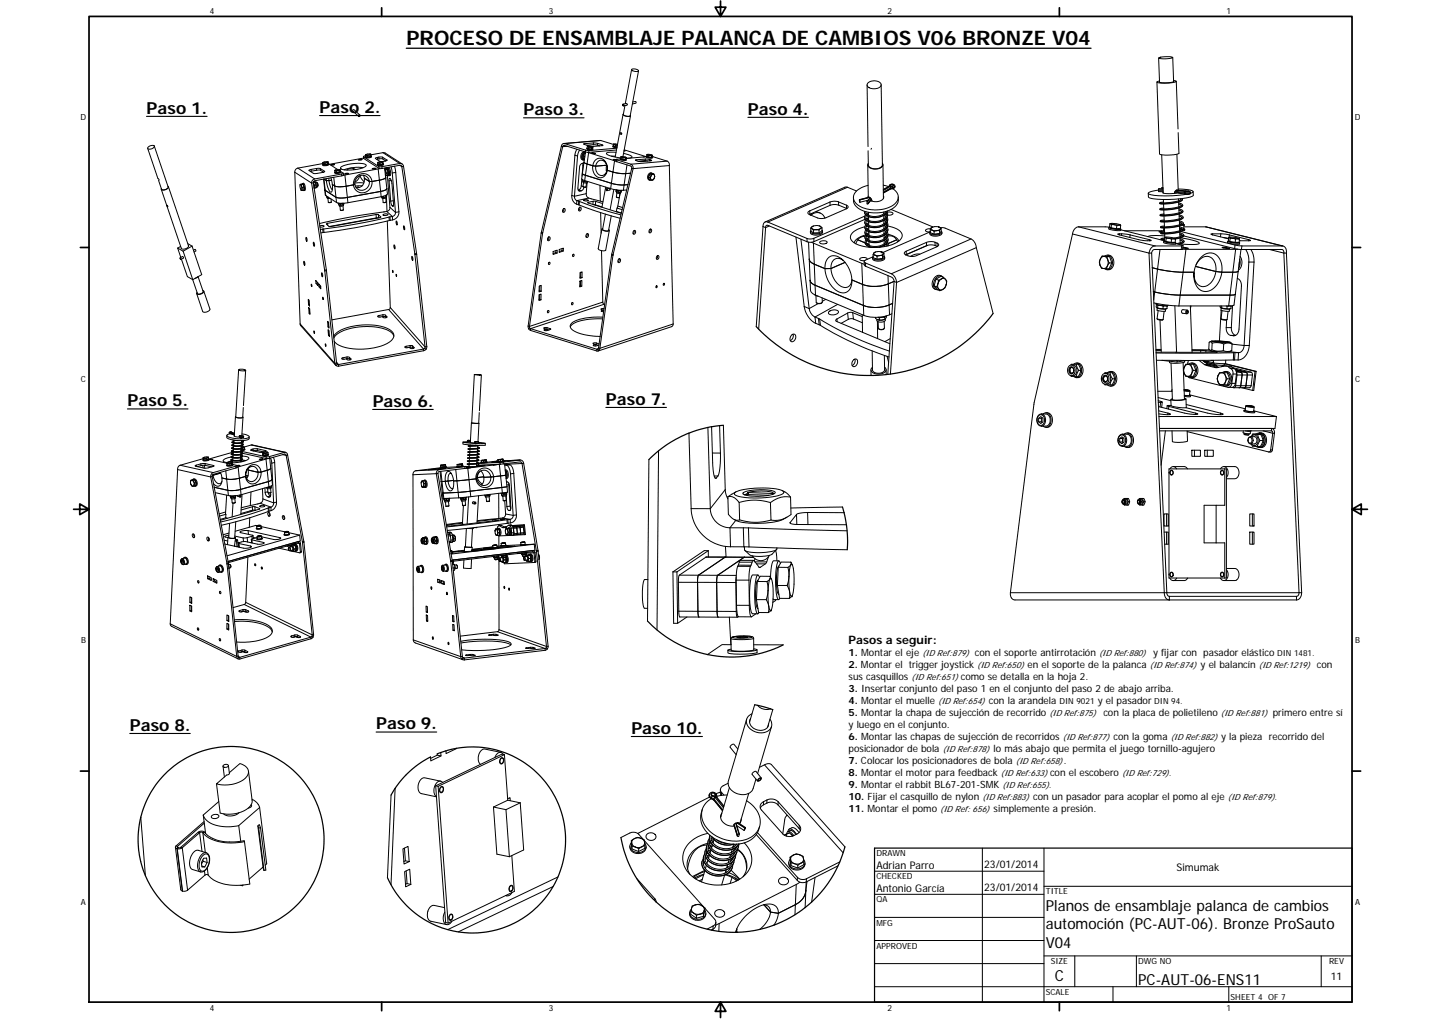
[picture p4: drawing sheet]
<svg xmlns="http://www.w3.org/2000/svg" width="594mm" height="420mm" viewBox="0 0 594 420" stroke-linecap="round" stroke-linejoin="round" font-family="sans-serif">
<defs><g id="words">
<text font-size="8.2" x="167.5" y="18.5">PROCESO DE ENSAMBLAJE PALANCA DE CAMBIOS V06 BRONZE V04</text>
<g font-size="6.9">
<text x="60.4" y="46.9">Paso 1.</text>
<text x="131.8" y="46.5">Paso 2.</text>
<text x="215.9" y="47.5">Paso 3.</text>
<text x="308.3" y="47.3">Paso 4.</text>
<text x="52.6" y="167.5">Paso 5.</text>
<text x="153.6" y="167.7">Paso 6.</text>
<text x="249.8" y="166.9">Paso 7.</text>
<text x="53.5" y="301.3">Paso 8.</text>
<text x="155.1" y="300.7">Paso 9.</text>
<text x="260.3" y="302.5">Paso 10.</text>
</g>
<g font-size="6.3">
<text x="431.1" y="375.7">Planos de ensamblaje palanca de cambios</text>
<text x="431.1" y="383.2">automoción (PC-AUT-06). Bronze ProSauto</text>
<text x="431.1" y="390.7">V04</text>
<text x="434.8" y="404.7">C</text>
<text x="469.2" y="406">PC-AUT-06-ENS11</text>
</g>
<text font-size="4.8" x="349.8" y="265.4">Pasos a seguir:</text>
<g font-size="4.4">
<text x="438.5" y="315">.</text>
<text x="361.3" y="358.4">Adrian Parro</text>
<text x="405.8" y="357.8">23/01/2014</text>
<text x="485.1" y="359.2">Simumak</text>
<text x="361.3" y="367.9">Antonio García</text>
<text x="405.8" y="367.3">23/01/2014</text>
<text x="548.7" y="404">11</text>
</g>
<g font-size="4.1">
<text x="349.8" y="270.5">1. Montar el eje</text>
<text x="349.8" y="275.5">2. Montar el trigger joystick</text>
<text x="401.9" y="270.5">con el soporte antirrotación</text>
<text x="423.6" y="275.5">en el soporte de la palanca</text>
<text x="475.4" y="270.5">y fijar con pasador elástico</text>
<text x="495" y="275.5">y el balancín</text>
<text x="542.9" y="275.5">con</text>
<text x="349.8" y="280.4">sus casquillos</text>
<text x="396.1" y="280.4">como se detalla en la hoja 2.</text>
<text x="349.8" y="285.3">3. Insertar conjunto del paso 1 en el conjunto del paso 2 de abajo arriba.</text>
<text x="349.8" y="290.3">4. Montar el muelle</text>
<text x="407.7" y="290.3">con la arandela</text>
<text x="452.6" y="290.3">y el pasador</text>
<text x="349.8" y="295.2">5. Montar la chapa de sujección de recorrido</text>
<text x="454.9" y="295.2">con la placa de polietileno</text>
<text x="524.7" y="295.2">primero entre sí</text>
<text x="349.8" y="300.2">y luego en el conjunto.</text>
<text x="349.8" y="305.1">6. Montar las chapas de sujección de recorridos</text>
<text x="459.1" y="305.1">con la goma</text>
<text x="503.4" y="305.1">y la pieza recorrido del</text>
<text x="349.8" y="310">posicionador de bola</text>
<text x="409.6" y="310">lo más abajo que permita el juego tornillo-agujero</text>
<text x="349.8" y="315">7. Colocar los posicionadores de bola</text>
<text x="349.8" y="319.9">8. Montar el motor para feedback</text>
<text x="432.9" y="319.9">con el escobero</text>
<text x="349.8" y="324.9">9. Montar el rabbit BL67-201-SMK</text>
<text x="349.8" y="329.8">10. Fijar el casquillo de nylon</text>
<text x="425.9" y="329.8">con un pasador para acoplar el pomo al eje</text>
<text x="349.8" y="334.7">11. Montar el pomo</text>
<text x="409.6" y="334.7">simplemente a presión.</text>
</g>
<g font-size="3.6">
<text x="380.3" y="270.5">(ID Ref:879)</text>
<text x="402.9" y="275.5">(ID Ref:650)</text>
<text x="453.1" y="270.5">(ID Ref:880)</text>
<text x="474" y="275.5">(ID Ref:874)</text>
<text x="519" y="275.5">(ID Ref:1219)</text>
<text x="375.8" y="280.4">(ID Ref:651)</text>
<text x="386.8" y="290.3">(ID Ref:654)</text>
<text x="432.7" y="295.2">(ID Ref:875)</text>
<text x="503.3" y="295.2">(ID Ref:881)</text>
<text x="438.2" y="305.1">(ID Ref:877)</text>
<text x="482.7" y="305.1">(ID Ref:882)</text>
<text x="388.7" y="310">(ID Ref:878)</text>
<text x="418.8" y="315">(ID Ref:658)</text>
<text x="412.6" y="319.9">(ID Ref:633)</text>
<text x="462.6" y="319.9">(ID Ref:729).</text>
<text x="405" y="329.8">(ID Ref:883)</text>
<text x="413.3" y="324.9">(ID Ref:655).</text>
<text x="506.2" y="329.8">(ID Ref:879).</text>
<text x="387.6" y="334.7">(ID Ref: 656)</text>
</g>
<g font-size="3.5">
<text x="86.6" y="5.8">4</text>
<text x="226.3" y="5.8">3</text>
<text x="365.9" y="5.8">2</text>
<text x="505.6" y="5.8">1</text>
<text x="33.2" y="49.4">D</text>
<text x="558.5" y="49.4">D</text>
<text x="33.4" y="157.3">C</text>
<text x="558.6" y="157.3">C</text>
<text x="33.4" y="265.2">B</text>
<text x="558.6" y="265.2">B</text>
<text x="361.3" y="353">DRAWN</text>
<text x="361.3" y="362.5">CHECKED</text>
<text x="431.1" y="368.7">TITLE</text>
<text x="33.4" y="373.2">A</text>
<text x="361.3" y="372.1">QA</text>
<text x="558.6" y="373.2">A</text>
<text x="361.3" y="381.6">MFG</text>
<text x="361.3" y="391.2">APPROVED</text>
<text x="433.2" y="397.5">SIZE</text>
<text x="469.2" y="397.5">DWG NO</text>
<text x="547.9" y="397.4">REV</text>
<text x="431.1" y="410.2">SCALE</text>
<text x="507.3" y="412.4">SHEET 4 OF 7</text>
<text x="86.6" y="416.7">4</text>
<text x="226.3" y="416.7">3</text>
<text x="365.9" y="416.7">2</text>
<text x="505.6" y="416.7">1</text>
</g>
<g font-size="3.4">
<text x="526.5" y="270.5">DIN 1481.</text>
<text x="436.8" y="290.3">DIN 9021</text>
<text x="475.8" y="290.3">DIN 94.</text>
</g>
</g></defs>
<g fill="none" stroke="#000" stroke-width=".41">
<path d="M260.4 28.7l-2.6 14.1M260.4 28.6a2.21 2.21 0 0 1 2.8 .7l-1.6 .1-.9-.3zM263.2 29.2l-3.4 18.5a2.43 2.43 0 0 1-2.8-.5l.6-3.7M357.5 35l.4 25.5M357.9 34.2a3.7 3.7 0 0 1 5.4 .6 3.3 3.3 0 0 1-5 1.4 1.19 1.19 0 0 1-.4-2zM363.3 34.9l.5 33a3.5 3.5 0 0 1-5.5 .8l-.3-.7-.1-5.8M477 33.8l1 29.7a13.6 13.6 0 0 0 8-.3l-.3-8.5M477.7 23.9l.3 10M477.7 23.8l1.1-.3a8.2 8.2 0 0 1 4.7 .2l-1.2 .4a8.4 8.4 0 0 1-4.6-.2zM483.5 23.7l.3 10M483.8 33.5l.1 .1a10.1 10.1 0 0 1-5.9 .2v-.1M483.8 33.2l1.1 .2a7.4 7.4 0 0 1-5.4 .9l-2.5-.4 1-.5"/>
<path d="M484.9 33.5l.8 19.7M148.4 47.4l-2.4-2.1a.38 .38 0 0 0-.5 0 .38 .38 0 0 0 0 .5l2.4 2.2M232.7 59.2l8.7 2.7M232.7 59.2a1.11 1.11 0 0 0-1.3 1.1M240.9 59.2l-.3 .2 3.5 1 4.5-.4-.4-.3M240.9 59.2l-.1 .4M244.6 59.7l1.7 .2M244.6 59.7l-2.7 .2M244.7 58.9l1.7 .2M244.7 58.9l-.1 .8M244.7 58.9l-3.8 .3M246.3 59.9l.9 .3"/>
<path d="M246.4 59.1l1.8 .6M246.4 59.1l-.1 .8M247.7 57.9l-15.3 1.3M247.7 57.9l5.2 1.7M247.7 57.9l-15 1.3M248.2 59.7l-.1 .4M252.9 59.6h.5M252.9 59.6l-.1 .6 1.6 .4-1.3-.3M253.1 59.4l.3 .2M253.1 59.4l-.2 .2M253.1 59.4l1.5 .1M253.1 59.4h.1"/>
<path d="M253.4 59.6l.9 .2M253.4 59.6l.4 .2M253.8 59.8l-.1 .7M254.3 59.8h.2M254.3 59.8h-.5M256.9 47.1l-3.3 17.6M256.9 42.9l1.4-.2 .3 .4-.2 .3-1.4 .3M257 47a.92 .92 0 0 0 1.3 1h.3a.78 .78 0 0 0 1.3-.5M259.9 47.7l-3.1 16.8M260.9 42.1l1.1-.3 .2 .6-1.5 .5M60.9 61.2l4.6 13.1M61.1 60.7l1.2-.7a.78 .78 0 0 1 .8-.1 .78 .78 0 0 1 .5 .7l-1.2 .8a.96 .96 0 0 1-1.5-.4z"/>
<path d="M63.6 60.3l5.7 16.8a1.86 1.86 0 0 1-2.7 .9l-1.2-3.6M66.5 78l8.3 24.5M69.3 76.8a1.28 1.28 0 0 1-1.7 1.5 .69 .69 0 0 1-.7 .1 .69 .69 0 0 1-.4-.7M69.4 77l8.4 24.5M121.5 71l2.2 62.6M121.5 71l7 4.5M122.8 69.3a1.62 1.62 0 0 0-1.3 1.7M122.8 69.3l6.9 4.5M123.8 76l-.1 .3M123.8 76l1.1-.1 .4 1.3v1.2l-.7 .1M123.8 76l.1 .1M123.9 76.1l.4 .6"/>
<path d="M123.9 76.1h.3M123.9 76.1l-.2 1 .6 1.4M124.1 78.4l.2 .1M124.2 76.1l.1 .6M124.3 76.7l.3 .6M124.3 76.7l.2 1.3M124.3 78.5h.3M124.5 78l-.2 .5M124.5 78l.1 .5M124.6 77.3l-.1 .7M124.6 75.9v-.1a2.06 2.06 0 0 1 .8 2.6h-.3M124.8 75.6a1.35 1.35 0 0 1 1.1 2l-.1 .9-.5 .1"/>
<path d="M124.9 75.9l-.7 .2M125 76.1l.3 2M125.3 77.2l-.7 .1M128.2 69.9l.1 .7M128.2 69.9l-.8 .4 2 1.3 3.8-.5 .6-.5M128.3 70.6l-.4 .1M128.5 75.5l5.3 35.9M129.2 75.3l.3 2.3M129.2 75.4l-.7 .1M129.2 75.4l5.3 35.9M129.2 75.2h.1M129.2 75h.7"/>
<path d="M129.3 75.2l.4 1.2M129.5 77.6h.1M129.5 77.2l.1 .4M129.7 76.4l-.2 .6M129.7 73.8a1.57 1.57 0 0 0-1.2 1.7M129.9 75l.4 1.3M129.9 75l-.6 .2M129.9 75l.4 1.3v1.1M129.9 75.1a1.12 1.12 0 0 1 .9 1.7l-.1 .4-.4 .1M130.3 76.3l-.1 1.2-.6 .1M130.3 76.3l-.6 .1M130.5 69.5h1.5"/>
<path d="M130.5 69.5l-2.3 .4M130.5 69.5v.7M130.5 70.2h1.6M130.5 70.2l-2.2 .4M130.6 75.3h.1M130.7 75.3l.3 .5-.1 1M130.7 75.3l.4 .6-.1 .9M130.8 76.8h.1M132 69.5l1.8 1.1M132 69.5l.1 .7M132.1 70.2l1.2 .8M133.1 70.8v.3"/>
<path d="M133.1 67.2l.1 .6 .8 .1 1.1-.1 .2-.4M133.1 67.4l-10.3 1.9M133.2 67l-.1 .2M133.2 67l.3 .2M133.3 71v.1M133.3 66.9l-.1 .1M133.4 73.9l.7 4.6M133.5 67.2l.4 .1M133.5 67.2h-.4M133.8 70.6v.2M133.9 67.3l.1 .6M134.1 78.5l4.4 2.8"/>
<path d="M134.1 78.5l-.2-.3 .4 2.4M134.1 78.5l.2 2.1M134.5 67.1l-1 .1M134.5 67.1h.5M134.5 67.1l-.6 .2M134.5 74.4l-.9-.5 .5 4.6M135 67.1l.1 .7M135.1 67.8l-1.7 .1M135.1 66.7l.2 .1M135.1 66.9l-.1 .2M135.1 66.9l-.6-.2-1.3 .3M135.1 66.9l-.6 .2"/>
<path d="M135.3 66.8l-.2 .1M135.3 66.8v.6M135.3 67.5l.2 .1a2.23 2.23 0 0 1-2.5 .2h.2M135.3 67.4l3.9 2.5M135.5 67.6l-.3 .6-1 .1a.76 .76 0 0 1-1.2-.4M135.6 73.5v1l-1.1-.1v-.7M135.6 74.5l.7 2.8 .7 .9M135.6 74.5l-1.1-.1 .9 3.6a1.02 1.02 0 0 0 1.3 1.1l.4-1.3-.1-1.7M136.4 68l1.5-.2-1 .3zM136.4 73.3l.6 2.8M136.7 74.3l-1.1 .2M137 76.1l1 .6"/>
<path d="M137.6 73.1l.4 3.6M138 70.4l.1 .6M138 70.4h.3M138 76.7l.7 6.8M138.1 71l.6 .1M138.2 70.1l-.2 .3M138.3 70.1v.3M138.3 70.4l.3 .1M138.3 70.4h.9M138.6 70.5l.1 .6M139.1 69.9h.8l.1 .3M139.1 69.9l-.8 .2"/>
<path d="M139.2 70.4h.6M139.2 70.4l-.6 .1M139.8 70.4l.1 .6M139.9 71l-1.2 .1M140 69.9l.3 .2M140 70.2l-.2 .2M140 70.2l-.8 .2M140.1 70.9l-1.7 .2M140.3 70.1l.1 .6M140.3 70.1l-.3 .1M140.4 70.7l-.5 .3M140.4 70.7l1.1 .7"/>
<path d="M140.4 70.7v.3l-1.4 .3-.9-.3M140.5 69a14.4 14.4 0 0 1 10.3-1.1 .72 .72 0 0 1 0 .8 .72 .72 0 0 1-.7 .3 14.7 14.7 0 0 1-9.6 .6zM140.5 70.8l-.1 .4-1.5 .4-.8-.1-.1-.4M140.8 71.8l-11.1 2M140.8 71.8l.1 .7M140.9 72.5l-11.1 2-.5 .3-.1 .6M141.5 71.4l-.7 .4M141.5 71.5l.1 .7M141.6 72.2l-.7 .3M142.1 71.7l1.5-.2-.8 .3zM142.2 72.2h-.6M142.2 72.2l1 9.2"/>
<path d="M145.5 69.4l.4 .6M145.7 76.2l.6-.3a3 3 0 0 0 3.5 2.5 3 3 0 0 0 2.5-3.6h1.1a3.9 3.9 0 0 1-3.1 4.6 3.9 3.9 0 0 1-4.6-3.2zM145.7 76.2l-5.2 .8-2.5-.3M146.3 75.5h3.7M146.7 69.9a2.75 2.75 0 0 0-3.6 .2M147 72.7a3.7 3.7 0 0 1 3.9-1 3.7 3.7 0 0 1 2.5 3.1h-1.1l-2.1-1.3 2.1 1.3a3 3 0 0 0-3.6-2.5 3 3 0 0 0-2.4 3.6l-.6 .3a4.3 4.3 0 0 1 1.3-3.5zM147.6 76.6v.8M147.8 65.9l1.5-.1-1 .3zM148.2 72.6l-.6 1.4-1.3 1.1M148.4 72.5l1.7 2.5M149.3 76.6l-2.7 .1M149.7 69.2a15.1 15.1 0 0 0-7.8 .8"/>
<path d="M149.9 72.3l.3 1.2M149.9 64.6l.1 .8M149.9 64.6l6.3 4.1M149.9 65.3l.1 .1M149.9 65.2l-14.1 2.6M150 65.4l6.3 4M150.2 73.5a3.1 3.1 0 0 1-3.4 3.8M150.7 64.2l-.8 .4M150.8 63.8l-.1 .2M150.8 63.8l.3 .2M150.9 63.7l-.1 .1M151.1 64h-.4"/>
<path d="M151.1 64l.5 .1M151.6 64.1v.6M152.1 63.9l-1 .1M152.1 63.9h.5M152.1 63.9l-.5 .2M152.6 63.9l.1 .6M152.7 64.5l-1.6 .2M152.7 63.5l.2 .1M152.8 63.7l-.2 .2M152.8 63.7l-.7-.2-1.3 .3M152.8 63.7l-.7 .2M152.9 63.6l-.1 .1"/>
<path d="M152.9 63.6l-.2 .9-1.1 .2-.8-.1-.1-.6M152.9 64.3l.2 .1a2.23 2.23 0 0 1-2.4 .2l.1-.1M153.1 64.4a1.91 1.91 0 0 1-2.4 .6v-.3M153.5 69.6l1.5-.1-1 .2zM155.6 64.9l-.9 .4 1.8 1.2 1.1 .1 1.9-.6M155.6 64.9l.1 .7M155.7 65.6l-.4 .1M155.8 67l-.1 .2M155.8 67l.3 .2M155.9 66.9l-.1 .1M155.9 69.7l1 9.2M156.1 67.2h-.4"/>
<path d="M156.1 67.2l.5 .1M156.2 64.8h1.5M156.2 64.8l-.6 .1M156.2 64.8l.1 .7M156.2 68.7l.1 .7M156.2 68.7h1.3M156.3 65.5h1.5M156.3 65.5l-.6 .1M156.3 69.4l1.2 .1M156.6 67.3v.6M156.6 69.5l-14.4 2.7M156.9 78.9l-13.7 2.5"/>
<path d="M156.9 78.9l.3 2.2M157.1 67.1l-1 .1M157.1 67.1h.6M157.1 67.1l-.5 .2M157.5 68.7v.8M157.7 67.1l-.1 .7-1.6 .1M157.7 66.7l.2 .1M157.7 64.8l1.8 1.2M157.7 64.8l.1 .7M157.8 66.9l-1-.2-1 .3M157.8 66.9l-.7 .2M157.8 66.9l-.1 .2"/>
<path d="M157.8 65.5l1.3 .9M157.9 66.8l-.1 .1M157.9 66.8l-.2 1h-1.9l-.1-.6M157.9 62.9l-5 .9M157.9 62.9l.9 .2 7 4.5M157.9 62.9l6.9 4.5M157.9 67.5l.2 .1a2.38 2.38 0 0 1-2.5 .3l.2-.1M158.1 67.6l-.3 .6-1 .1a.76 .76 0 0 1-1.2-.4M158.6 69.3l.4 3.9M158.6 69.6l.6-.1 .4 .4M158.6 69.7l.4 .3M158.7 70l.3 1.2-.1 .9"/>
<path d="M158.8 66.2v.2M158.9 72.2l.3 .1M158.9 69.2v.3M159 73.2l-1.4 .8-4.2 .8M159 73.2l.5 4.6M159 72.3l.1 1.6M159 70l.3 1.4M159.2 69.5l.1-.1a2.4 2.4 0 0 1 .6 2.9l-.1-.1M159.3 71.4l-.1 .9M159.4 69.3a1.38 1.38 0 0 1 1.1 1.9l-.1 .9-.5 .2M159.4 69.1l.1 .2M159.5 77.8l-.6 .5-2 .6"/>
<path d="M159.5 77.8l-.6 .5-1.6 .5-14.6 2.7-2.5 .2-1.7-.4M159.5 77.8l.2 2.4-2.5 .9M159.5 66v.1M159.5 69.7l.1 .1M159.6 69.1l-.1 .2M159.6 69.9l.3 1.4M159.6 69.9l-.6 .1M159.6 69.8l.3 2.1M159.7 72.3l1.1 13.2M159.8 72.2l-.6 .1M159.8 69.1a3.3 3.3 0 0 1 .4 3.4l-.1-.2M159.9 71.3l-.6 .1"/>
<path d="M159.9 71.3l-.1 .9M160.3 69a3.7 3.7 0 0 1 .5 3.4l-.5 .1M160.4 74.6l.7 8.3M160.4 74.6a.56 .56 0 0 1-.1-.6 .56 .56 0 0 1 .5-.4l.5 .7 .3 1.4 .7 8.3-.1 .9-.3 .1M161.2 68.8l.5 2.5M161.3 74.4l-.9 .2M161.7 71.3l1.3 16.3M162.7 68.5l.4 2.6M163.1 71.1l1.4 16.2M163.1 71.1l-1.4 .2M164.8 68.2l.9 .5M164.8 67.4l-7.3 1.3"/>
<path d="M164.8 67.4a1.32 1.32 0 0 1 1.6 1.2M165.7 68.7l-.3-.4-.5-.2-7.4 1.4M165.7 68.7l5.3 35.9M166.4 68.6l-.7 .1M166.4 68.6l5.3 35.9M231.4 60.3l-8.2 35.5M231.4 60.3l.6 .2M232 60.5l-8.3 35.4M232 60.5l.6-.6 8.7 2.7M233.9 60.3l-1.9 .2M237 64l-1.3 16.6M237 64l1.1 .3"/>
<path d="M237.8 61.6l-.8 2.4M238.1 64.3l-1.3 16.6M238.5 78.6l.6 .2M238.5 78.3l1.1 .4M238.5 78.3l-.1 .1M239 61.9l-.9 2.4M239.6 76.7l.8 .2M239.6 76.7l-.2 .8-.9 .8M239.6 78.7l-.5 .1M239.9 73.9l-.3 2.8M240.2 67.3l.1 .8M240.2 74.6l1.9 .4"/>
<path d="M240.2 74.6l.8 .3M240.3 74.2l-.1 .4M240.3 68.1l.3 .1M240.3 68.1l-.3 4.5M240.3 76.9l1.3 .2M240.4 76.9l1.2 .2M240.4 74.8a1.02 1.02 0 0 0 1.5 .7l.2-.5M240.5 64.3l.2 1.3 .3 .1M240.5 64.3l.5 .2M240.6 75.3l-.3 1.6M240.7 67.2a1.7 1.7 0 0 0-1.8 1.8l-.7 8.6a.89 .89 0 0 0 .9 1.2M240.7 77.2l-.4 1-.7 .5"/>
<path d="M240.8 66.9l.6 .5 3 .9M240.8 66.9l-.7 4.6 .4 .4 12.7 4 3 .4 2.7-.2-1.6 .2M240.9 62.5a2.02 2.02 0 0 0-.8 3.4l.4 .1M241 74.9h1.1M241 74.4l10.7 3.4M241.1 74.5l-.1 .4M241.1 64.3v.5M241.3 63.2l-.8 1.1M241.3 62.6a1.99 1.99 0 0 0-.8 3.4h.4M241.3 63.2h.1M241.3 62.6l1.4 .2M241.3 62.9a1.6 1.6 0 0 0-1.3 1.3 1.6 1.6 0 0 0 .9 1.7 1.68 1.68 0 0 1 .4-2.9"/>
<path d="M241.4 72.3l-.4 2.1M241.4 72.3l-1.3-.8-.3 2.3 1.2 .6M241.4 72.3l10.7 3.3M241.4 62.6l-.6 4.3M241.4 61.9l-.1 .7M241.4 61.9l1.4 .2M241.7 79.9a1.73 1.73 0 0 0 1 1.8M241.7 79.9l-4.9 1M241.8 75.5l-.2 1.6M241.9 61.2l.1 .3 1 .3h1.3l.1-.3M242 75.4l-.3 4.5M242.1 61.1l1 .5h1.1l.1-.2"/>
<path d="M242.1 60.4l-.1 .7 .7 .2M242.1 60.4l.4 .1M242.2 74.8l-.1 .1M242.2 75h-.1M242.2 62.8l.5 .1M242.3 74.9h-.2M242.4 61.2l1.6 .2M242.4 61.2h.1M242.4 60.3h.1M242.4 60.3l-.3 .1M242.4 60.3l.1 .2M242.4 60.3h1.2l.6 .4"/>
<path d="M242.5 60.5l.8 .2M242.5 60.5l.3 .2M242.7 61.3l1.6 .1M242.7 62.9l-1.3 9.4M242.7 62.9l11.3 3.5M242.8 60.7l-.1 .6M242.8 62.1l-.1 .7M243.3 60.7h-.5M243.3 60.7l.6 .1M243.3 60.7h.9M243.9 60.8l-.1 .7M243.9 63l1.5 .3z"/>
<path d="M244.2 60.7h.2M244.2 60.7l-.3 .1M244.2 60.6l.2 .1M244.4 68.3l1.2 .2a2.72 2.72 0 0 0 .7 2.9 2.72 2.72 0 0 0 2.9 .6l1.1-2a2.88 2.88 0 0 1-2.5 3.3 2.88 2.88 0 0 1-3.2-2.6zM244.4 60.7l-.1 .7M245.5 66a2.95 2.95 0 0 1 3.1-.4 2.95 2.95 0 0 1 1.7 2.7l.1 1.9a3.2 3.2 0 0 0-3.2-4.1 2.97 2.97 0 0 0-1.6 2.4l-1.2-.2 .4-1.3zM246.9 60.1v.1M247.3 76.4l.2 6.5M249.7 77.2l-1.5 8.3M250 70.4l.1 .2M250.1 68.1v2.7M250.1 68.1l-4.5 .4"/>
<path d="M250.1 68v.1M250.4 70.2l2.3 .8M251.2 77.6l-1.1 .3M251.4 77.7l.1 .6-1.3 .3M251.7 77.8l2.5 .5 2.8 .1M252 64.4h1.7M252.1 75.6l-.4 2.2M252.1 75.6l2.4 .5 2.8 .2M252.7 60.3a1.39 1.39 0 0 0 1.6 .7M252.7 71l-.6 4.6M252.7 71l2.5 .5 2.8 .1M252.8 60.2l-.1 .1 .4 .2 1.3 .2"/>
<path d="M253.1 78.1l-1.6 8.4M253.4 66.3l-.7 4.7M254 66.5l.3 .2M254 78.3l1.7 .3 .7-.1M254 78.9l.8 .2M254 78.9l1 .4 1-.1M254 62.8h-2.8a.7 .7 0 0 0-.8 0 .7 .7 0 0 0-.3 .8l2.6 1 3.2 .5M254 78.4l.9 .3M254 78.4v.5M254 65.8h-1.2l1.2 .3M254.1 65.7l-.1 .8M254.1 78.3l-.1 .1"/>
<path d="M254.1 79.5h.1M254.2 61.8l-11.5 1M254.2 79l-.1 .5M254.3 61.1l-11.5 1M254.3 66.7l5.9 1.8 .2 .8M254.3 79.6l-.2 1.6 1.2 .2M254.4 65.9l-.1 .8M254.4 65.9l5.7 1.8M254.8 79.1l1.1 .1M254.9 78.7l1.1 .1M254.9 78.7l-.1 .4M255.7 65.5l-1.6 .2 .3 .2"/>
<path d="M255.7 65.4a1.75 1.75 0 0 0 2.2 .7l.3-.3M255.9 65.4v.2l1.1 .3 1.1-.1-.1-.2M255.9 79.3a.78 .78 0 0 1-1.4 .4l-.3-.2M256 64.8h.4M256 64.8l-.1 .6 1.9 .4M256 78.8l-.1 .4M256.1 78.6l-.1 .2M256.1 64.6l.3 .2M256.1 64.6l-.1 .2M256.1 64.6l1.9 .3M256.1 65.5l1.7 .3M256.1 64.6h.1"/>
<path d="M256.2 78.6l-.3 .6M256.4 64.8l1 .2M256.4 64.8l.5 .2M256.9 65l-.2 .7M257.1 63.2l2.3 .7a.84 .84 0 0 1 1 1.1l-2.3 .3M257.3 76.3l-.3 2.1M257.3 62l.5 .2-.5 .1M257.4 61.8l9 2.8-8.3 .7M257.4 65h-.5M257.4 65l.5 .1M257.9 65.1l-.1 .7M258 71.6l-.7 4.7"/>
<path d="M258 64.8l.1 .1M258 64.9l-.1 .2M258 64.9l-.6 .1M258.1 64.9h.1M258.1 65.2l.2 .1M258.1 64.9l-.3 .9M258.4 78.3l-1.4 .1M258.5 68l-.5 3.6M260 71.4l-2 .2M260.1 67.7a1.66 1.66 0 0 1 .9 1.8M260.4 69.3l-8.2 35.5M260.4 69.3l.6 .2"/>
<path d="M261 69.5l-8.2 35.5M262.2 65.9l-.2 .2 2.2 .5 4.5-.4-.4-.3M262.2 65.9v.3M265.7 64.7h-.6M265.9 66.3l1.3 .1M265.9 66.3l-2.6 .2 2.8-.2M266 65.6l1.8 .2M266 65.6l-3.8 .3M266 65.6l-.1 .7M266.4 64.5l.2 .5 1.1 .2h1.1l.1-.3M266.6 64.5v.2l1.3 .3h1l-.2-.3M266.7 63.9h.4"/>
<path d="M266.7 63.9l-.1 .6 1.9 .4M266.8 63.7l.3 .2M266.8 63.7l-.1 .2M266.8 63.7l2 .3M266.8 64.6l1.7 .3M266.9 63.7h-.1M267.1 63.9l1 .2M267.1 63.9l.4 .2M267.4 73.1l.6 .2M267.4 73.1l.4 1.1 .6 .1M267.5 64.1l-.1 .7M267.8 65.8l.5 .1"/>
<path d="M267.8 65.8l-.1 .6M268 73.3l.3 .5M268 71.8l.5 .1M268.1 64.1l.5 .1M268.1 64.1h-.6M268.3 73.8l.1 .5M268.3 73.8l.6 .5M268.3 65.9l-.1 .4M268.3 72.6l-.3 .7M268.3 72.6v1.2M268.5 71.9l-.2 .7M268.6 64.2l-.1 .7"/>
<path d="M268.7 63.9l.2 .1M268.7 71.4a1.53 1.53 0 0 0-1.6 1 1.53 1.53 0 0 0 .7 1.9M268.8 64l-.2 .2M268.8 64l-.7 .1M268.8 64h.1M268.8 64.5l6.3 1.9M268.9 64l-.4 .9M268.9 74.3h-.5M269 71.6a1.5 1.5 0 0 0-1.6 .7 1.5 1.5 0 0 0 .1 1.7l.7 .3M269.1 71.8l.7 .5M269.1 71.8l-.8 .8M269.1 71.8l-.6 .1"/>
<path d="M269.5 71.7l-.4 .1M269.5 71.7l.3 .6M269.5 71.7l-.6-.2-.9 .3-.6 1.3M269.7 73.5l-.8 .8M269.8 72.3l-.1 1.2M275.1 66.4l-15 1.3M275.1 66.4a1.67 1.67 0 0 1 .8 1.9M275.9 68.3l-14.9 1.2M275.9 68.3l1.6 65.3M349.4 77.2l-32.9 14.4M349.4 77.2h-1.1l-32.9 14.3M349.4 77.2l3.7 1.6"/>
<path d="M357.8 68l.2 13.4M357.9 76.5a6.7 6.7 0 0 0-6.1 4.9 6.1 6.1 0 0 0 5.9 4.8 12.2 12.2 0 0 0 12.2-3.3 3.6 3.6 0 0 0-1.9-5.1l.1-.5M359.3 61.2l-.2 .3M363.8 67.3a1.81 1.81 0 0 1-2 2.4h-1.3a2.03 2.03 0 0 1-2.5-2.4M364 67.9l.2 13.9M364.1 76.3l2.2 .6M366.7 76.4l.9-.4a.51 .51 0 0 1 .7 0 .51 .51 0 0 1 0 .7l-.3 .1M366.7 76.4a1.26 1.26 0 0 1 2.2 .3M366.7 76.4l-.2 .5M366.7 76.8l-2.5 1.3M366.7 76.8l-2.5 1.5M367 77l1-.2 .1 .5"/>
<path d="M367 77l.2 .5M367 77l-2.8 1.5M367.1 76.3l-.4 .5M367.2 77.5l-3 1.7M367.2 77.5l-.1 .5M367.2 76.3v.5M367.3 76.2l.3-.1a.38 .38 0 0 1 .6 0 .38 .38 0 0 1-.1 .6l-1.3 .2zM368.1 77.3l-.9 .2M368.9 76.7v.3M368.9 76.7l-.8 .6M368.9 77l-.4 .5-1.3 .3-3 1.7M368.9 77l-.4 .7-1.4 .3-2.9 1.6"/>
<path d="M477.6 78.3v.4M477.6 78.4l-3 .6a.87 .87 0 0 0-1.1 .9 33.4 33.4 0 0 0 14.2 .4l1.2-.2M477.6 78.3l1.9 .1M477.6 78.7h1.9M477.6 78.7l.2 .3 1.7 .1M477.7 77.9l-.1 .4M477.7 77.9h1.8M477.8 77.9h-.1M478.9 63.8l.6 15.8M479 77.4l.4 .1-.3-.1M479.1 77.4h.3M479.1 77.4l-.1 .5"/>
<path d="M479.5 79.3l-.1 .1a8.8 8.8 0 0 0 5.6 .2M484.2 79.5l4.3 .5M484.3 79.2l4.5 .6 2-.2M484.5 78.9l3.8 .4M484.9 78.4l3.7 .5M485.1 78.4l3.8 .4M485.2 78.4l-.7 .4-.2 .9M485.2 63.6l.5 14.9M485.7 77.9l5 .5a.78 .78 0 0 1 .8 .1 .78 .78 0 0 1 .2 .8l-.9 .4M488.3 79.3l.2 .7M488.3 79.3l.2 .1M488.5 79.4l.3 .7"/>
<path d="M488.6 78.9l.3 .1-.4 .4M488.6 78.9l-.3 .4M488.7 78.8l1.5 .1zM488.9 78.8h1M489.8 78.8v.2M489.9 78.8l.6 .1 .3 .4M489.9 78.8l.5 .1-1.5 .1M490.8 79.3l-2.3 .1M490.8 79.3v.3M490.8 79.6a1.72 1.72 0 0 1-2 .5l-.3-.1M491.9 79v1.5a14.2 14.2 0 0 1-8 1.7 22 22 0 0 1-10.4-.9l-.1-1.6M68.8 84.6l.4 .7z"/>
<path d="M126.1 97.9l.4 .5v1.1l-.3-.5zM129.2 99.9l.4 .5v1.1l-.3-.5zM131.8 93.1l1.1-.1 .7 .2-.3 .3-1.4 .1M133 94.5l.2 1.4M133 94.5l-.9 .1M133.2 95.9l-.9 .1M133.4 94.4l.2 1.4M133.4 94.4l-.4 .1M133.6 95.8l-.4 .1M134.3 80.6l4.4 2.9M134.6 80.8v.4l.8 .1M134.8 81.3l.7 .1"/>
<path d="M134.9 81.3l.1 .5h1.1M135.1 92.1v.8M135.2 81.8l.2 1.6 1.2-.1M136.5 82l.1 1.3M136.6 83.3l-1.2 .1M138.5 81.3l1.7 .4 3-.3M138.7 83.5l1.7 .3 3-.2M139.4 83.7l1.8 .1M139.5 84l.1 .4 .8 .1M139.6 83.9l-.1 .1M139.8 84.5l1.8-.2a1.03 1.03 0 0 1-1.6 .7l-.1-.5M139.9 83.9l-.4 .1"/>
<path d="M139.9 83.9l.5 .2M140.2 85l.1 1.6 1.3-.1M140.4 84.1v.4M141.4 84.9l.2 1.6M141.5 83.9l-1.1 .2M141.5 83.9l.1 .4M141.5 83.8v.1M141.6 86.5l-.8 .3-.5-.2M141.6 84.3l-1.2 .2M141.8 83.8l-.2 .5M143.2 81.4l.2 2.2M155 88.5l.1 1.4"/>
<path d="M155 88.5h1M155 88.5l-19.9 3.6M155.1 89.9h.8M155.1 89.9l-19.4 3.5M156 88.5l.9 .9M156 88.5l.1 1.3M156.9 89.4l-.4 .4-20 3.6-1-.1-.9-.9 .5-.3M156.9 89.4l.1 .2M157.2 81.1l-13.8 2.5M157.2 81.1l.9 .2M157.8 81.9l.2 1.5 1.2-.1M158 88.5l.9-.3 1 .1a1.17 1.17 0 0 1-1.9 .2z"/>
<path d="M158 80.9l.1 .4M158.8 80.7h.3M159 81.7l.2 1.6M159.1 80.7l.1 .4M159.2 80.5l-.1 .2M159.2 81.1l-1.1 .2M159.2 83.3l-1.2 .1M159.2 81.1a1.03 1.03 0 0 1-1.5 .7l-.2-.5M159.3 81.1l-1 .3-.9-.1M159.3 81l.2 6.1M159.4 80.4l-.2 .7M159.5 87.2a251.7 251.7 0 0 0-27.8 5"/>
<path d="M159.5 87.2l2.2 2.1M159.5 80.3l-.5 .3M159.7 91.1l1.2 35.7M160.4 89.5l-14.2 3-12.8 1.9M160.4 89.5l.1 1.4M160.5 90.9l-14.1 3-12.8 1.9M160.8 89.4l.1 1.5M160.8 85.5a1.57 1.57 0 0 1-1.3 1.7M160.8 85.5l2.2 2.1M160.8 89.4l-.4 .1M160.9 90.9h-.4M161.1 82.9l.5 1.9"/>
<path d="M161.6 84.8l.3 .2M161.7 89.3l.2 1.4M161.7 89.3l-.9 .1M161.9 90.7l-1 .2M162.2 82.8l-1.1 .1M162.2 85h-.3M162.2 84.7l-.6 .1M163 87.6a1.57 1.57 0 0 1-1.3 1.7M163.3 91.2l.5 .6-.1 1zM164.5 87.3a3.2 3.2 0 0 1-2.6 3.4M164.5 87.3l-1.5 .3M166.4 93.1l.4 .7v.9l-.3-.3z"/>
<path d="M223.1 96.1l.6 .2M223.1 96.1l-5.4 38.3M223.2 95.8l.5 .1M223.2 95.8l-.1 .3M223.7 96.3l-5.4 38.3M223.7 95.9v.4M226 97.9a.65 .65 0 0 1 .9 .2 .65 .65 0 0 1-.4 .9 .6 .6 0 0 1-.9-.1 .6 .6 0 0 1 .3-.9zM226.2 97.7v.6l-.4 .7M232.3 86.1a.68 .68 0 0 1 .7 .8 .68 .68 0 0 1-1 .4zM232.4 86l.1 .6-.5 .7M235.7 80.6l1.1 .3M235.7 80.6l.1 1.1a3.2 3.2 0 0 0 1.9 2.5"/>
<path d="M236.8 80.9a1.81 1.81 0 0 0 1 1.8M237.7 84.2l.8 .2M237.8 82.7l-.1 1.5M237.8 82.7l.8 .3M238.5 84.4l.3 .1M238.6 83l.3 .1M238.6 83l-.1 1.4M238.8 84.5l7.1 2.6 9.7 2.9M238.8 85.6a.72 .72 0 0 1 1 .6 .72 .72 0 0 1-.9 .8h-.1a.9 .9 0 0 1 0-1.4zM238.9 83.1l8.7 3.1 8.4 2.4M238.9 83.1l-.1 1.4M239 85.5l.1 .5-.5 .8"/>
<path d="M240.5 82.4l2 .2a1.53 1.53 0 0 1-2-.2zM242 96.4a.67 .67 0 0 1 .6 .9 .67 .67 0 0 1-1 .4l-.1-.6zM242 96.4v.7l-.4 .6M242.5 83.4l-.1 .3M242.5 83.4l-.1 .3 13.7 4.2M242.7 81.7l5.9 1.5M242.7 81.7l-4.9 1M244.5 83l-2 .4M244.5 83l-.1 1.3M244.5 83h1.1M244.7 84.4l.8 .1M245.5 84.5l2.7 .8"/>
<path d="M245.6 83l2.8 .9M245.6 83l-.1 1.5M247.6 85.1v.2M247.6 87.7l.2 8.5M248.1 94.5l-1.5 8.1a2.61 2.61 0 0 0 3.1 .5l1.5-8M248.5 94.2l-.3 .1a2.18 2.18 0 0 0 3 .8l-.3-.4M249.6 88.3l-1.2 6.2 .8 .6h1.7l1.1-6.1M254.1 81.2l1.2 .2M254.3 87.2l-.1 .2M254.4 85.8l2.1 .6M254.7 85l2 .6M255.3 81.4l.3-1.6-1.5 7.4 2.1 .6"/>
<path d="M261.2 95.2a.65 .65 0 0 1 1 .3 .65 .65 0 0 1-.5 .9 .65 .65 0 0 1-.9-.3 .65 .65 0 0 1 .4-.9zM261.4 95.1v.7l-.4 .6M267.8 94.7a.65 .65 0 0 1 1 .2 .65 .65 0 0 1-.5 .9 .64 .64 0 0 1-.9-.3 .64 .64 0 0 1 .4-.8zM268 94.5v.7l-.4 .6M314.6 93.4l1 .5M314.6 93.4l-2.8 41.3M315.6 93.9a.74 .74 0 0 1 .2-.8 .74 .74 0 0 1 .8-.2l16.1 6.8M315.6 93.9l-2.8 41.8M316.5 91.6a1.51 1.51 0 0 0-1.5 .3 1.51 1.51 0 0 0-.4 1.5M316.5 91.6l16.2 6.7M317.2 93.2l-1.6 .7M328.1 97.7l3.4 28.7"/>
<path d="M330.2 98.6l3.4 28.6M332.7 98.3v1.4M333.3 99.8l.3 7M333.8 87l.1 1.3M333.9 88.3l-.2 .1 .5 .2M334.2 88.6h.1M334.2 94.1l.1 1.2 1.1 .8M334.2 94.1l.6 .2M334.5 88.1l.4 .1M334.6 99.9l.8 .4M334.8 94.3l.5 .6M334.8 94.3l1.7 .4"/>
<path d="M334.8 93.5l-.2 .4 .2 .4M334.8 93.5l-.6 .6M334.9 88.2l-.7 .4M334.9 88.2a3.4 3.4 0 0 1 5.2 1.7M335.3 94.9l.1 1.2M335.4 93.2l-.6 .3M335.5 98.3l.1 1.3M335.5 98.3l-1.6 .3-1.2-.3M335.6 99.6l-1.3 .3-1.6-.2M336.5 94.7l1.1 .1M336.5 94.7l-1.2 .2M336.5 87.2l1.7 .7"/>
<path d="M337.4 96l-1.6 .1M337.6 94.8l.1 1.2M337.7 93.1l.6 .3M338 99.7l1.8-.4a.75 .75 0 0 1 .8 .1 .75 .75 0 0 1 .3 .8l-1.8 .4a.78 .78 0 0 1-.8-.1 .78 .78 0 0 1-.3-.8zM338.2 94.2l-.6 .6M338.2 94.2l-1.7 .5M338.3 93.4l-1.7-.4-1.8 .5M338.3 93.4l.6 .6M338.3 93.4l.2 .4-.3 .4M338.9 94l-.7 .2M338.9 94v1.1l-1.2 .9-2.3 .1M338.9 94.9a.99 .99 0 0 1-.1 1.1 .99 .99 0 0 1-1.1 .4h-2.2a.98 .98 0 0 1-1-.2 .98 .98 0 0 1-.2-1.1"/>
<path d="M339.1 95.3a1.98 1.98 0 0 1-2.6 1.7l-1.1-.1a1.18 1.18 0 0 1-1.3-1.4M342.2 83.3l-8.4 3.7M342.2 83.3v1.4M342.2 84.7l-8.3 3.6M345.7 83.2l3.3 1.4M345.7 83.2l-1.9-.2-1.6 .3M345.7 83.2l.1 1.4M345.8 84.6l-2-.3-1.6 .4M345.8 84.6l3.2 1.4M349 84.6v1.4M349 84.6a.76 .76 0 0 1 .7 .8 .76 .76 0 0 1-.8 .7l-8.9 3.9h-2.4l-3.9-1.5a.76 .76 0 0 1-.7-.8 .76 .76 0 0 1 .8-.7M349 86h.1"/>
<path d="M353.6 98.9l3.1 1.2M354.5 82.4v1M356.5 87.1a2.71 2.71 0 0 0 3.1 2.6 5.7 5.7 0 0 0 6.2-2.7 6.3 6.3 0 0 1-9.2 1.2l-.2-.7M356.6 89.1l-21.1 9.2M356.6 97.9a4.1 4.1 0 0 0 4.8 2 4.5 4.5 0 0 0 4.7-3.3l1.7 .5a4.2 4.2 0 0 1 2.8 2.3M356.6 99.9a3.5 3.5 0 0 0 4.1 2.1M356.7 97.5a3.7 3.7 0 0 0-3.9 3M356.7 90.4l-21.1 9.2M357 96.8l-2.3 .8a4.2 4.2 0 0 0-2.5 2.5M357 98.9a2.11 2.11 0 0 0 .2 2.2 2.11 2.11 0 0 0 2.1 .9M357.2 97.5l1 .4M357.2 90.2l.9-.4-.8 .5"/>
<path d="M357.4 83.1h.2M357.4 83.1l.1 1 .4-.3M357.6 83.1l.3 .5M357.7 93.3l-.6 .1M357.9 82.5l-3.4 .9M357.9 83.6v.2M358 80.9l-.2 .5M358.1 88.3l-.5 .2 .5-.1M358.1 87.7l-.9 .5M358.1 87.5v1.3M358.1 89.3v1.6M358.1 90.3l-.4 .3"/>
<path d="M358.1 91.8l-.8 .5M358.1 91.4v1.5M358.1 92.4l-.4 .3M358.1 93.5l.1 1.5M358.2 94.5l-.5 .2M358.2 93.9l-.9 .5M358.2 96l-.8 .5M358.2 96.5l-.4 .3M358.2 96.5l-.1 .1M358.2 95.5v1.5M358.2 98l-.8 .5M358.2 97.6v1.5"/>
<path d="M358.2 98.6l-.4 .2M358.2 99.7l.1 1.5M358.5 81.4h.1M358.5 81.4l-4.1 .9M358.5 81.4l-4 1M358.5 81.4l.1 .3M358.8 81.6l-1.4 1.5M358.8 81.6l.5 .7 .1 .6M358.8 81.6l-1.2 1.5M359.1 82l-1.2 1.6M359.2 82.4l-1.3 1.6M359.3 82.2l-1.4 1.6"/>
<path d="M364.2 80.8a2.03 2.03 0 0 1-2.4 2.3l-2.9-.4M364.3 87.4v.8M364.3 88.1h.1M364.4 90.8v1.5M364.4 93h.3M364.4 92.2v.1M364.4 90.8l.8 .7M364.4 94.3h.1M364.4 96.4h.1M364.5 98.4h.1M364.5 99.1v1.4M364.5 99l.8 .8"/>
<path d="M364.8 88.4l.6 .6M364.8 90.5l.6 .5M364.9 92.6l.5 .5M364.9 94.6l.6 .5M364.9 96.7l.6 .5M364.9 98.7l.6 .6M365 87.3l.1 .1M365.1 88.2l.4 .3M365.1 89.5l-.7-.8v1.5M365.2 93.6l-.8-.7v1.4M365.2 96.5h.4M365.2 87.2a5.8 5.8 0 0 1-8.1 .7l-.1-.6"/>
<path d="M365.2 97.6l-.7 .5M365.2 95.6l-.7-.7-.1 1.5M365.2 97.7l-.7-.7v1.5M365.4 87.9a3.5 3.5 0 0 1-4 3.4 3.8 3.8 0 0 1-4.4-1.6l.2-.8M365.4 89.9a3.3 3.3 0 0 1-3.5 3.4 4.3 4.3 0 0 1-4.8-1.3l.2-1.1M365.4 92a3.2 3.2 0 0 1-3.5 3.3 4.5 4.5 0 0 1-4.8-1.3l.2-1M365.5 94.1a3.3 3.3 0 0 1-3.6 3.3 3.8 3.8 0 0 1-4.8-1.7l.3-.6M365.5 96.1a3.4 3.4 0 0 1-3.5 3.4 4.4 4.4 0 0 1-4.8-1.4l.2-1M365.5 98.2a3.3 3.3 0 0 1-3.5 3.3 3.9 3.9 0 0 1-4.9-1.7l.3-.6M365.7 87.4a3.2 3.2 0 0 1-2.9 4.1l-.3 .1a5 5 0 0 1-6-1.8l.4-1.3M365.7 89.4a3.4 3.4 0 0 1-3.4 4.3h-.3a4.4 4.4 0 0 1-5.5-2l.4-1.1M365.7 91.5a3.1 3.1 0 0 1-2.9 4.1 5 5 0 0 1-6.3-1.7l.4-1.2"/>
<path d="M365.8 87.6l1.1-.2a.76 .76 0 0 1 .9 .1 .76 .76 0 0 1 .2 .8l-2.1 .4M365.8 93.6a3.2 3.2 0 0 1-3.2 4.2 5.1 5.1 0 0 1-6-1.7l.4-1.4M365.8 95.6a3.3 3.3 0 0 1-3.2 4.2 5.1 5.1 0 0 1-5.9-1.6l.3-1.4M365.8 97.7a3.1 3.1 0 0 1-2.9 4.1l-.5 .1M365.9 99.8l.2 1.6v-.6M365.9 93.2l2.1 .5a4.3 4.3 0 0 1 3.9 3.7 7.7 7.7 0 0 1-6.7 4.2 18.4 18.4 0 0 1-13.5-1.8 2.59 2.59 0 0 1-1.1-2.5 2.59 2.59 0 0 1 1.8-2.1l4.1-1.7M365.9 88.4a5.1 5.1 0 0 1-6 3.3l-2.6-.8-.8-1.3M366 97.4a3.3 3.3 0 0 1 4.1 2.4M366 90.5a5.3 5.3 0 0 1-6.5 3.2l-1.6-.4a1.91 1.91 0 0 1-1.4-1.6M366 92.5a5 5 0 0 1-6 3.3l-1.7-.3a2.17 2.17 0 0 1-1.8-1.8M366 94.6a5.1 5.1 0 0 1-6 3.3l-2-.5a2.01 2.01 0 0 1-1.4-1.6M366.1 98.7a4.7 4.7 0 0 1-5.1 3.3"/>
<path d="M367.4 86.4l17.3 7.2M369.7 98.9l-3.6 1.5M370.3 81.2a5.3 5.3 0 0 1-4.5 5.8 13.1 13.1 0 0 1-13.2-2.3l-.7-1.6-.1-1.6M381.9 99.9l-8.3 3.7M381.9 99.9l.1 1.4 1.6-.3 1.9 .2M383.5 94.7v1.2l1.6 .7 2.3-.3M383.5 94.7l.8 .2M383.7 94.3h-.9a.84 .84 0 0 0-1.1 1l1.7 .3-19.4 8.5M383.8 94.1l-.3 .6M383.8 94.1v.5l.5 .3M384.3 94.9l.8 .5M384.3 94.9l1.9 .2"/>
<path d="M384.4 96.3l.4 .2M384.5 93.6l-.7 .5M385.1 95.4v1.2M385.5 99.9l.8 .3M385.5 99.9v1.3M385.5 99.9l-1.6-.3-2 .3M386.2 95.1l-1.1 .3M386.2 95.1h1.1M386.9 93.5v.1M386.9 93.6l.3 .1-1.9-.2-1.5 .6M386.9 96.4l-1.5 .2M387.3 95.1l.1 1.2"/>
<path d="M387.7 94.5l-1.5 .6M387.7 94.5l-.4 .6M387.7 93.9l1.7 .1 10.9 4.5 1.5 1.4 .6 1.5 7 27.8M388 94.1v1.2M388 94.1l-.3 .4M388 94.1l-.8-.4 .5 .3v.5M388 95.3l-.6 1M388 95.3a.8 .8 0 0 1 .2 1 .8 .8 0 0 1-.9 .4l-2.2 .2a1.26 1.26 0 0 1-1.7-1.3l.1-.1M388.3 95.8a1.98 1.98 0 0 1-2.6 1.6l-1.1-.1a1.2 1.2 0 0 1-1.3-1.3M400.3 98.5l-32.8 14.4M442.2 96.5l-15.9 69.6-9.7 78.3M442.2 96.5l31.5 7.9"/>
<path d="M444.6 93.5l31.6 7.9M444.6 93.5l13 .2M444.6 93.5a3.1 3.1 0 0 0-2.4 3M457.1 93.9a.83 .83 0 0 0 1.2 .9l2.4 .3a.87 .87 0 0 0 1.4-.6M457.6 92.3l-.2 1.3 .7 .3M457.6 92.3h.3M457.7 93.7l-.6 .2 2.9 .7 2.1-.1-.4-.2M457.9 92.2l-.3 .1M457.9 92.3l.3 .3M457.9 92.3l1.5 .3M457.9 92.3l1.7-.1 2.2 .5-.5 .1M458 93.9l1.7 .5 1.6-.1"/>
<path d="M458.1 93.9l2.2 .4M458.2 92.6l-.1 1.3M458.2 92.6h1.2M459.4 92.6l1.1 .4M459.4 92.6l1.9 .2M460.5 93l-.2 1.3M461.3 92.8l.7 .2M461.3 92.8l-.8 .2M461.5 96.4l-.7 .1 9 2.4 4.1 .4M461.5 96.4v.4M461.5 96.4h.9M461.8 92.7l.2 .3"/>
<path d="M461.8 92.6v.1M462 93l-.1 1.3h-1.6M462 94.8l18.2 4.5M462.4 96.4l3.5 .5M462.4 96.4l-.1 .6M463.5 95.1l16.2 .1M465.9 96.9l-.1 1M465.9 96.9l8 1.9M473.9 98.8l.7 .4-.7 .1M473.9 98.8v.5M478.6 98.6l1.5 .2M479 98.4l1.2 .1"/>
<path d="M479.6 82.3l.1 1.4M479.7 84.2l.1 1.9M479.8 99.5a.84 .84 0 0 0 1.1 .9l2.5 .3a.87 .87 0 0 0 1.3-.6M479.8 94l-.1 1.1 .4 .2M479.8 86.6l.1 2M479.9 89.1v2M480 91.5l.1 2M480.1 94v2M480.2 96.5v1.5M480.2 97.3a14 14 0 0 0-6.9 .3M480.2 98.1l-.8 .1a.47 .47 0 0 0-.8 .3 .47 .47 0 0 0 .7 .5h.8M480.3 99.4l-.5 .1 2.4 .6 2.5 .1-.3-.3"/>
<path d="M480.5 97.8l-.2 .1M480.5 97.9h-.3l-.1 1.4 .5 .3M480.5 97.9l1.5-.1 2.4 .5M480.5 97.9l.3 .4M480.5 97.9l1.4 .4M480.6 99.5l1.8 .6 1.5-.2M480.6 99.6l2.2 .3M480.8 98.3l-.2 1.3M480.8 98.3h1.1M481.9 98.3l1.1 .3M481.9 98.3l1.9 .1M483 98.6l-.2 1.3"/>
<path d="M483.8 98.4l.8 .2M483.8 98.4l-.8 .2M484.4 98.3l-.6 .1M484.4 98.3l.2 .3M484.6 98.6l-.1 1.3h-1.7M485.9 82v.8M485.9 83.7l.5 .1a.93 .93 0 0 1 1.2 .8 .93 .93 0 0 1-1.1 1l-2.2 .6-3.9 .4a1.83 1.83 0 0 1-2.3-.4l1.7-.4M485.9 83.3l.1 2M486 84.2l.5 .1a.43 .43 0 0 1 .6 .4 .43 .43 0 0 1-.6 .4l-3.7 .8-4.3 .2M486 86.2l.7 .1a.89 .89 0 0 1 1 1 .89 .89 0 0 1-1.1 .8l-6.1 1a1.87 1.87 0 0 1-2.2-.5l1.6-.4M486 85.8l.1 1.9M486 86.7l.5 .1a.43 .43 0 0 1 .7 .3 .43 .43 0 0 1-.6 .5l-3.5 .7-4.5 .2"/>
<path d="M486.1 88.3l.1 1.9M486.1 88.6l.7 .2a.89 .89 0 0 1 1 .9 .89 .89 0 0 1-1.1 .9l-2.2 .5-3.9 .4a1.83 1.83 0 0 1-2.2-.4l1.5-.4M486.1 89.1l1.2 .5-1.7 .8-2.1 .4-4.8 .2M486.2 91.1l.7 .2a.89 .89 0 0 1 1 .9 .89 .89 0 0 1-1.1 .8l-2.5 .7-3.6 .3a1.87 1.87 0 0 1-2.3-.4l1.6-.4M486.2 90.7l.1 2M486.2 91.6l.5 .2a.43 .43 0 0 1 .7 .3 .43 .43 0 0 1-.6 .4l-3.8 .8-4.2 .2M486.3 92.2l.8 .2M486.3 93.2l.1 1.9M486.3 93.6l.5 .1a.92 .92 0 0 1 1.1 .8 .92 .92 0 0 1-1 1l-3.2 .7-4.3 .3a.49 .49 0 0 1-.7 0 .49 .49 0 0 1-.1-.7 .49 .49 0 0 1 .7-.1h.8l-2.3-.2 1 .3M486.3 94.4l1.1 .1M486.3 94.2l.7 .1M486.3 94.6h1.1"/>
<path d="M486.3 94.1l1.1 .5M486.4 95l.2 .1M486.4 95.7l.1 1.9M486.4 96a1.11 1.11 0 0 1 1.2 .3 1.11 1.11 0 0 1 .2 1.2l-3.2 1.1M486.4 96.5l1.1 .6-1.3 .6-2.1 .4M486.4 96.9l1.1 .3M486.5 98.5l.6 .2a.93 .93 0 0 1 1.1 1 .93 .93 0 0 1-1.2 .8l-.4 .1M486.5 98.1l.1 2M486.5 99l.6 .2a.37 .37 0 0 1 .6 .4 .37 .37 0 0 1-.6 .3l-2 .5M486.6 81.9l.4 .3a17.8 17.8 0 0 1-8.5 1.4M486.7 98a18.2 18.2 0 0 1 7.8 2.3l-.1 .1a20.2 20.2 0 0 1-8.9 .1l-.8-.1 3.1 .9-.6 .1M486.9 95.5l22.3 5.5"/>
<path d="M487.3 92.8l.8 .2M487.4 81.9a1.41 1.41 0 0 1-1.7 1.5l-5.6 .7a1.42 1.42 0 0 1-2-.5l1.6-.3M487.4 94.6l-1.2 .6-2.3 .5-5 .2M487.5 82.2a9.9 9.9 0 0 1-6.5 1.7l-3-.1M487.6 84.7a12.2 12.2 0 0 1-7.3 1.7l-2.2-.1M487.7 87.1a10 10 0 0 1-6.5 1.7l-2.9-.1M487.7 92.5l.5 .2M487.8 89.6a12.3 12.3 0 0 1-7.7 1.7l-1.8-.1M487.9 92.1a10.6 10.6 0 0 1-7 1.7l-2.5-.1M487.9 94.3h.1M487.9 94.6a10.1 10.1 0 0 1-6.4 1.6l-3-.1M488 94.2l.4 .3-.5 .1"/>
<path d="M488 97.3l21 5.2M488.1 97a4.8 4.8 0 0 1-3.6 1.4M488.1 93.5h9M488.1 93l-.2 1.3M488.1 92.6l.1 .1M488.2 92.7l-.9 .1M488.2 92.7l-.1 .3M488.2 92.7h.1M488.2 99.5l-.4 .5-1.7 .5M488.4 94.5v.5l-.7 .1M497.1 93.5l31.8 7.9M497.1 93.5l31.5 7.9"/>
<path d="M499.9 96.4v.4M499.9 96.4l-.7 .1 7.3 2M499.9 96.4h3.4M503.3 96.4l-.2 1.2M503.3 96.4l3.5 .5M504.4 97.9l2.2 .4M506.1 99.5a.85 .85 0 0 0 1.2 .9l2.5 .3a.82 .82 0 0 0 1.3-.6M506.6 97.9h.3M506.6 97.9l-.2 1.4 .6 .3M506.7 99.4l-.6 .1 2.5 .6 2.5 .1-.4-.3M506.8 96.9l-.1 1M506.8 96.9l8 1.9"/>
<path d="M506.9 97.8l-.3 .1M506.9 97.9l.3 .4M506.9 97.9l1.4 .4M506.9 97.9l1.4-.1 2.5 .5-.6 .1M507 99.5l1.7 .6 1.6-.2M507 99.6l2.2 .3M507.2 98.3h1.1M507.2 98.3l-.2 1.3M508.3 98.3l1.1 .3M508.3 98.3l1.9 .1M509.4 98.6l-.2 1.3M510.2 98.4l.8 .2"/>
<path d="M510.2 98.4l-.8 .2M510.8 98.3l.2 .3M511 98.6l-.1 1.3h-1.7M514.8 99.3h-3.9M514.8 98.8v.5M514.8 98.8l.7 .4-.7 .1M73.3 102.3l2.2 1.3M73.3 102.3l1.2 3.9M74.2 106.3l1.1-.6 .3 .3 .1 .4-1.1 .6M74.2 106.3l.4 .7zM74.3 106.4l.2 .5zM74.5 101.6l-1.2 .7"/>
<path d="M75.5 103.6l5.9 17.4 .5 .2 1.2-.2 .6-.8-2-6.1-1.3 .7M77.4 100.5l1.8 1M77.7 101.2a1.83 1.83 0 0 1-3 1.1M79.2 101.5l-3.7 2.1M79.2 101.5l4 11.7-3.7 2.1-2.2-1.3-2.5-7.1M79.7 103.2l.7-.4 .3 .3v.4l-.7 .4M83.6 119.8a.7 .7 0 0 1 .4 .8 .7 .7 0 0 1-.8 .5l-.8 .3a.7 .7 0 0 1-1 .1 .7 .7 0 0 1-.2-1M125.2 107.8l.5 .6-.1 .9zM128.3 117.2l.2 1zM130.2 115.7l.8 .9 .1 1.2-.8-1zM131 116.6v.2M131 116.7l-.7 .1"/>
<path d="M131.4 117.1l.8 .9 .1 1.1-.8-.9zM132.2 118.1l-.7 .1M132.2 117.9v.2M132.6 112.5l.4 .7v.9zM133.8 111.4l.1 .3M133.9 111.7l4.1 38.1M134.5 111.3l.1 .3M134.5 111.3l-.7 .1M134.6 111.6l-.7 .1M134.6 111.6l4.2 38.1M161.9 111.5l.1 .8zM162.4 101l.4 .7v.9z"/>
<path d="M163.3 113.1l.1 .8zM169.8 105.7l.4 .9v.7l-.4-.6zM171 104.6l.1 .4M171.1 105l4.1 38M171.7 104.5l.1 .4M171.7 104.5l-.7 .1M171.8 104.9l4.2 38M171.8 104.9l-.7 .1M222.3 118l.8-.3v2.4l-.9 .3zM222.5 119.9l.6 .2M222.6 117.9l-.1 2-.3 .1M226.2 108.3l-.1 .4"/>
<path d="M226.3 108.2a.37 .37 0 0 1 .4 .5 .37 .37 0 0 1-.6 .1zM228 103.7l1.7-.6v1.3l-1.7 .5zM229.1 104.2l.6 .2M229.2 103.4l-.1 .8-1.1 .3M230.6 102.9l1.7-.6-.1 1.2-1.7 .6zM231.7 103.3l.5 .2M231.7 102.5v.8l-1.1 .4M236.1 105l-.1 .4M236.2 105a.33 .33 0 0 1 .5 .1 .33 .33 0 0 1-.2 .5 .33 .33 0 0 1-.5-.3zM239.1 115.9l.8-.2v2.3l-.9 .3zM239.1 112.4l.9-.3-.1 2.4-.8 .3zM239.3 117.9l.6 .1"/>
<path d="M239.3 115.8v2.1h-.3M239.4 114.3l.5 .2M239.4 112.3v2l-.3 .1M248 103.4l.5 21.2M252.2 105.1l.5 .2M252.2 105.1l-5.4 38.3M252.2 104.8l.6 .2M252.2 104.8v.3M252.7 105.3l-5.4 38.3M252.8 105l-.1 .3M255.1 106.8a.68 .68 0 0 1 .7 .8 .68 .68 0 0 1-1 .5l-.1-.6zM255.2 106.8v.7l-.4 .6"/>
<path d="M270.6 117.9a.31 .31 0 0 1 .4 .2 .31 .31 0 0 1-.2 .4 .31 .31 0 0 1-.4-.2zM270.9 105.6a.72 .72 0 0 1 .9 .6 .72 .72 0 0 1-.8 .8l-.4-.6zM271.1 105.4v.8l-.5 .5M273.5 117h.5l-.4 .7zM333.6 106.8l.4 8.7a2.68 2.68 0 0 0 2 2.1l20 8.3a15.4 15.4 0 0 0 12-.8l-1.4 .6M333.6 106.8a2.68 2.68 0 0 0 2.1 2.1l4.4 1.9M335.4 100.3l.6 17.3M335.4 100.3l20.9 8.6M336 117.6l.2 4.1M336 117.6a2.78 2.78 0 0 1-2-2.1l.1 4.1a2.77 2.77 0 0 0 2.1 2.1M336 117.6l20 8.3a15.3 15.3 0 0 0 10.6-.2M347.6 107.3a3 3 0 0 0-3.6-.4 3 3 0 0 0-1.4 3.3v.5l-2.5 .1a4.4 4.4 0 0 1 3.6-5.4 9.5 9.5 0 0 1 7.3 8.1l.2 1.9"/>
<path d="M351.2 115.4a4.3 4.3 0 0 1-3.7 5.4 10 10 0 0 1-7.4-9.4v-.6l2.5-.1 5.8-2.5-5.8 2.5a8.1 8.1 0 0 0 5.7 7.9 2.87 2.87 0 0 0 2.9-3M351.2 115.4l4.4 1.9M355.3 108.6l.3 8.7M355.6 117.3l.5 12.7M356.3 107.9v1.4l.6 .5M356.8 108.4l.1 1.4M356.8 108.4l10.7 4.5M356.9 109.8l10.6 4.4 .8 .7 .3 1.1M357.3 100.4l1 .4M357.4 107a1.75 1.75 0 0 0-2.8-.5 .49 .49 0 0 0-.1 .7 .49 .49 0 0 0 .6 .2h1.4M358.3 101.7v.2M359.8 105.9l-2.9 1.3a.62 .62 0 0 0-.6 .6 .62 .62 0 0 0 .5 .6"/>
<path d="M360 105.1v1.2l1.6 .6 2.2-.3M360 105.1l.8 .1M360.2 104.4l-.2 .7M360.2 104.4v.5l.6 .3M360.8 105.2l.8 .5M360.8 105.2l1.9 .2M360.8 106.6l.6 .2M361 103.9l-.8 .5M361.6 105.7v1.2M362.7 105.4l-1.1 .3M362.7 105.4h1.1M363.3 103.8l.3 .1-2-.1-1.4 .6"/>
<path d="M363.3 106.6l-1.4 .3M363.8 105.4v1.2M364.1 104.7l-.3 .7M364.1 104.7l-1.4 .7M364.4 104.4v1.2M364.4 104.4l-.3 .3M364.4 104.4l-.8-.5 .6 .5-.1 .3M364.4 105.6a.89 .89 0 0 1 .1 1 .89 .89 0 0 1-1 .4l-2.5 .1a.89 .89 0 0 1-1-.3 .89 .89 0 0 1 0-1M364.4 105.6l-.6 1M364.7 106a1.95 1.95 0 0 1-2.6 1.7l-1.1-.1a1.18 1.18 0 0 1-1.3-1.3M365.5 100.3v1.2M365.6 100.7l-1.1 .5v.5"/>
<path d="M366.1 113.6l.5 12.1M367.5 112.9l1.5 1.4 .6 2.2M368.6 116l-2.6 38.4M368.6 116l1 .5M368.6 116l-2.4 1.1a15.7 15.7 0 0 1-10.6 .2M369.6 116.5l-2.5 37.7M373.6 103.6l-.2 1.5M379.3 104.8a5.1 5.1 0 0 0-3.9 .9M382.4 101.2l-9 3.9M385.1 117.9l1.3 1.5 1.1 .5M385.1 117.9l1.1 .4M385.5 101.2l.9 .4"/>
<path d="M385.9 115.1l1 .4M386.2 118.3l.8 .8M386.3 100.2a.76 .76 0 0 1 .7 .8 .76 .76 0 0 1-.8 .7l-8.9 3.9h-2.4l-1.4-.5a.76 .76 0 0 1-.7-.8 .76 .76 0 0 1 .8-.7M386.3 100.2l.1 1.4M386.4 101.6h.1M386.7 117l-.1 1 .4 1.1M386.7 117l-.5 1.3M386.9 115.5l-.2 1.5M387 119.1l.5 .8M387 119.1l.9 .5 .8-.3M388.1 115l1.1-.2 .6 .4M388.1 115l-.8 .7-.6 1.3"/>
<path d="M388.1 115l-1.2 .5M388.2 113.8a3 3 0 0 0-3.9 3.5 1.96 1.96 0 0 0 1.6 2.1M388.7 119.3l-1.2 .6M388.7 114.2a2.32 2.32 0 0 0-3.6 1.8 2.22 2.22 0 0 0 1.4 3.5M389 114.4l-1.1-.5-2 1.2-.8 2.8M389 114.4l-.9 .6M389 114.4l.8 .8M389.8 115.2a1.56 1.56 0 0 1 .3 2.1M389.8 115.2l.4 1.1-.1 1M390.1 117.3a2.25 2.25 0 0 1-1.4 2M390.1 117.3l-.7 1.4-.7 .6M402.5 102.1l-32.9 14.4"/>
<path d="M453.5 109.3a1.21 1.21 0 0 0 1.5 1.4M453.5 109.3l.5 .9 1 .5M453.6 106.8a2.47 2.47 0 0 0-.1 2.5M453.6 106.8l-.3 1.4 .2 1.1M454.4 105.6l-.8 1.2M454.4 105.6l.8 .1M454.4 105.6h1M455 110.7l1.2 .1M455.2 105.7l.8 .3 .7 1.1M455.2 105.7l-.8 .2-.8 .9M455.2 105.7l1.2 .1M455.4 105.6a2.13 2.13 0 0 1 2.3 .1 2.13 2.13 0 0 1 .9 2.1 2.41 2.41 0 0 1-.5 2.5 2.41 2.41 0 0 1-2.5 .7l-.2-.3"/>
<path d="M455.4 105.6l2.1 .2 .9 2.6-1.1 2.4h-1.1M456.4 105.8l.3 1.3M456.4 105.8h1.1M456.5 105.2a3.1 3.1 0 0 1 2.7 2.1 3.1 3.1 0 0 1-.8 3.3l-.7 .5-1.2 .1M456.6 109.6l-.4 1.2M456.6 109.6l-.8 1-.8 .1M456.7 107.1l.6 1.3M456.7 107.1l.2 1.1-.3 1.4M457.3 108.4l-.7 1.2M457.3 108.4h1.1M473.7 104.4l6.3 140a2.57 2.57 0 0 0 2.1 3v-1.5M473.7 104.4h1.1"/>
<path d="M474.8 104.4l6.2 140a1.33 1.33 0 0 0 1.1 1.5M475 110.4l2.2 .6M476.2 101.4h11M476.2 101.4a3 3 0 0 0-2.5 3M477.2 111l5.9 1 4.7 .2M477.2 111l-1.6 12.7M478.2 102.9l-1 8.1M487 102.9h-11a1.53 1.53 0 0 0-1.2 1.5M487.2 101.4l-.2 1.5M487.6 102.8l-.6 .1M487.6 102.7l22.8 .1M487.7 102l2.2 .4-2.3-.1"/>
<path d="M487.8 101.3l-.2 1.5M487.8 112.2l-1.2 9.5M488.9 102.8l-1.1 9.4M492.3 112.2a6.7 6.7 0 0 0 4 7.9 7.4 7.4 0 0 0 7.2-6.5l.2-1.4-2.4-.2a6.3 6.3 0 0 1-5.7 6.2 4.8 4.8 0 0 1-3.4-5.6M492.3 112.2h-4.5M493.1 109.2a4.5 4.5 0 0 1 6.2-3 5.9 5.9 0 0 1 2 5.8l-8.5-2.2 8.5 2.2 2.4 .2a6.7 6.7 0 0 0-4-7.8 7.4 7.4 0 0 0-7.2 6.5l-.2 1.3M503.9 102l3 .4h-1.6zM509 102.5l2.8 .4M509.2 101l-.2 1.5M509.2 101l2.8 .4M509.4 102.8l-2.9 23.4M510.1 114.8a2.95 2.95 0 0 1 1.7 3.2l-1 18.1a2.35 2.35 0 0 1-2.3 2.3"/>
<path d="M510.5 111.9l-1.4 .3h-5.4M510.9 108.1l-.1 1.3M511.1 106.8l.1 .5a4.5 4.5 0 0 1-.6 3.3M511.3 105.7a4.4 4.4 0 0 1-.8 5.7M511.6 102.9l-2.3 18.4M511.8 102.9h16.6a1.19 1.19 0 0 1 .9 1.5M512 101.4h16.6M512 101.4l-.2 1.5M513.6 102.9a8.3 8.3 0 0 1 1.3 5.2M514.9 108.1l-2 34.4M514.9 108.1h2.1M515.7 102.9a8.7 8.7 0 0 1 1.3 5.2"/>
<path d="M517 108.1l-2 34.4M523.4 102.9l5.9 1.5M528.6 101.4a2.27 2.27 0 0 1 1.7 3M529.3 104.4h1M529.3 104.4l6.3 140a1.32 1.32 0 0 1-1.1 1.5M530.3 104.4l6.3 140M84 120.1l2.5 7.3a2.1 2.1 0 0 1-2.9 1l-2.5-7.3M123.7 133.6l.3 .7 14.4 16.3M123.7 133.6l14.3 16.2M127.1 123.4l.4 .5 .1 2.3-.4-.5zM127.3 126.9l.4 .4 .1 2.3-.4-.4zM127.6 125.7h-.4"/>
<path d="M127.8 129.1l-.4 .1M129.4 136.5l.2 .9zM133 122.6l.3 .9zM135.1 132.5l.4 .4 .1 2.3-.4-.4zM135.2 135.9l.5 .5 .1 2.3-.4-.5zM135.6 134.7l-.4 .1M135.8 138.1l-.4 .1M137.6 138.7a11.2 11.2 0 0 1 8.5-4.3 21.5 21.5 0 0 1 15.2 2 2.65 2.65 0 0 1-.7 4.6 24.8 24.8 0 0 1-21.5 .9l-1.3-1.2M156.2 130.1l-.4 .2a.56 .56 0 0 0 .3 .6 .56 .56 0 0 0 .7-.2l.8-.2M156.2 130.1l.1 .6M157.6 130.5l1 .6 .6-.1 .3-.4M157.9 129.8l1 .2"/>
<path d="M157.9 129.8v.7M157.9 129.8l-1.7 .3M157.9 130.5h-.3M157.9 130.5l1.1 .1M158.9 130l.1 .6M158.9 130l.6 .6M159 130.6l.2 .4M159.5 130.6v.2M160.2 127.6l-23.4 4.3M160.2 127.6l14.4 16.3M160.9 126.8l-.2 .5-.5 .3M160.9 126.8l14.3 16.2"/>
<path d="M162.4 138.6a7.2 7.2 0 0 0-6.3-3.6 24.4 24.4 0 0 0-17.4 3l-1.1 1.4M217.7 134.4l.2 1.2M217.7 134.4l.6 .2M217.9 135.6l.8 .6M218.3 134.6v.6M218.3 135.2l-.4 .4M218.3 135.2l.4 .3M218.7 136.2l27.4 8.5M218.7 135.5v.7M218.7 135.5l27.4 8.5M222.2 121.5l.9-.3-.1 2.4-.8 .3zM222.5 123.4l.5 .2"/>
<path d="M222.5 121.4v2l-.3 .1M224.5 135.9v.3M225.1 135.7l-.6 .2M225.1 135.7l.4 .1M225.1 135.7v.7M225.5 135.8l.8 .3M225.5 135.1l-1.4 .1 1 .5M225.5 135.1l1.3 .4M225.5 135.1v.7M225.8 128.2l-.1 .4M226.8 135.5l.2 .3-1.5 .5-1.1-.1 .1-.3M226.8 135.5v.4"/>
<path d="M235.7 124.9l-.1 .4M235.8 124.8l.5 .2a.39 .39 0 0 1-.1 .6 .39 .39 0 0 1-.6-.2zM248.1 128.1l-.1 .3 .8 .1M248.1 128.1v.3M248.4 131.5a20.2 20.2 0 0 0-12.8 2.5l-.5 .8M248.5 124.6l.5 .9M248.5 124.6l-30.2 10M248.5 130.8a21.6 21.6 0 0 0-12.8 2.4 1.91 1.91 0 0 0 1 3.3l4.1 1.5 6.6 .7M248.7 127.9l-.6 .2M248.7 127.9l.3 .1M248.7 127.9v.6M249 127.3l-1.3 .1 1 .5"/>
<path d="M249 125.5l-30.3 10M249 125.5h.3M277.5 133.6l-30.2 10M277.5 133.6l-.6 1.1-30.3 10M326.4 138.1a1.09 1.09 0 0 1 1.6 0 1.09 1.09 0 0 1-.1 1.6 1.14 1.14 0 0 1-.9 1.2 1.14 1.14 0 0 1-1.3-.9l.2-1.1zM326.9 137.8l.1 .2a2.16 2.16 0 0 1-1.2 2.4M331.5 126.4l2.1 .8M331.5 126.4a9.3 9.3 0 0 0 4.8 6.9M333.6 127.2l.6 1.8 1.8 1.7M336 121.6l1.2 .5M336 130.7l1.4 .6M336 130.7l.3 2.6"/>
<path d="M336.2 121.7l19.9 8.3M336.3 133.3l1.4 .6M336.4 121.9l.1 2.8 .4 .3 2-.2v-2M337.3 125.2l-3.7 2M337.4 131.3l.3 2.6M337.4 131.3l.5 .3M337.7 133.9l.6 .3M337.9 131.6a138.9 138.9 0 0 0 28.7 13.2M337.9 131.6l.4 2.6M338.3 134.2l5.3 3.1 7.8 3.9 6.2 2.7 8.9 3.3M338.9 124.8l-1 .4-1.3-.3M340.4 123.4l-1.4 .8"/>
<path d="M341.7 128.5a2.72 2.72 0 0 1 4 .2 2.68 2.68 0 0 1-4.2 .3zM345 131.6l.1 1.1M345 131.6a.51 .51 0 0 0-.5 .4 .51 .51 0 0 0 .5 .6l21.9 9.1M345.3 125.5l-9.3 5.2M349.4 129.1l.3 2.6M349.4 129.1l-4.4 2.5M349.7 131.7l-2.9 1.6M351.5 128.9l-1-.1-1.1 .3M351.5 128.9l4 1.7M351.5 128.9l.3 2.6M351.8 131.5l-2.1 .2M351.8 131.5l3.7 1.6"/>
<path d="M355.5 129.8l.1 7.2M360.9 130.9l.3 .5 1.3 .5M361.7 132.5l.1 7.1M362.2 130.9l.3 .2M362.5 131.1v.8M363.1 130.9l-.6 .2M364.2 130.8h.5M364.5 135.5l-1.2 .5-1-.4M364.5 131.8l-2.5 .1M364.5 132.5l.1 2.9-1.1 .4-1.3-.3-.2-2.8M364.7 130.8l.1 .9M364.8 131.7l-2.3 .2"/>
<path d="M364.9 130.6l-.2 .2M364.9 131.5a1.73 1.73 0 0 1-2.7 1.2l-.7-.4v-.6M365.4 130.3l-1.5 .6-1.9-.1M365.4 130.3l-.6 1.4M366.6 125.7l.1 4.1M366.7 129.8a15.3 15.3 0 0 1-10.6 .2M367 139.6l-2.2 1.3M367.7 129.4l-1 .4M475.7 124.9l5.2 .9 5.1 .4M476.6 125.1a1.61 1.61 0 0 0 1.8 .8l2.6 .2 .5-.3M476.8 125.6l.5 .4M476.8 125.6l-.2 .9 .6 .4"/>
<path d="M476.9 126.9l1.1 .4 2.5 .2M476.9 125.5l-.1 .1M477 131.4l1.5 .6 1-.2M477.1 127l-.1 .9 1.8 .4h1.6l.1-.9M477.2 126.9l2.2 .3M477.3 126l2.2 .3M477.3 126l-.1 .9M477.5 128.1l-.5 3.3M478.2 132l.5 13.2M479.4 127.2h1.7M479.5 126.3h1.7M479.5 126.3l-.1 .9"/>
<path d="M479.9 128.4l-.4 3.4-2.5-.4M481 126.1l.2 .2M481.1 127.2l-.6 .3M481.2 126.3l-.1 .9M484.4 126.1l.7 19.2M486 126.2h20.5M486.6 121.7l-6-.5-5.1-1 3.2 .8 5.7 .6 22.7 .1M486.6 121.7l-.6 4.5M486.6 121.7h20.5M489.2 128a.64 .64 0 0 1 .7 .7 .64 .64 0 0 1-.9 .5zM489.5 127.9l-1.9-.2-.5 .5 .3 .9 1.9 .3M490.7 126.2l.8 19.1"/>
<path d="M491 126.2l-.2 .9M503.1 126.2v.5l.5 .2M503.3 126.9l1.1 .4 2.5 .2M503.4 131.4l1.4 .6 1.1-.2M503.4 131.4l2.5 .4M503.4 128l-.7 12.6M503.5 127l-.1 .9 1.8 .4h1.6l.1-.9M503.6 126.9l2.2 .3M503.7 126.2l-.1 .7M503.8 128.1l-.4 3.3M505.5 126.2l.4 .1M505.5 135.1a2.82 2.82 0 0 0 2 3.2"/>
<path d="M505.5 135.1h2.1M505.7 131.9l-.2 3.2M505.8 127.2h1.6M505.9 126.3l-.1 .9M506.3 128.4l-.4 3.4M506.7 126.2l-.8 .1M506.8 126.2l.7 .1M507.4 127.2l-.5 .3M507.4 126.1l.1 .2M507.4 127.2h.1M507.5 138.3l1 .1M507.5 126.3l-.1 .9"/>
<path d="M507.6 135.1a3.1 3.1 0 0 0 1.8 3.2h-1.9M508.1 126l-.5 9.1M508.5 138.4h.4M509.3 121.3l-.5 .3-1.7 .1M509.3 121.3l-.6 4.5-2.2 .4M98.4 152.5l-1.2 19.4a3.2 3.2 0 0 0 2.9 .1l.2-4M98.4 152.4l1.8-.1 1.1 .3a2.89 2.89 0 0 1-2.9-.2zM101.3 152.7l-.9 14.5M134.1 141.8l.2 .9zM138 149.8l.6 .9M138.6 150.7l1 .3M138.7 149.3l.9 1"/>
<path d="M138.8 149.7l-.8 .1M138.8 149.7l.2 .5M139 150.2l.6 .1M139 150.2l-.4 .5M139.6 150.3v.7M141.4 147.5v.6M141.4 147.5l-.5 .2a.56 .56 0 0 0 .3 .6 .56 .56 0 0 0 .7-.2l.9-.2M142.8 147.9l.9 .6 .6-.1 .3-.4M143.1 147.2l1 .2M143.1 147.2v.7M143.1 147.2l-1.7 .3M143.1 147.9h-.3"/>
<path d="M143.1 147.9l1 .1M144.1 147.4v.6M144.1 147.4l.5 .6M144.1 148l.3 .4M144.6 148v.2M167.4 142.8v.6M167.4 142.8l-.5 .2a.56 .56 0 0 0 .4 .6 .56 .56 0 0 0 .7-.2l.8-.2M168.8 143.2l.9 .5h.7l.3-.4M169.1 142.5l1 .1M169.1 142.5v.7M169.1 142.5l-1.7 .3M169.1 143.2h-.3"/>
<path d="M169.1 143.2l1.1 .1M170.1 142.6l.1 .7M170.1 142.6l.6 .7M170.2 143.3l.2 .3M170.7 143.3v.2M174.6 143.9l-35 6.4M174.6 143.9l.1 .7M174.7 144.6l-35.1 6.4M175.1 143.6l-.5 .3M175.1 143.6l.5 .4M175.2 143l-.1 .6M175.6 144l-.9 .6"/>
<path d="M176 142.9l-.8 .1M176 142.9l-.4 1.1M195.6 154.4l-1.1 20M195.6 154.4l2.8 .2zM198.5 154.6l-.9 14.8M244.8 142.2l-.2 .3 .6 .2 1.7-.4M244.8 142.2v.4M245.4 142l-.6 .2M245.4 142.1h.4M245.4 142v.7M245.8 141.4v.7M245.8 141.4l-1.3 .1 .9 .5"/>
<path d="M245.8 142.1l.8 .3M245.8 141.4l1.2 .4M246.1 144v.7M246.5 143.9l-.4 .1M246.5 143.9l.4 .7M246.6 143.9l-.5 .1M246.8 143.4l-.3 .5M246.8 143.4l.5 .2M246.9 144.6l-.8 .1M247.3 143.6l-.4 1M351.9 148.4a1.02 1.02 0 0 1 1.4-.2 1.02 1.02 0 0 1 .2 1.4 1.28 1.28 0 0 1-.7 1.4 1.28 1.28 0 0 1-1.5-.4v-1.2zM352.4 148.1v1.4l-1.1 1.2"/>
<path d="M359.1 152.5v2.3M359.6 144.7l.1 7.8a2.92 2.92 0 0 0 5 0l-.1-5.9M364.7 151.4a1.41 1.41 0 0 1 .5 1.6 1.41 1.41 0 0 1-1.4 1l-2 .2a2.03 2.03 0 0 1-2.5-2.3l.4-.4M365.3 152.4l.1 2M365.7 146.9l.6 2.5M440.8 150.8a1.73 1.73 0 0 1 2.1 .3 1.73 1.73 0 0 1 .3 2 1.62 1.62 0 0 1-1.7 1.8 1.62 1.62 0 0 1-1.4-2.2l.2-1.1zM441.1 151.5a1.3 1.3 0 0 1 1.6 .4 1.3 1.3 0 0 1-.1 1.6 1.11 1.11 0 0 1-1.6 .5 1.11 1.11 0 0 1-.3-1.6zM441.3 151.8a1.11 1.11 0 0 1 1.4 .4 1.11 1.11 0 0 1-.4 1.5 1.13 1.13 0 0 1-1.4-.5 1.13 1.13 0 0 1 .4-1.4zM441.5 154.9l.2 .3h2M441.7 150.5a2.22 2.22 0 0 1 2.3 2.2 2.22 2.22 0 0 1-2.3 2.2M441.8 151.5a1.34 1.34 0 0 0-.8 1.2 1.34 1.34 0 0 0 .8 1.2M442.3 151.7a1.12 1.12 0 0 0-1.3 .9 1.12 1.12 0 0 0 .9 1.3l.4-.2"/>
<path d="M442.7 150.2a2.12 2.12 0 0 1 2.4 0 2.12 2.12 0 0 1 .8 2.3 2.32 2.32 0 0 1-.6 2.4 2.32 2.32 0 0 1-2.4 .5l-.2-.2M443.7 150.2h-2l-.2 .3M443.7 150.2l1 2.5M443.7 150.2h.9l1 2.5M443.8 149.7a3.1 3.1 0 0 1 2.1 5l-.9 .9-1.2 .1M444.7 152.7l-1 2.5M444.7 152.7h.9M445.6 152.7l-1 2.5h-.9M454.8 154.3a1.62 1.62 0 0 1 1.9 .1 1.62 1.62 0 0 1 .5 1.8 1.57 1.57 0 0 1-.8 2 1.57 1.57 0 0 1-2-.7 2.92 2.92 0 0 1 .4-3.2zM455 154.9a1.42 1.42 0 0 1 1.8 .9 1.42 1.42 0 0 1-.8 1.8 1.46 1.46 0 0 1-1.5-1 1.46 1.46 0 0 1 .5-1.7zM455.2 155.3a1.08 1.08 0 0 1 1.4 .3 1.08 1.08 0 0 1-.2 1.4 .93 .93 0 0 1-1.3 .2 .93 .93 0 0 1-.2-1.3zM455.4 158.4l.2 .3h2"/>
<path d="M455.6 154a2.22 2.22 0 0 1 2.3 2.2 2.22 2.22 0 0 1-2.3 2.2M455.8 154.9a1.33 1.33 0 0 0-.9 1.3 1.33 1.33 0 0 0 .9 1.2M456.2 155.2a1.05 1.05 0 0 0-1.3 1 1.05 1.05 0 0 0 1.3 1M456.6 153.7a2.04 2.04 0 0 1 2.2-.2 2.04 2.04 0 0 1 1 2.1 2.59 2.59 0 0 1-2.7 3.4l-.5-.3M457.6 153.7h-2l-.2 .3M457.6 153.7l1.1 2.5M457.6 153.7h.9l1 2.5M457.7 153.2a3.1 3.1 0 0 1 2.2 5l-.7 .7-1.5 .3M458.7 156.2l-1.1 2.5M458.7 156.2h.8M459.5 156.2l-1 2.5h-.9M476.6 144.1h2.1"/>
<path d="M476.6 144.5h2.1M476.6 145.2l14.9 .1M479 148.6l6.2 .7M485.2 148.6v.7l3.6-.7M487.8 149.5l.5 15-2.7 .5-2.3-.3-.5-15M488.2 151.5a2.35 2.35 0 0 0 0 2.5M488.2 154l.7 1.2h.9M488.2 151.5l-.2 1 .2 1.5M488.2 154l.8 1 .8 .2M488.4 148.7a.92 .92 0 0 1-1.3 .9 9.3 9.3 0 0 1-5-.2v-.5M489.6 155.2l.8 .6 15.8 3.9a1.5 1.5 0 0 0 1.6-1.6M489.8 155.2h1.1"/>
<path d="M489.8 150.2l.7 .3 .8 1M489.8 150.2l-.8 .3-.8 1M489.8 150.2h1.1M489.8 150.2h-.9l-.7 1.3M490 150.2a2.03 2.03 0 0 1 2.3-.1 2.03 2.03 0 0 1 .9 2 2.55 2.55 0 0 1-2.7 3.5l-.5-.4M490 148.6l-.4 1.6M490.9 150.2h1.1l1 2.5-1 2.5h-1.1M490.9 150.2l.4 1.3M491.2 149.7a3.1 3.1 0 0 1 2.1 5l-1 .9-1.1 .1M491.3 151.5l.7 1.2M491.3 151.5l.2 1-.2 1.5M491.3 154l-.4 1.2"/>
<path d="M491.3 154l-.8 1-.7 .2M491.4 144.2l7.3 .1M491.4 144.5h3.6M491.5 145.2h10M492 152.7l-.7 1.3M492 152.7h1M494.3 148.6l3.2 2.1 3.9 .9 4.4-.7 1.7 1.1M495 144.5l2.2 .1M495 144.5v.7M495.7 148.6l2.5 1.9 3.9 1M496.3 149h1.7M496.4 148.6v.4"/>
<path d="M496.5 149.2l4.4 1.1M496.5 150.3h1.4M497.2 144.6l-.1 .6M497.2 144.6l4.3 .5M497.5 150.7h1.4M497.5 150l4.1 1M497.9 149h.1M498 149l2.2 .6M498.8 144.4l.5 .3 2.3 .3a13.3 13.3 0 0 0 6-.3l.2-.1M499.2 148.6l1.1 .2M499.4 140.7l3-.1 4.7 .5h-3zM499.5 140.6l-.8 .4"/>
<path d="M499.6 144.2l2.4 .6 2.3-.2M499.6 148.6l.7 .1M499.7 141.5l-.6-.6-.6 .3-.2 2.7 .7 .5 .6-.2M499.7 141.5l2.4-.2 2.4 .5M499.7 141.5l-.1 2.7M500.2 149.6l5.1 .3M500.3 149.6l.7 .8 1.9 .2h1.5l.9-.7M500.3 148.6l-.1 1M500.8 140.7l5 .3zM500.8 151.5h1.3M501.3 140.8l3.2 .2M501.3 150.5l1.1 .9"/>
<path d="M501.5 145.1l.4 .1h-.4M501.5 145.1v.1M502.2 154.9a2.38 2.38 0 0 0 0 2.5M502.2 154.9l-.3 1.1 .3 1.4M502.2 157.4l.6 1.3h.9M502.2 157.4l.5 .8 1 .5M502.4 140.9l2.1 .1M503.7 153.7l-1 .4-.5 .8M503.7 153.7h1.2M503.7 153.7l.8 .2 .7 1M503.7 153.7h-.9l-.6 1.2M503.7 158.7h1.2"/>
<path d="M503.8 151l.4 .1M503.9 153.7a2.04 2.04 0 0 1 2.3-.2 2.04 2.04 0 0 1 1 2.1 2.63 2.63 0 0 1-2.7 3.4l-.6-.3M504.1 150.6l-.5 .6M504.3 150.6l3.1 .4 1.1 .8M504.3 144.6l1.7 .3 1.8-.3M504.5 141.8l1.3-.3 2.2 .3M504.5 141.8l-.2 2.8M504.5 141l-.1 .1M504.9 153.7l.3 1.2M504.9 153.7h1l1.1 2.5-1.1 2.5h-1M505.1 150.1l12.3 3M505.1 153.2a3.1 3.1 0 0 1 2.1 5l-.7 .7-1.4 .3"/>
<path d="M505.2 149.9l12.7 3.2M505.2 157.4l-.7 1-.8 .3M505.2 154.9l.7 1.3M505.2 154.9l.3 1.1-.3 1.4M505.2 157.4l-.3 1.3M505.3 148.5v1.4M505.9 156.2l-.7 1.2M505.9 156.2h1.1M506.4 151.3h1.4M507 145l3.6 .4M507.1 141.1l.9 .7M507.1 151.8h1.4"/>
<path d="M507.5 152a2.21 2.21 0 0 1 .8 2.2M507.5 152h1.4M507.8 158.1h1.5M508 141.9l4.9 .6M508 141.8l-.2 2.8M508.2 151.6l7.6 1.9M508.3 154.2l-.5 3.9M508.3 154.2h1.5M508.5 148.4l-31.7 .1M508.5 148.4h.5M508.5 151.8l.4 .2M508.6 145.5l-.1 2.9"/>
<path d="M508.6 145.5h-32M508.9 152a2.17 2.17 0 0 1 .9 2.2M509 148.4h1.4M509.1 145.4l-.5 .1M509.1 145.4l-.1 3M509.1 145.4h1.5M509.3 158.1a1.66 1.66 0 0 1-1.4 1.6h-1.4M509.3 152.4l4.3 1.1-4.3-1.1M509.4 159l-.5 .9-.8-.2M509.4 159h6.4M509.6 153l2.1 .5 .4 .9-.6 4.9-.6 .6M509.8 153.5h6"/>
<path d="M509.8 154.2l-.5 3.9M509.8 153.7l.2 .9M510 154.6h6.3M510 154.6l-.6 4.4M510.6 145.4l-.2 3M512 159.9l4.4 1.1M512.9 142.5a2.8 2.8 0 0 1-2.3 2.9M512.9 142.5h2.1M513.6 153.5l.6 .5v.6l-.5 4.4-.7 .9M515 142.5a5.7 5.7 0 0 1-4.6 5.9M515.8 153.5l.4 .3 .1 .8M515.8 159l-.7 .9h-6.4"/>
<path d="M516.3 154.6l-.5 4.4M517.4 153.1l-1 7.9M517.4 153.1h.5M517.9 153.1l-1 7.9h-.5M93.5 179.5v.8a10 10 0 0 0 7.4 1.3l.4-.1a1.2 1.2 0 0 0 1.4-1.4M94.5 178.4v.1M94.5 178.4l.4 .1M94.5 178.5l.8 .4M94.5 178.5l2.1 .7M94.9 178.5l.4 .1M94.9 178.5v.4a.93 .93 0 0 0-1.3 .9 12.1 12.1 0 0 0 9.1 .5 1.75 1.75 0 0 0-2-1.3l-.9-.1M94.9 178.3l.5 .1"/>
<path d="M95.3 178.6l1.3 .5M95.3 178.6v.3M95.3 178.9l1.3 .5M95.4 178.2h-.6l.7 .2M95.4 178.2v.2M95.4 178.2l.1 .2M95.4 178.4l1.2 .4M95.4 178.4l-.1 .2M95.5 178.2h-.8l.2 .3M95.6 178.4l1 .3M95.6 178.4h.1M95.6 178.3v.1"/>
<path d="M95.6 178.3l-.8-.2-.3 .3M95.6 178.3l.1 .1M96.6 179.6l.3 .4 1.9 .2M97.1 171.9l-.5 7.9M97.2 171.7l-.1 .1a2.9 2.9 0 0 0 3.1 .2l-.1-.1M98.7 179.8v.2M98.7 179.8l.6 .6M98.9 179.6l-.2 .2M98.9 179.6l.6 .6M99 179.6l1.3 .3M99.1 179.6l-.1 .1M99.1 179.6l1.3 .3"/>
<path d="M99.1 179.6h.1M100.2 172.1l-.5 7.6M100.3 179.9v.5M100.4 179.9l-.1 .5M100.4 179.9h-.1M194.3 174.4l-.4 8.1 1.9 .2M194.5 174.3l2.9 .2M197.5 174.6l-.4 7.6M197.6 170.1l-.2 4.5-2.9-.2M284 178.6l.9 31.1M291.8 176.2l1 33.5M293.4 176l.4 15.6 .6 4.3a.82 .82 0 0 0 .1 .9 .82 .82 0 0 0 .8 .3"/>
<path d="M296.7 175.5l.3 11.3M298.2 175.4l.8 26.5M428.2 172.5l.9-.7 .9 .7v1.4l-.9 .7-.9-.7zM428.2 173.9h1.1M428.2 172.5h1.1M428.2 171.4a1.7 1.7 0 0 1 2 .2 1.7 1.7 0 0 1 .4 2 1.61 1.61 0 0 1-1.7 1.8 1.61 1.61 0 0 1-1.4-2.2l.2-1.1zM429.3 173.9l.4 .3M429.3 172.5v1.4M429.3 170.7h1.9a2.68 2.68 0 0 1 1.8 2.5 2.68 2.68 0 0 1-1.8 2.5h-1.9M429.3 170.7a2.68 2.68 0 0 1 1.8 2.5 2.68 2.68 0 0 1-1.8 2.5M429.3 170.7a2.62 2.62 0 0 0-1.8 2.5 2.62 2.62 0 0 0 1.8 2.5M429.7 172.2l-.4 .3"/>
<path d="M430 170.7a2.04 2.04 0 0 1 2.3-.2 2.04 2.04 0 0 1 1 2.1 2.61 2.61 0 0 1-2.7 3.5l-.6-.4M431.2 170.2a3.1 3.1 0 0 1 2.1 5l-.9 .9-1.2 .1M461.7 179.7a1.71 1.71 0 0 1 2 .2 1.71 1.71 0 0 1 .4 2 1.61 1.61 0 0 1-1.8 1.8 1.61 1.61 0 0 1-1.3-2.2l.1-1zM462.7 179h1.9a2.65 2.65 0 0 1 1.8 2.5 2.65 2.65 0 0 1-1.8 2.5h-1.9M462.7 179a2.65 2.65 0 0 1 1.8 2.5 2.65 2.65 0 0 1-1.8 2.5M462.7 179a2.61 2.61 0 0 0-1.8 2.5 2.61 2.61 0 0 0 1.8 2.5M463.5 179a2.02 2.02 0 0 1 2.2-.1 2.02 2.02 0 0 1 1 2 2.55 2.55 0 0 1-2.7 3.5l-.5-.4M464.6 178.5a3 3 0 0 1 2.3 4.8 2.1 2.1 0 0 1-2.3 1.2M477.3 161.3h5.9M477.4 163.9l5.3 1.3M477.5 165.2l1.7 .6-.7 .1M477.5 165.9h1"/>
<path d="M477.6 167.6l11.1 2.8 3.3 .5 1.8-.1-.9-.5M477.7 169.4l3.8 .9M478 177.7h46.1M478.5 165.9l-.2 1.9M479.2 165.8l-.3 2.2M480.5 177.7l-1.8 14.1M481.2 167.3l-.2 1.2M481.5 170.3l1.1 .5-1.7 .2-3.2-.4M481.5 170.3l-.1 .7M481.9 167.6l11 2.7M481.9 167.6l-.2 1.1M482.7 164.8l.1 2.4 .3 .2 2.6 .6 3.2 .1 10.2 2.5a10.7 10.7 0 0 0 5.2 .2l-1.1-.5"/>
<path d="M482.8 167.2h-1.6l.7 .4M483.2 177.7l.1 4.4 1.4 .3a9.6 9.6 0 0 0 4.9-.6l-.2-4.1M483.2 160.6l-.2 .7M488.2 160.8l1.5 .2zM488.2 161l2.2 .1-1.6-.4-.6-.1 1.9 .3 .5 .4M488.2 161.2l2.4 .1M488.3 164.3l.6 .1a1.51 1.51 0 0 1-1.8 .6l-2.5 .1-1.9-.3 .6-.4M488.7 160.7l-.1 .3M488.9 164.5l.2 3.6M489 166.8l14.2 3.5M489.5 178l33.5 8.4 .6-.3 .2-.6M489.5 160.9v.1"/>
<path d="M490.4 162.8l23 5.8M490.6 161.3l-.3 1.8-2-.1 2.5 .2-.4-.3M490.8 163.1a1.26 1.26 0 0 1-1.8 .5l-.7-.1M492.9 170.3l-.1 .6M503.2 170.3l-.1 .7M512.6 177.7v.8l2.1 .4 .7-.1 .1-1M512.8 169.2a1.34 1.34 0 0 0 1.9 .9l1.3 .1a.83 .83 0 0 0 1.3-.5M512.9 179l.8 .4 1.2-.2M512.9 178.6a1.2 1.2 0 0 0 1.7 .7l.3-.1M513.4 169l-.6 .1 2.3 .6h2.2l-.4-.3 9.3 2.3h-48.4M513.5 177.7h2.3h-.2M513.6 167.4l-.3 1.8 2.2 .5h1.3l.2-1.8"/>
<path d="M513.6 167.4l2.2 .5h1.2M513.6 167.4a3.9 3.9 0 0 1 3.4 .5M513.8 167.3l3.1 .3-1.3 .1zM514.4 177.7h.8M514.5 167.3l1.7 .3zM514.9 178.9v.3M515.1 167.3v.2M516 167.5l-.1 .1M516.5 179l-.7 1M516.5 179l2 .1M516.5 179l3.2 .1M518.5 179.1l.9 2.6"/>
<path d="M518.5 179.1h1.2M518.9 178.6h.4M519.1 178.6a2.95 2.95 0 0 1 2.1 4.7 1.86 1.86 0 0 1-2.1 1.2M519.1 178.6h.3M519.1 178.6v.4M519.1 178.6l-1.2 .4M519.4 178.6a3 3 0 0 1 1.4 5.2l-.7 .6-1.2 .1M519.4 178.6a3.2 3.2 0 0 1 1.6 3.1 3.2 3.2 0 0 1-2.1 2.8l-1.1-.4M519.4 178.6v.5M519.5 178.5a3 3 0 0 1 2.3 4.8 2.1 2.1 0 0 1-2.3 1.2M519.7 179.1l1 2.6M520.8 177.7l3.9 .9"/>
<path d="M524.1 177.7l.1-1a1.52 1.52 0 0 1 1.2 1.9M524.1 177.7l.5 .3 .1 .6M524.4 176.7h.1M524.7 178.6h.7M524.7 178.6l-.9 6.9M525.4 178.6l-.8 6.9M526.2 171.7l-.6 5h-47.6M73.2 193.6l13.7 3.1M73.2 193.6l-3 63.6M74.3 191.8l13.6 3.1M74.3 191.8a1.63 1.63 0 0 0-1.1 1.8M78.5 198.7l.3 1.2"/>
<path d="M78.7 198h.4M78.7 198l-.2 .7M78.8 199.9l.7 .6M79.1 198l.7 .6M79.1 198l-.6 .7M79.3 197.8h.9l.6 1.2-.2 1.3-.6 .1M79.3 197.8l-.6 .2M79.3 197.8a1.14 1.14 0 0 1 1.3 .2 1.14 1.14 0 0 1 .4 1.2 .83 .83 0 0 1-.1 .9 .83 .83 0 0 1-.8 .3M79.6 198h-.5M79.6 198l.2 .6M79.7 197.6a1.55 1.55 0 0 1 1.5 1.1 1.55 1.55 0 0 1-.7 1.8M79.8 198.6l.4 .6"/>
<path d="M79.8 198.6l.2 1.2M80 199.8l-.5 .7M80 199.8v.6M80.2 197.8l-.6 .2M80.2 199.2l-.2 .6M80.5 198.4l.1 .2M80.8 199l-.6 .2M80.9 191.8l-.5 .3 4.1 1 3.4-.8 .3-.2-.2-.2M80.9 191.8l.1 .5M82.8 191.3l-1.9 .5M82.8 191.3l.1 .7M82.9 192l-1.5 .4"/>
<path d="M83.6 191.9l.1 1M83.7 189.6a1.89 1.89 0 0 0 2.5 .1v-.3l7.4 1.6M83.8 188.7h.1M83.8 188.7l.1 .1M83.8 189.1l-9.5 2.7M83.9 188.8v.2M83.9 188.8l.5 .1M83.9 188.7h-.1M83.9 189l.1 .7M84.3 191.8l.1 1.2M84.4 188.9l.6 .1M84.4 188.9l-.5 .1"/>
<path d="M84.5 191.1l3.5 .8M84.5 191.1l-1.7 .2M84.5 191.1l.1 .8M84.6 191.9l-1.7 .1M84.6 191.9l2.7 .6M85 189v.7M85.4 188.8l-.4 .2M85.4 188.8l-1 .1M85.7 188.4l.1 .1M85.8 189.4l-1.7 .3M85.8 188.5l.1 .2M85.8 188.5l-1-.1-.9 .4"/>
<path d="M85.8 188.5l-.4 .3M85.9 188.7l-.5 .1M85.9 188.7l.1 .7-1 .3h-1l-.2-1M86 189.2l.1 .1a2.36 2.36 0 0 1-2.4 .3l.2-.2M86.5 189.4h1.2l-.3 .3M86.9 196.7l6.6 35.5M87.5 196.5l-.6 .2M87.5 196.5l6.6 35.6M87.8 195.7l-.2 .3 .3-.1M87.9 195.9l.4 1.7a1.85 1.85 0 0 0 2.9 1.5l.3-.6M87.9 194.9a1.69 1.69 0 0 0-1 1.8M88 191.9v.4"/>
<path d="M90.8 194.8l.7 2.3M91 195.1l-3.1 .8M91.5 197.1a2.47 2.47 0 0 1-2 3.4l-1.5-1M91.5 197.1l1.9 .4M93.1 194.1l.3 3.4M93.4 197.5l.5 4.7M93.6 191.1v.6l.9 .1M93.6 190.9l.4 .2M93.6 190.9v.2M93.7 190.8l-.1 .1M93.8 190.8l-.4-.1a.95 .95 0 0 1-1.3-1 4.4 4.4 0 0 1 4.8-.9h.7a2.67 2.67 0 0 0 2.4-.7l1.3 .1a.91 .91 0 0 1 1.2 1 12.1 12.1 0 0 1-6.8 1.6M94 191.1h-.4"/>
<path d="M94 191.1l.5 .1M94.5 191.2v.6M95 191l-1 .1M95 191l-.5 .2M95.5 191.6l-1.6 .2M95.5 190.6l.2 .1M95.5 191l.1 .6M95.5 191h-.5M95.6 190.8l-.7-.2-1.3 .3M95.6 190.8l-.1 .2M95.6 191.6l-1.1 .2M95.6 190.8l-.6 .2"/>
<path d="M95.7 190.8h.2M95.7 190.7l-.1 .1M95.7 190.7l.1 .6M95.7 191.4l.2 .1a2.49 2.49 0 0 1-2.4 .3l.1-.2M95.8 191.3l-.2 .3M95.8 190l-2.3 .7M95.9 181.4l2.1 .3M95.9 190.5l-.5 .1M95.9 190.4h-1.2l-.6 .3M95.9 190v.8M96 191.6v.3l-1.1 .3h-1.1l-.3-.4M96 189.6l-.5 .1"/>
<path d="M96 191.5l1.6 .4-.4 .3M96 188.8l-.1 1M96 188.3l-.5 .1M96.1 187.6l-.1 1M96.1 187.2h-.5M96.1 186.7l-.5 .2M96.2 186.4l-10.1 2.9M96.2 186.4l-.1 1M96.2 185.9l-.5 .1M96.2 185.2v.9M96.3 184.7l-.5 .1M96.3 184l-.1 .9"/>
<path d="M96.3 183.5l-.5 .1M96.4 182.8l-.1 .9M96.4 182.3l-.5 .1M96.5 181.5l-.1 1M97.2 192.2l-9.3 2.7M97.2 192.2l.1 .8M97.3 193l-9.3 2.6-.5 .9M97.6 192.2l1.3-.3-1.3 .1 .1 .7M97.7 192.7l-.4 .3M98.2 192.5l-.5 .2M98.2 192.5l1.2 11.5M98.7 180v.1"/>
<path d="M98.7 180l.6 .5M98.7 180.1l.6 .6M99.1 190.1l.5 .3M99.1 189.9l-.1 .6M99.1 188.8l.5 .4a4 4 0 0 1-4 .5l-.2-.1M99.1 188.7v1M99.2 188h.6M99.2 187.6l.5 .4a5 5 0 0 1-4.2 .4M99.2 187.5v.9M99.2 189.9l.6 .4M99.3 186.8l.5 .1M99.3 186.4l.5 .4a4.3 4.3 0 0 1-4.2 .4h-.1"/>
<path d="M99.3 186.3l-.1 .9M99.3 180.4v.1M99.3 188.7l.6 .5a4 4 0 0 1-4.2 .8l-.5-.5 .8-.2M99.3 185.4h.5M99.4 185.1l-.1 .9M99.4 185.2l.5 .4a4.9 4.9 0 0 1-4.3 .4M99.4 187.5l.6 .5a4.5 4.5 0 0 1-4.8 .5l.9-.4M99.4 183.9v.9M99.4 184l.5 .3a4 4 0 0 1-4 .5l-.2-.1M99.5 186.2l.6 .6a3.9 3.9 0 0 1-4.3 .7l-.5-.5 .8-.1M99.5 180.2v.5l-.2-.2M99.5 180.2l-.2 .2"/>
<path d="M99.5 182.7v.9M99.5 182.8l.5 .4a4.9 4.9 0 0 1-4.2 .4M99.5 185l.7 .6a4.5 4.5 0 0 1-4.6 .6l-.1-.4 .7-.1M99.5 180.3l.8 .1M99.6 181.7l-.1 .7M99.6 183.8l.6 .6a4.4 4.4 0 0 1-4.6 .6l-.1-.4 .8-.1M99.6 189.7l1.7 .2M99.7 182.6l.6 .6a3.8 3.8 0 0 1-4.3 .7l-.4-.4 .7-.2M99.8 186.1l9.9 2.2M99.8 184.7l-.2 .1M99.8 185v.1M99.8 185.8l-.5 .1"/>
<path d="M99.8 181.7l.3 .2a5.1 5.1 0 0 1-4.3 .4M99.8 184.2h-.4M99.8 185.5h-.5M99.9 185.6h-.6M99.9 189.3l-.5 .5-1.7 .2-2.5-.4M100.1 186.9a5.2 5.2 0 0 1-4.8 .3M100.1 186.9l9.7 2.2M100.2 185.7l-1.6 .7h-2l-1.2-.4M100.2 184.2l.4 .1M100.2 181.7a.72 .72 0 0 1-.1 .8 .72 .72 0 0 1-.8 .2 3.9 3.9 0 0 1-3.7-.4l.8-.2M100.2 184.5a5.5 5.5 0 0 1-4.7 .3M100.3 183.2l-.6 .5-1.3 .3-2.9-.4"/>
<path d="M100.3 180.4h.1M100.4 182.1l-.6 .4-1.6 .3-2.6-.4M100.5 184.3h.1M100.6 184.3l.1 .2M100.6 184.3l-.4 .3 .5-.1M100.7 184.5v.7l-.6 .2 .4-.1M100.7 185l.2 .2-.8 .3M100.9 185.2v.3l-.8 .3M101.1 190l-1.2 .3M101.2 196.4l-4.2 1.1h-3.6M101.3 196l1 .1M101.4 196.2a2.42 2.42 0 0 0 2.3 2.4 2.42 2.42 0 0 0 2.5-2.2l.2-1.7 1.2-.1a3.8 3.8 0 0 1-4.7 4.7 2.92 2.92 0 0 1-1.5-3.1z"/>
<path d="M101.4 196.2l.8 .1M102.2 193.3l.1 .5M102.3 193.8a4.4 4.4 0 0 1-.6 3.5M102.6 192.5a2.92 2.92 0 0 1 3.2-.7 2.92 2.92 0 0 1 1.8 2.8l-1.2 .1-4.1-.9 4.1 .9a2.41 2.41 0 0 0-2.3-2.4 2.41 2.41 0 0 0-2.5 2.1l-.4 2a5 5 0 0 1 1.4-3.9zM103.6 183.5l13.7 3M103.6 183.5l-3 .8M103.6 183.5l14.1 3M103.8 185.3l-.4 .4 4 .8 1.9-.3 .5-.2-.3-.2M103.8 185.3l.1 .5M104.3 185.1l-.5 .2M104.3 185.1l.1 .8M104.4 185.9h-.1"/>
<path d="M106 185l-1.7 .1M106 185l3.5 .8M106 185l.1 .8M106.1 185.8l2.8 .6M106.1 185.8l-1.7 .1M106.9 189.4l1.5-.2-.7 .3zM108.3 186.7l.1 .1M108.3 186.7l.1 .7M108.4 186.8l.1 .2M108.4 186.8l.6 .1M108.5 186.6l-.2 .1M108.5 187l.1 .6"/>
<path d="M109 186.9l.6 .1M109 186.9l-.5 .1M109.5 185.8l.1 .3M109.6 187v.6M109.7 189.3l1 9.3M109.7 188.3l.1 .8M110 186.8l-1 .1M110 186.8l-.4 .2M110.2 189.1l-12 3.4M110.3 186.4h.1M110.3 187.4l-1.6 .2M110.3 186.4l.1 .1"/>
<path d="M110.4 186.5l.1 .2M110.4 186.5l-.4 .3M110.4 186.5l-1.5-.1-.5 .4M110.5 186.7l-.5 .1M110.5 186.7v.6l-.9 .3h-1l-.2-.2M110.5 187.2l.2 .1a2.36 2.36 0 0 1-2.5 .2l.2-.1M110.7 198.6l-12.3 3.4-4.5 .2M110.7 198.6l.2 2.1M110.7 187.3a1.75 1.75 0 0 1-2.2 .7l-.3-.4M111.1 188.3h-1.4M111.1 188.3l.1 .7M111.2 189l-1.4 .1"/>
<path d="M111.2 189l.4 4M111.5 188.9l.5 2.1M111.6 193l-.8 .7-3.2 .9M111.6 193l.5 4.7M112 191l.8 16.3M112.1 197.7l-1.4 .9M112.1 197.7l-1.4 .9-12.3 3.4-4.5 .2M112.1 197.7l.2 2.2-1.4 .8M112.7 188.6l.5 2.1M113.2 190.7l.8 16.3M113.2 190.7l-1.2 .3M116.5 187.5l1.5 .3"/>
<path d="M117.3 186.5a1.08 1.08 0 0 1 1.3 1.1M117.3 186.5l-6.2 1.8M118 187.8l-.5-.6-6.3 1.8M118 187.8l6.7 35.6M118.6 187.6l6.7 35.6M118.6 187.6l-.6 .2M170.3 195.7l.1 68.1M171.4 194.1a1.44 1.44 0 0 0-1.1 1.6M173.7 198.9h.1M174 198.4l-.3 .5M174 198.4l.5 .4M174 198.4l-.4 .8 .2 1.2"/>
<path d="M174.3 198.2l.2 .6M174.3 198.2l-.3 .2M174.3 198.2h.8l.4 1.1v1.3l-.6 .3M174.5 198.8l.4 .5M174.5 198.8l.2 1.2M174.6 198.2a.81 .81 0 0 1 1 .2 .81 .81 0 0 1 .1 .9v.6a.66 .66 0 0 1 0 .8 .66 .66 0 0 1-.8 .2M174.9 199.3l-.2 .7M174.9 198a1.81 1.81 0 0 1 .9 2.8l-.5 .2M175.2 198.6l.3 .5M175.5 199.5v.7M175.5 199.3h-.6M177.4 193.6v.1"/>
<path d="M179.6 193.3v.2M179.6 193.3l-2.2 .3M179.9 195.3l5.9 35.9M179.9 195.3l-9.6 .4M180.5 195.2l-.6 .1M180.5 195.2l5.9 35.9M181.1 193.7a1.47 1.47 0 0 0-1.2 1.6M181.1 193.7l-9.7 .4M181.2 193.2v.2M181.2 193.2l-1.6 .1M181.4 194.4l.5 4.1M181.5 192.7v.3l2.5-.3"/>
<path d="M181.5 192.7l2.5-.2zM181.5 192.9l-10.1 1.2M181.7 191.8l-.1 .1M181.8 194.4l.9 8.9M181.9 198.5l.5 4.8h.3M182.1 191.8h-.4M182.1 191.8l-.5 .1M182.1 191.8l.5 .1M182.6 191.9l.1 .6M183.1 191.7l-1 .1M183.1 191.7h.5M183.1 191.7l-.5 .2"/>
<path d="M183.6 198.5h-1.7M183.6 192.4v.1M183.6 191.7l.1 .7M183.6 193l-2.4 .2M183.6 193v.1M183.6 193l-6.9 .7 .7-.1M183.6 191.6l.1 .1M183.6 191.6v.1M183.6 191.6l-1.9 .2M183.6 191.6h.1M183.6 191.6l-.5 .1M183.7 191.7l.1 .7-1.1 .1-1 .1-.1-.7"/>
<path d="M184 192.5v.2M184.7 198.4l.5 1.9a1.18 1.18 0 0 0 1.6 1M186 195.2a1.42 1.42 0 0 0-1.3 1.9v1.3l-1.1 .1v-2.3a1.34 1.34 0 0 1 .5-1.4 1.34 1.34 0 0 1 1.4-.2l1 1.4 .5 2.3M187 198.1l-2.3 .3M187 198.3v1.9a1.7 1.7 0 0 1-1.7 2.1l-1-1.2-.7-2.2v-.4l1.1-.1M187.9 193.6l.5 4.6M188.4 198.2l.5 4.8M188.4 198.2l-1.4 .1M188.4 192.5l-4.4 .2M188.4 191.6l.1 .7 .7-.1M188.6 191.5l-.2 .1M188.6 191.5l2.1-.1v.6l-.3 .1"/>
<path d="M188.6 191.5h.2M188.8 191.5l-.4 .1M188.8 191.5l.4 .1M189.2 191.6v.6M189.7 191.4l-.9 .1M189.7 191.4l.6 .1M189.7 191.4l-.5 .2M189.7 191.4l.8-.1-.2 .2M190.3 191.5l.1 .6M190.4 192.1l-1.2 .1M190.5 192.2h.4l-2.5 .2h.4M190.5 192.2l-1.7 .1"/>
<path d="M190.5 192.1v.1M190.6 191.3h.1M190.9 182.3v.8l4.5 .5h4.5l.2-.8M190.9 192.2v.2l-1.1 .2-1.4 .1v-.3M190.9 192.4l1.3-.1-.6 .1M191.6 192.4l-10.5 1.3M191.6 192.4l.1 .7M191.7 193.1l-10.8 1.3-.4 .8M192.2 192.3l.1 .8M192.3 193.1h-.6M192.5 193l1.5-.2zM192.6 192.5l-.4 .1"/>
<path d="M192.7 181.9l.7 .3M192.7 181.9l1.2 .2M192.7 181.8h.2M192.7 181.8v.1M192.8 193l.6 4.8M192.8 193l-.5 .1M192.9 181.8l.1 .4-2.1 .1 4.1 .5h5.1l-2.7-.4M192.9 181.8h.4M193 181.6l.5 .1zM193 181.6l.5 .1M193.3 181.8l.1 .4 .5 .1M193.3 181.8l.6 .2"/>
<path d="M193.4 197.8l-5 .4M193.4 197.8l.4 4.7M193.4 192.7h.1M193.4 192.3l-1.2 .1M193.4 191.5l-.2 1M193.5 181.7h.4h-.3M193.5 181.7l-.2 .1M193.5 190.2l-.1 1M193.5 189v.9M193.6 181.7l-.9 .1M193.6 181.7h.1M193.6 181.7l-.7-.1v.2"/>
<path d="M193.6 187.7l-.1 1M193.6 192.7h-.9M193.7 186.5l-.1 1M193.8 185.2l-.1 1M193.8 184v1M193.9 183.5l-.1 .2M195.1 192.5l-2.6 .1M195.7 182.5l.2 .2M195.7 182.5l.1 .1M195.7 182.3l.2 .1M195.7 182.3v.2M195.8 182.6v.1"/>
<path d="M195.8 182.6l.2 .2M195.9 182.4l-.1 .2M195.9 182.1l.2 .1M195.9 182.1h.1M195.9 182.1l-.2 .2M196 182.1l.1 .1M196 182.8h.1M196.1 182.2l-.2 .2M196.1 182.2v.6M196.1 182.1l1.1 .1M196.1 182.7l1.1 .1M196.2 182.1h.1"/>
<path d="M196.2 182.1l1 .1M196.2 182.1l-.1 .1M196.2 197.4h.4a2.89 2.89 0 0 0 3.3 2.8 2.89 2.89 0 0 0 2.4-3.5l1.2-.1a3.7 3.7 0 0 1-3.2 4.4 3.7 3.7 0 0 1-4.1-3.6zM196.2 197.4l-2.8 .4M196.5 191.8l.8 .4M196.5 191.3v1M196.6 190.8l.5 .2M196.6 190.6l.8 .3a2.15 2.15 0 0 1-2.4 .5l-2.2 .1M196.6 192.1l.5 .1-4.5 .3 .3 .3M196.6 197v.2M196.6 190.1v1M196.7 189.3a.5 .5 0 0 1 .6 .1 .5 .5 0 0 1 0 .7 .5 .5 0 0 1-.7 0l-3.8 .1"/>
<path d="M196.7 189.6l.5 .1-4.5 .4 .8 .3M196.7 188.8l-.1 1M196.7 188.1a.51 .51 0 0 1 .7 .1 .51 .51 0 0 1 0 .7 .51 .51 0 0 1-.7-.1l-3.8 .2M196.7 188.3l.5 .2M196.8 183.6l-3.8 .2 .8 .3M196.8 187.6l-.1 1M196.8 187.1l.5 .1M196.8 186.8a.5 .5 0 0 1 .7 .1 .5 .5 0 0 1-.1 .7 .5 .5 0 0 1-.7 0l-3.7 .1M196.8 191.9h.1M196.8 186.4v.9M196.8 185.6a.5 .5 0 0 1 .7 .1 .5 .5 0 0 1 0 .7 .5 .5 0 0 1-.7 0l-3.8 .1M196.8 185.8l.5 .2"/>
<path d="M196.9 196.9l.4 1.3 1.5 1.4M196.9 196.9h-.3M196.9 185.1l-.1 1M196.9 184.3l.8 .4a2.13 2.13 0 0 1-2.3 .5l-2.3 .1M196.9 184.6l.5 .1M196.9 183.9v.9M197.2 182.8h.1M197.2 190.9l-4.6 .4 .8 .3M197.2 182.2h.1M197.2 182.2v.6M197.2 192l2.8-.1-7.7 .9M197.2 182.2l.2 .2"/>
<path d="M197.2 191.2l.1 .6M197.3 188.4l-4.6 .4 .8 .3M197.3 191.8l-.6 .1M197.3 191.8h.1M197.4 182.4l-.2 .4M197.4 187.2l-2.5 .3a1.81 1.81 0 0 0-2.1 .2l.8 .1M197.4 186l-4.5 .3 .8 .3M197.4 193.9a3.6 3.6 0 0 1 3.9-.6 3.6 3.6 0 0 1 2.2 3.3l-4 .2 2.8-.1a2.89 2.89 0 0 0-3.2-2.8 2.89 2.89 0 0 0-2.5 3.5h-.4a4.4 4.4 0 0 1 1.2-3.5zM197.4 189.7l-4.7 .4M197.5 184.7l-4.6 .4 .9 .3M197.5 188.5l-4.8 .3M197.6 183.6l-4.6 .3"/>
<path d="M197.6 187.3l-4.8 .3M197.6 186l-4.7 .4M197.7 194.5l-.8 1.4v1M197.7 184.8l-4.8 .3M197.7 183.6l-4.5 .4M198.1 194.2l.9 1 .5 1.6M198.3 190.9l-5.7 .4M198.4 189.9l.1 .7 .9-.1M198.4 189.8v.1M198.7 190.6v.1M198.9 189.8h-.5M198.9 189.8l-.5 .1"/>
<path d="M198.9 189.8l.4 .1M199.3 189.9l.1 .6M199.4 196.6l-2.5 .3M199.5 196.8a3.2 3.2 0 0 1-1.1 3.2M199.8 189.7l-.9 .1M199.8 189.7h.6M199.8 189.7l-.5 .2M200.3 190.5h.5l-2.5 .2h.4M200.3 190.4l.1 .1M200.4 190.5l-1.7 .2M200.4 189.7v.7M200.4 189.7l.1 .7-1.1 .1"/>
<path d="M200.4 189.7h.1M200.4 189.7l-2 .1M200.4 189.6v.1M200.4 189.7h-.6M200.8 190.5v.2l-1.4 .2-1.1 .1v-.3M203.3 191.7l1.5-.1zM203.4 190.5v.1M204 190.4v.1M204 190.4l-.6 .1M204.8 190.1h.1M204.8 190.1l-4 .5M205.3 189.7l.1 .6"/>
<path d="M205.3 189.5v.2M205.4 190.1h-.6M205.4 190.3l-1.4 .1M205.8 189.5h-.5M205.8 189.5l-.5 .2M205.8 189.5h.5M205.9 191.5l1 9.5M206.1 190.7l-8.8 .4 .1 .7M206.1 190.7l.1 .7M206.2 191.4l-8.8 .4M206.3 189.5v.7M206.5 191.4l-13.7 1.6"/>
<path d="M206.7 189.4l-.9 .1M206.7 189.4h.6M206.7 189.4l-.4 .1M207.2 190.2h.4l-2.4 .2h.4M207.2 190.2l-1.6 .1M207.2 190.1v.1M207.3 189.4l.1 .7M207.3 189.3l.1 .8M207.3 189.3v.1M207.3 189.3l-2 .2M207.3 189.3l-.6 .1M207.4 190.5l7-.8a1.44 1.44 0 0 1 1.5 1.4"/>
<path d="M207.4 190.5l.1 .8M207.4 190.5l-1.3 .2M207.4 190.1l-2 .2M207.5 191.3l-1.3 .1M208 191.2l.5 4.7M208.1 190.2h-.4M208.1 190.2l-2.5 .5-2.9-.1 .7-.1M208.1 190.2h.1M208.3 193.8a1.85 1.85 0 0 1 1.2 2.7l-.4 .7-.4 .1 .3-.5 .1-1.4-.8-1.6M208.3 194.1l.7 1.4-.4 1.5M208.4 194.6l.2 1.9M208.5 195.9l-5 .7"/>
<path d="M208.5 195.9l.5 4.8M208.6 191.7l-.5 .2M208.6 191.7l.2 .1M208.8 191.8l1.1 1.2 .6 2.4M208.8 198.7h.1a1.38 1.38 0 0 1 1.1 1.6l.6 8.8-.1 1-.5 .4M209.8 199.9l.5 8.8M209.8 199.9l-.8 .1M209.8 199.3v.6M209.9 191.6l-1.5 .1M209.9 191.6l-1.3 .1M209.9 191.6h.2M210.1 191.6l1.1 1.2 .6 2.4"/>
<path d="M210.1 191.6l-1.3 .2M210.5 195.4l1.1 17.1M211.8 195.2l-1.3 .2M211.8 195.2l1.1 17.1M214.5 189.7l-7.1 .3M215.2 191.1l-.2-.5-.5-.1-7 .8M215.2 191.1l5.9 35.9M215.2 191.1l-7.1 .4M215.9 191.1l5.9 35.8M215.9 191.1h-.7M267.5 189.5l-.6 66.6M271.5 185.9l-.6 73.9"/>
<path d="M293.7 186.8h3.3M294.4 196.3h1.6M294.8 197.1h.5M296 196.3l-.7 .8M297 186.8a24 24 0 0 1-1 9.5M461.6 180.8l.9-.7 .9 .7v1.4l-.9 .8-.9-.8zM461.6 182.2h1.1M461.6 180.8h1.1M462.7 182.2l.4 .3M462.7 180.8v1.4M463.1 180.6l-.4 .2M481.9 194.7v.4"/>
<path d="M481.9 193.3h23.7v45h-23.7zM482.3 193.3a1.49 1.49 0 0 1 1.4-.9 1.49 1.49 0 0 1 1.4 .9M482.6 194.1a.86 .86 0 0 1 1.1 .8 .86 .86 0 0 1-1.1 .8l-.3-.8zM482.7 194.1a.72 .72 0 0 1 .9 .8 .72 .72 0 0 1-1 .6l-.2-.8zM483.7 192.4h4.7l1.2 .9M491.4 185.6h3.5v2.6h-3.5zM492.4 185.6v2.6M496.7 185.6h3.5v2.6h-3.5zM497.7 185.6v2.6M503.2 193.3a1.68 1.68 0 0 1 2-.8 1.68 1.68 0 0 1 1.1 2l-.1 1.5-.6 .9M503.4 194.1a.86 .86 0 0 1 1.1 .8 .86 .86 0 0 1-1.1 .8l-.3-.8zM503.5 194.1a.72 .72 0 0 1 .9 .8 .72 .72 0 0 1-1 .6l-.1-.6z"/>
<path d="M504.5 192.4h4.5a2.65 2.65 0 0 1 1.8 2.5 2.65 2.65 0 0 1-1.8 2.5h-3.4M504.9 193.3v15h-8.5v15.5h8.5v14.5M514.8 180.6a1.11 1.11 0 0 1 1.5 .8 1.11 1.11 0 0 1-1 1.3 1.31 1.31 0 0 1-.5-2.1zM515 180.3a1.3 1.3 0 0 1 1.6 .4 1.3 1.3 0 0 1-.2 1.7 1.11 1.11 0 0 1-1.5 .4 1.11 1.11 0 0 1-.4-1.6zM515.6 180h1.5a1.59 1.59 0 0 1 1.1 1.5 1.59 1.59 0 0 1-1.1 1.5h-1.5M515.8 183a1.96 1.96 0 0 0 2.6 1.1M516 180a1.51 1.51 0 0 1 1.9-.5 1.51 1.51 0 0 1 .8 1.9 1.61 1.61 0 0 1-.5 1.9 1.61 1.61 0 0 1-2 0l-.2-.3M519.4 181.7l-1 2.4M519.4 181.7h1.3M520.7 181.7l-1.1 2.4h-1.2M523.8 185.5h.8M524.6 185.5l-.6 .9h-.8"/>
<path d="M80 200.4l-.5 .1M88.3 200.9l5.6 1.3M88.7 203.1l5.5 1.2M93 211.1l-2.6 .8M93.1 212l-2.6 .8M93.2 213.5l-2.4 .7M93.4 204.2l-.4 7.8v1.4l.8 .3M93.9 202.2l.3 2.1M94.4 219.8l-2.4 .7M95 204.6l.2 .6M95.1 204.6l.1 .1M95.2 204.7v.5"/>
<path d="M95.2 204.7h1M95.2 205.2h1M95.6 205.7l.2 1.6 1.2-.1M96.1 207.5l-.4 5.6M96.2 204.7v.5M96.8 205.6l.2 1.6M97 207.2l-.6 .3-.6-.2M97 205a.99 .99 0 0 1-1.6 .7l-.1-.5M97 204.4l-1.2 .2-1-.2M97.1 204.4v.1M97.1 204.5v.4l-.9 .3M97.1 204.5l-.9 .2"/>
<path d="M97.1 204.9l-.9 .4-1-.1M97.2 215.2l-.4 6.5-.3 .2-2.2-.2 .4-5.9M97.7 204.3l1.3 .7M98.8 204.1l.4 .2M99.4 204l-2.5 .4-2.7-.1M99.8 203.9l-.5 8.2M102.3 218.8l.1 1.5M102.3 218.8l-2.4 .1a.64 .64 0 0 0-.9 .6l5.3 1.3-.4 .3M102.3 218.8l13.1 2.9M103 213.5l-.2 3.9M103.1 210.7v.3M103.5 202.8l-.3 5.6"/>
<path d="M104 209l.1 1.4M104 209h1.1M104 209l-4.6 1.3M104.1 210.4h1M104.1 210.4l-4.8 1.4M105.1 209v1.4M105.1 209l1.9 .6M105.1 210.4h.2M106 216.7l-.5-.1-8.5 2.5M106 216.8l1.4-.1-.7 .3zM106.3 216.8h.8zM106.6 216.7v.2"/>
<path d="M107 209.6v.3M107 209.6l.1 .2-.3 .2-15.9 4.5M107 216.7v.1M107.1 208.6l1.1-.2 .9 .2a1.41 1.41 0 0 1-2 0zM107.3 207.5l4.4 1.6M107.3 207.5l-7.8 1.8M107.5 216.8l-.7-.2-1 .4M107.5 216.8l.1 .9-.8 .3-.9-.2-.1-.8M107.5 216.8l-.6 .3-1.1-.1M107.6 217.1l9.8 2.2M107.6 217.5l.3 .1a1.9 1.9 0 0 1-2.2 .2l.2-.1M107.9 217.6a1.61 1.61 0 0 1-2.2 .3"/>
<path d="M108.2 201.5l.2 4.2M108.4 205.7a1.69 1.69 0 0 1-1.1 1.8M108.4 205.7l4.4 1.6M109.2 201.2l.1 1.9M109.3 203.1l.3 1.1 .7 .6M110.3 204.8l.4 .2M110.3 201.5l.2 1.6M110.4 202.7l-1.1 .4M110.6 209.5l-10.2 3.3-9.4 2.4M110.6 209.5v1.4M110.6 203.2l.9 1.2M110.6 211.3l.7 .6a.58 .58 0 0 1 .1 .8 .58 .58 0 0 1-.8 .1 .58 .58 0 0 1-.2-.8z"/>
<path d="M110.6 210.9l-8.2 2.8-11.2 2.9M110.9 209.4l-.3 .1M110.9 200.7l-11.5 3.3M110.9 209.4v1.4M110.9 210.8l-.3 .1M111 200.7v.3M111 211.4l.3 1.2M111.4 204.8l-.7 .2M111.5 204.4v.1M111.5 204.4l-1.2 .4M111.6 203.2v.7a.79 .79 0 0 1-.9 1.1M111.6 201.4l.1 1.6-1.2 .1"/>
<path d="M111.7 209.1l.1 1.4M111.7 209.1l-.8 .3M111.7 203l-.6 .3-.6-.2M111.7 200.9a1.01 1.01 0 0 1-1.5 .6l-.2-.5M111.8 210.5l-.9 .3M111.9 200.3v.4M111.9 200.7l-.9 .4-1.1-.1M111.9 200.7l-2 .3M112.8 207.3a1.76 1.76 0 0 1-1.1 1.8M114 207v.4a3.6 3.6 0 0 1-2.2 3.1M114 207l-1.2 .3M116.5 212.7a.77 .77 0 0 1 .8 .6 .77 .77 0 0 1-.4 .9l-.4-.6z"/>
<path d="M117 212.7l.3 1.2M117.4 219.3l1.5-.1-.8 .3zM117.7 219.3h.8zM118.1 219.2v.2M118.5 219.2v.2M119 219.3l.1 1-.9 .2-.9-.1v-.9M119 219.3l-.6 .3-1.1-.1M119 219.3l-1-.2-.7 .4M119.1 219.6l4.4 1M173.8 200.4l.4 .6M173.8 200.4l.6 .4M174.4 200.8l-.2 .2"/>
<path d="M174.7 200l.1 .7M174.7 200l-.3 .8M174.8 200.7l-.4 .1M174.9 200.9l-.7 .1M175.5 200.6l-.7 .1M182.7 203.3l.3 2.2M182.7 203.3h-.3l.2 2.2h.4M183.1 205.9l.1 .5M183.2 206.4l.1 .1M183.2 205.7l-.1 .2M183.3 206.5l1.8-.2a.81 .81 0 0 1-1.3 .6h-.4zM183.6 206.9l.2 1.8"/>
<path d="M184.1 205.8l-1 .1M184.1 205.8v.5M184.1 206.3l-.9 .1M184.1 216.5h.1M184.1 216.5v.2M184.5 219.5l.6 .3M184.6 219.5l1-.1 .4 .3M184.9 206.8l.2 1.8M185 205.5l.1 .1M185.1 208.6l-1.3 .1M185.2 205.7h.1M185.1 205.7l-1 .1"/>
<path d="M185.1 205.7v.5M185.1 219.8l.4 .7M185.1 206.2l-1 .1M185.2 205.7l-.1 .5M185.2 206.2l-.1 .1M185.4 205.4l-2.5 .1M185.7 219.5l-.9 .1M185.9 219.6l-.9 .2M186 219.7l.5 1M186 219.7l-.9 .1M188.9 203l-6.2 .3M188.9 203l.2 2.3"/>
<path d="M189.1 205.3l-6.1 .2M190 205.6v.5M190 206.1l.2 .1M190.1 205.4l-.1 .2M190.2 206.2h.7a.64 .64 0 0 1 .6-.2 .64 .64 0 0 1 .5 .5l-.6 .1a.7 .7 0 0 1-1.2-.4zM190.5 206.6l.2 1.8M190.7 215.4l-6.7 .9M190.7 215.7l-6.6 .8M190.9 205.5l-.9 .1M190.9 205.5l.1 .5M191 206l-1 .1M191 208.5l-.3 7.8"/>
<path d="M191.8 206.5l.2 1.8M191.9 205.2l.1 .1M192 208.3l-1.3 .1M192 205.4v.4M192 205.4l-1.1 .1M192 205.8l-1 .2M192.1 205.9l-.1 .1M192.2 205l.1 .2-1.9 .2h-.6l-.1-.2M192.3 217.9l-.4 7.6 2.5 .1M193.2 204.9l-.6 11.2M193.8 202.5l-4.9 .5M193.8 202.5l.3 2.3"/>
<path d="M194.1 204.8l-5 .5M194.8 218l-.4 7.6M195.1 217.6a.86 .86 0 0 1-1.3 .4l-1.1-.1M195.9 207.1l-.8-.2a.38 .38 0 0 0-.3 .3 .38 .38 0 0 0 .2 .5l.8 .1M196.6 217.4l-1 .1M197.3 204.4l-.6 11.2M199.9 204.1v.3M199.9 204.4l.2 .1M200.1 204.5l1.7-.2a.79 .79 0 0 1-1.2 .6l-.5 .1zM200.4 205l.2 1.7M200.8 204l.1 .3M200.9 204.3l-1 .1"/>
<path d="M201.6 204.8l.2 1.8M201.8 206.6l-1.2 .1M201.9 203.9v.3M201.9 204.2l-1 .1M202 203.8l-.1 .4M202 204.3h-.2M203.2 214.2l-6.5 .8M203.2 214.2v.6M204.1 214.2l1.4 .2M204.1 214.2l.1 .5M204.1 218.7l.1 1.2 .5 .8M204.1 214.2h-.9"/>
<path d="M204.1 218.7v.1M204.4 218.1l-.3 .6M204.4 218.1l.2 .1M204.6 218.2l-.5 .5M204.6 218.2l.4 .1M204.6 218.2l.5 .8M205 218.3l.1 .7M205.1 218l.6 .2 .4 1.4-.3 1.1-.7 .1M205.1 218l-.7 .1M205.1 219v1.2M205.1 219l.3 .7M205.1 218a.86 .86 0 0 1 1 .3 .86 .86 0 0 1 .1 1v.2a.79 .79 0 0 1 0 .9 .79 .79 0 0 1-.8 .3"/>
<path d="M205.4 219.7l-.3 .5M205.4 217.9a1.6 1.6 0 0 1 1.1 2.4l-.3 .5h-.5M205.5 214.4l-19.7 2.5-1.7-.2M205.5 214.4v.1M205.6 203.4v10.4M205.6 216.3l.1 .4M205.7 218.2l-.7 .1M205.7 216.7l1-.1 1.2 .8h.7M205.8 218.6l.2 .8M206 219.8l-.1 .4M206.1 219.6l-.7 .1M206.1 214.1l2.1-.1z"/>
<path d="M206.7 203.6l.1 .5M206.8 216.6l-.9 .1M206.8 204.1l.2 .1M206.9 201l.2 2.2M206.9 201l-13.1 1.5M206.9 203.4l-.2 .2M207 204.2l.1 .5 1.7-.2M207 204.2h.6a.66 .66 0 0 1 1.2 .3M207.1 203.2l-13 1.6M207.2 213.6l-10.5 1.1M207.2 213.6l3.1 .5M207.3 204.7l.2 1.7"/>
<path d="M207.7 203.5l-1 .1M207.7 203.5v.5M207.7 204l-.9 .1M208.1 206.5l.3 5.4M208.2 217.4l-.9 .2M208.4 218.5v1l.5 1M208.4 218.5v.1M208.4 211.9a1.55 1.55 0 0 1-1.2 1.7M208.4 211.9l3.2 .6M208.5 217.5h-.2M208.5 204.5l.2 1.7M208.6 217.9l-.2 .6"/>
<path d="M208.6 217.9l.2 .1M208.6 217.4h-.6M208.7 204.5l.3 4.4M208.7 203.3h.1M208.7 206.2l-1.2 .2M208.7 217.3h.1M208.7 217.3l-1.7 .2M208.7 203.4l-1 .1M208.7 203.4l.1 .5M208.8 203.9l-1.1 .1M208.8 218l-.4 .5M208.8 218l.4 .1"/>
<path d="M208.8 218l.5 .8M208.8 203.4h-.1M208.8 203.9l-.1 .1M208.8 203.4v.5M209 208.9l.2 1.1 .5 .5M209 203l-.2 .2-2.3 .1M209 200.7l-2.1 .3M209 200.7l-20.1 2.3M209 200.7l.2 2.2-2.1 .3M209 214.3l-24.9 3M209 214.3l.1 1.5M209.1 215.8l-24.7 2.9"/>
<path d="M209.2 218.1l.1 .7M209.3 217.8l.6 .2 .4 1.4-.3 1.1-.7 .1M209.3 217.8l-.7 .1M209.3 218.8l.1 1.2M209.3 218.8l.3 .7M209.4 217.8a.6 .6 0 0 1 .7 0 .6 .6 0 0 1 .2 .7l.1 .9a.79 .79 0 0 1-.7 1.2M209.4 214.2l-.4 .1M209.4 214.2l.1 1.5M209.5 215.7l-.4 .1M209.6 219.5l-.2 .5M209.6 217.7a1.63 1.63 0 0 1 1.1 2.4l-.3 .5h-.4M209.7 216.6l.9-.2 .4 .3"/>
<path d="M209.7 210.5h.3M209.9 218l-.7 .1M210 218.4l.2 .8M210 210.5h.2M210.2 219.6l-.1 .4M210.3 216.8l-.7-.2a2.53 2.53 0 0 1-3.9 .1l-.5 .4-.2 .9M210.3 216.8l.4 1M210.3 219.4l-.7 .1M210.3 214.1l.1 1.5M210.3 214.1l-.9 .1M210.3 208.7l-1.3 .2M210.3 208.7l.3 1.1"/>
<path d="M210.3 210.4l-.6 .1M210.4 215.6l-.9 .1M210.7 217.8l.2 2M210.8 216.5l-.9 .1M210.9 219.8l-.3 1h-5.1M211 216.7h.2M211 216.7l-.9 .1M211.2 216.7l-.9 .1M211.2 216.7l.4 1M211.6 212.5a1.54 1.54 0 0 1-1.3 1.6M211.6 217.4l.1 .4M211.6 217.7l.2 1.9"/>
<path d="M211.6 217.7l-.9 .1M211.7 217.8l.2 2.3M211.8 219.6l-.2 1-1 .2M211.8 219.6l-.9 .2M212.8 217.2l.3 .5M212.8 217.2l-1.3 .1M212.8 217.2l-1.2 .2M212.9 212.3a3 3 0 0 1-2.5 3.3M212.9 212.3l-1.3 .2M213.1 217.7l.2 2.2M213.1 217.7l-1.4 .1M213.3 219.9l-.2 .5"/>
<path d="M213.3 219.9l-1.4 .2M214.2 217.1l-1.4 .1M214.2 217.1h-2.7M214.2 217.1l.2 .4M214.4 217.5l.3 2.3M214.4 217.5l-1.3 .2M214.7 219.8l-1.4 .1M214.7 219.8l-.2 .5M215.5 216.9l.2 .5M215.5 216.9l-1.3 .2M215.5 216.9l-4.1 .2M215.7 217.4l.3 2.2"/>
<path d="M215.7 217.4l-1.3 .1M215.9 216.5l.5 4M216 219.6l-1.3 .2M216 219.6l-.1 .5-1.4 .2M216.2 216.5l-5.1 .2 4.8-.2M216.2 216.5l.4 3.9-.2 .1M216.2 216.5h-.3M284.9 209.7h7.9M284.9 209.7a16.4 16.4 0 0 0 16.3 15.7M292.8 209.7a8.2 8.2 0 0 0 8.1 7.9M299 201.9l-6.2 7.8M299 201.9l.3 2 .8 1.8"/>
<path d="M300.1 204.9a4.3 4.3 0 0 1 4.6 2.3M300.1 204.9l.2 7.1a4.2 4.2 0 0 0 4.6 2.4M300.9 217.6l.3 7.8M300.9 217.6h5.5M303 203.1a32.7 32.7 0 0 1 16.8-1.6l1.9 .5a1.12 1.12 0 0 1 1.3 1.3 23.1 23.1 0 0 1-12.1 2 13.2 13.2 0 0 1-8.1-1.6zM303.4 214.5l-2.5 3.1M303.4 202.8l-3.3 2.1M304.7 207.2a21.4 21.4 0 0 1 12.9 0M304.7 207.2l.2 7.2M304.9 214.4a21.7 21.7 0 0 0 13 0M306.4 217.6l2.2 .1M306.4 217.6l.3 7.9"/>
<path d="M306.5 203.1a20.8 20.8 0 0 1 12.9-.3 .69 .69 0 0 1 0 .8 .69 .69 0 0 1-.8 .2 21.8 21.8 0 0 1-12.2 0zM307.1 204.1l-.1-.2 10 .3M308.2 203.1l10.7 .4M308.5 203.3l.1 .6M308.5 203.3l-1.1 .6M308.5 203.3l-.3-.2a19.6 19.6 0 0 1 10.6 .1l.1 .3M308.6 217.7l.2 7.8M308.6 217.7l40.6 1.2M317.6 207.2l.3 7.2M318.6 203.7l-.1 .1M318.6 203.7v.1M318.9 203.5l-.3 .2"/>
<path d="M322.4 202.3l2 1 1.5 1.7M324.4 213.3l-1.6 .9a35.6 35.6 0 0 1-19.1 .5l-1-.5M325.7 215.5a1.09 1.09 0 0 0 1.6 .7l21.6 .2M325.7 215.5v.2M325.9 205a10.1 10.1 0 0 0-8.3 2.2M325.9 205l.2 7.2a9.9 9.9 0 0 1-8.2 2.2M328.4 212.1l-2.7 3.4M328.4 212.1l.1 4.2M332.9 211.3l.2 5M332.9 211.3l-2.7 .2-1.8 .6M332.9 211.3l15.1 .1M347.3 209.1l-21.3 .4"/>
<path d="M462.8 206.3a.6 .6 0 0 1 .8 .2 .6 .6 0 0 1-.1 .8 .6 .6 0 0 1-.8 0zM462.9 206a.96 .96 0 0 1 1.3 .9 .96 .96 0 0 1-1.3 .9 1.43 1.43 0 0 1 0-1.8zM463.1 206.1a.75 .75 0 0 1 .8 .8 .75 .75 0 0 1-.8 .7M464.7 205.5h.5l.5 1.4M464.7 205.5l-1.3 .2a1.17 1.17 0 0 1 1.3 1.2 1.17 1.17 0 0 1-1.3 1.1l1.3 .3M464.7 205.5l.5 1.4M465.2 206.9h.5M465.2 206.9l-.5 1.4M465.7 206.9l-.5 1.4h-.5M469.2 206.4a.47 .47 0 0 1 .6 .2 .47 .47 0 0 1-.2 .6 .47 .47 0 0 1-.6-.1zM469.2 206a.96 .96 0 0 1 1.3 .9 .96 .96 0 0 1-1.3 .9 1.43 1.43 0 0 1 0-1.8zM469.3 206.2a.65 .65 0 0 1 .8 .7 .65 .65 0 0 1-.9 .6l-.2-.6z"/>
<path d="M469.5 206.1a.75 .75 0 0 1 .8 .8 .75 .75 0 0 1-.8 .7M469.7 205.7a1.17 1.17 0 0 1 1.4 1.2 1.17 1.17 0 0 1-1.4 1.1M469.8 208l1.2 .3M471 205.5h.5l.6 1.4M471 205.5l.6 1.4M471 205.5l-1.2 .2M471.6 206.9h.5M471.6 206.9l-.6 1.4M472.1 206.9l-.6 1.4h-.5M479.9 211.9h1.7v5h-1.7zM479.9 219.4h1.7v5h-1.5M480.9 211.9v5"/>
<path d="M480.9 219.4v5M501.4 208.3v15.5M515.2 211.9h1.8v5h-1.8zM515.2 219.4h1.8v5h-1.8zM516.3 211.9v5M516.3 219.4v5M74.8 230.6a1.09 1.09 0 0 1 1 .9 1.09 1.09 0 0 1-.6 1.2l-.7-1.1zM74.8 231.1l.4-.1 .4 .5v.6l-.4 .2-.4-.5zM75 230.4l.6 .3 .4 .6 .1 1-.4 .5M75 230.4l1.4-.3 .7 1.1-.1 1.1-1.3 .5M75 230.4a1.4 1.4 0 0 0-.4 1.4 1.4 1.4 0 0 0 1.1 1M75.2 231l-.4 .1"/>
<path d="M75.4 231.6l.2 .2M75.4 231.6l-.6 .2M75.5 231.3l-.1 .3M75.6 230.2a.92 .92 0 0 1 1.2-.2 .92 .92 0 0 1 .4 1.1 .95 .95 0 0 1 .1 1.1 .95 .95 0 0 1-1 .4M76 229.8a1.53 1.53 0 0 1 1.5 1.2 1.53 1.53 0 0 1-.7 1.7M79.4 220.2h.5l.3 .5a.58 .58 0 0 1 0 .8 .58 .58 0 0 1-.7 .1 .58 .58 0 0 1-.2-.7zM79.9 220.2l.3 1.2M81.5 239.5a.39 .39 0 0 1 .5 .3 .39 .39 0 0 1-.3 .5zM85.4 221.5a.76 .76 0 0 1 .8 .6 .76 .76 0 0 1-.4 .9l-.5-.6zM85.6 237.4l1.5 .8v1.2l-1.5-.8zM85.9 221.6l.4 1.2M86.2 238.4l-.6 .2"/>
<path d="M86.2 237.8v.6l.9 .5M86.2 222.1l-.3 .1M87.9 238.6l1.5 .7v1.2l-1.5-.8zM88.5 239.6l-.6 .1M88.5 238.9v.7l.9 .5M89.1 233.9a1.04 1.04 0 0 1 1.2 .8 1.04 1.04 0 0 1-.6 1.2l-.6-.7zM89.3 234.3l.4-.1 .4 .5v.7l-.4 .1-.4-.5zM89.5 233.6l1.2-.3 .8 .9v1.3l-1.4 .5M89.5 233.6a1.39 1.39 0 0 0-.4 1.4 1.39 1.39 0 0 0 1 1M89.5 233.6l.4 .1 .6 .8v1l-.4 .5M89.7 234.2l-.4 .1M89.9 234.8l.2 .2"/>
<path d="M89.9 234.8l-.6 .2M90 234.5l-.1 .3M90.1 233.4a1.03 1.03 0 0 1 1.2-.1 1.03 1.03 0 0 1 .5 1.2 .83 .83 0 0 1 0 1.1 .83 .83 0 0 1-1 .2M90.5 233.1a1.53 1.53 0 0 1 1.5 1.1 1.53 1.53 0 0 1-.7 1.7M92.4 222.7l1.5 .4M92.7 224.3l7.6 1.7a3.1 3.1 0 0 0 3.3-.7l-.3-.2M93.5 232.2l.1 .4M93.6 232.6l4 38.1M94 221.6l-.2 3M94.1 231.5v.5M94.1 232.1l.1 .3M94.1 232.1l-.6 .1"/>
<path d="M94.1 232h.1M94.2 232.4l-.6 .2M94.2 232.4l4 38.1M94.2 232.8a.78 .78 0 0 1 .9 .4 .78 .78 0 0 1-.2 .9l-.4 .2M94.3 233.2l.2 1M94.3 221.3l-.3 .2a2.92 2.92 0 0 0 3.1 .2l-.3-.2M94.3 220.7l-1.7 .5 1.4 .5M94.4 234.3v.2M94.8 232.8l.3 1M96.7 224.7l.1 .5M96.8 221l3.4 .8M97.1 222.4l.9 .3-.5 .2"/>
<path d="M97.1 221.8l-.5 3.4M97.5 222.9l-.6 .2M97.5 222.9l.2 2.5M97.7 225.4h-.1M98 222.7l.2 2.4-.5 .3M98 223.7l.5 .1M98.3 224l.2 1.6M98.5 224.1l4.8 1M98.5 224.1l.2 1.5M100.2 221.8l.2 1.5M101.9 221.7l-1.7 .1M101.9 221.7l.2 1.8"/>
<path d="M102.2 229.7l-.9 18.7M103.3 225.1l.1 .6M103.6 222.4l.2 1.5M103.7 223.6l-.4 .2M103.8 222.6l4.8 1.1M103.8 222.6l.2 1.3M103.9 221.1l.1 1.1M103.9 221.1l-2 .6M104.3 220.8l.2 1.3M104.4 221.6l.9 .2M106 221.6l-2.4 .8 .2 .2M106.2 221.1l1.4-.1-.9 .3z"/>
<path d="M106.5 221.1h.8zM106.8 221l.1 .2M107.2 221v.1M107.8 221.1l-.7 .3-1.1-.1M107.8 221.1l-.9-.2-.9 .4M107.8 221.1v.9l-.8 .3-.9-.1-.1-.9M107.8 221.3l5.8 1.2 1.6-.2 .6-.3-.4-.3M107.8 221.8l.3 .2-.8 .3h-1.3l.1-.3M108.1 221.9a1.57 1.57 0 0 1-2.2 .3M108.6 223.7l.3 .2-.5 .3-1.9 .2-5.8-1.1-2.2 .4-.2 .3 .2 .1M108.6 223.7l.1 .4M115.1 226l4.1 1"/>
<path d="M115.4 221.7l.1 .5M118.3 225.1l.9-.1zM118.9 226.1a.48 .48 0 0 1 .6-.4 .48 .48 0 0 1 .3 .7 .42 .42 0 0 1 0 .6 .42 .42 0 0 1-.6 0M119 225.9l.5 .4v.6a.59 .59 0 0 1-.6-.3 .59 .59 0 0 1 .1-.7zM119.1 220l.2 .2-1 .4-1.1-.1 .1-.3M119.1 226.9l.1 .1M119.2 225.7l1-.3 .5 .6-.1 .8-1 .3M119.2 224.9v.1M119.4 220.2a1.59 1.59 0 0 1-2.3 .2M119.7 227.1l.4 .1M119.9 224.7l-.3 .8a.63 .63 0 0 1 .8-.4 .63 .63 0 0 1 .4 .7l.1 .3a.62 .62 0 0 1 0 .9 .62 .62 0 0 1-.8 0M119.9 224.7l.9 .4"/>
<path d="M120 227l.1 .1M120.1 227.1l.8 .3M120.6 224.6l.9 .3M120.6 224.6l-.7 .1M120.6 224.6h.7M120.8 225.1l.5 1.3M121 224.4a1.59 1.59 0 0 1 1.4 1.1 1.59 1.59 0 0 1-.6 1.7M121.1 227.4l2.5 .5 .2-.4M121.1 224.3a1.6 1.6 0 0 1 1.6 1 1.6 1.6 0 0 1-.4 1.8l-.3 .1M121.3 226.4l-.4 1M121.3 224.6v.2M121.4 224.6l.7 1.1a1.09 1.09 0 0 1-.7 1.6"/>
<path d="M121.4 224.6v.2M121.4 224.6a1.35 1.35 0 0 1 1.1 1.7l-.2 .7-.7 .3M121.5 224.9l.5 1.3M121.5 224.9l-.7 .2M121.5 224.4l-.7 .1M121.5 224.4l-.2 .2M121.5 224.4v.1M121.6 227.2l-.7 .2M122 226.2l-.4 1M122 226.2l-.7 .2M122.5 223.9l1 .2M123 223.3v.5"/>
<path d="M123 223.3l-28.9 8.2M123 223.3l.5 .1 .4 .6M123 223.8l-28.9 8.2M123 223.8l.5 .3M123.1 223.2l.2 .1M123.5 224.1l.3 3.4M123.5 220.6l.3 2.5-29.7 8.4M123.5 220.6l-29.9 8.6M123.9 224l.3 3.4M123.9 224l-.4 .1M124.2 227.4l-.5 .5M124.2 227.4l-.4 .1"/>
<path d="M124.7 223.4v.3M124.7 223.7l4 38.1M125.3 223.2v.4M125.3 223.2l-.6 .2M125.3 223.6l4 38M125.3 223.6l-.6 .1M172 234.3l.3-.2 .3 .4-.3 1zM172.1 233.7a1.22 1.22 0 0 1 .2 2.1l-.5-1.2zM172.3 233.5l.5 .4 .2 1.2-.4 .9M172.3 233.5a1.57 1.57 0 0 0 .3 2.5M172.3 233.5l1.3-.1 .6 1-.2 1.3-1.4 .3M172.4 234.3h-.4"/>
<path d="M172.6 235h-.6M173.2 233.4a.49 .49 0 0 1 .6-.2 .49 .49 0 0 1 .3 .5l.2 1.4a.57 .57 0 0 1-.1 .8 .57 .57 0 0 1-.7 0M173.5 233.1a1.66 1.66 0 0 1 1.1 2.5l-.8 .5M173.7 222.1a1.21 1.21 0 0 1 .9 .9 1.21 1.21 0 0 1-.4 1.2l-.6-1zM173.9 222.4l.4 .2v1.1a.75 .75 0 0 1-.6-.5 .75 .75 0 0 1 .2-.8zM173.9 222a1.24 1.24 0 0 1 .9 2l-.6 .2M174 222.5v.1M174.1 222.5h-.1M174.1 223.6h.1M174.1 223.6l.1 .1M174.2 222.5l-.3 .7 .4 .5M174.3 222.7l-.1-.2a.54 .54 0 0 0-.3 .6 .54 .54 0 0 0 .4 .5l.1-.1"/>
<path d="M174.3 221.7l-.1 .3M174.3 221.7l1.2 .1M174.3 221.7l.7 .2M174.4 224.2l.6 .1M175 221.9l.3 1.3M175 221.6a.59 .59 0 0 1 .7 0 .59 .59 0 0 1 .2 .6l.2 .9a.83 .83 0 0 1-.8 1.2M175.2 221.4a1.61 1.61 0 0 1 1.1 2.5l-.7 .5M175.3 223.2l-.3 1.1M175.5 221.8l.4 1.4M175.5 221.8l-.5 .1M175.7 222.1l.1 1.5M175.9 223.2h-.6"/>
<path d="M175.9 223.2l-.3 1.1h-.6M178 221.9a1.13 1.13 0 0 1 .9 .8 1.13 1.13 0 0 1-.2 1.1l-.1 .1a1.35 1.35 0 0 1-.6-2zM178.1 222.2h.3l.2 .6-.2 .8-.4-.5zM178.2 221.8a1.24 1.24 0 0 1 1 .7 1.24 1.24 0 0 1-.1 1.3l-.7 .2M178.3 222.3l-.1 .1M178.4 222.3l-.2 .4 .2 .7M178.5 222.5l-.3-.2-.1 .6 .3 .6 .2-.3M178.6 221.5l-.2 .3M178.6 221.5l1.2 .1M178.6 221.5l.6 .2M178.7 224l.6 .2M179.2 221.7l.4 1.4"/>
<path d="M179.2 221.4a.85 .85 0 0 1 1 .3 .85 .85 0 0 1 .1 .9v.3a.78 .78 0 0 1 0 .9 .78 .78 0 0 1-.7 .3M179.5 221.3a1.62 1.62 0 0 1 1.1 2.4l-.3 .4-.5 .1M179.6 223.1l-.3 1.1M179.8 221.6l.3 1.4M179.8 221.6l-.6 .1M179.9 221.9l.2 1.5M180.1 223l-.5 .1M180.1 223l-.3 1.1-.5 .1M180.4 238.8l1.1 .4 .1 1.3-1.1-.4zM181.1 239.1v.9l.4 .1M181.1 240l-.6 .1M182.1 239.4l1.1 .4v1.2l-1.1-.4z"/>
<path d="M182.2 233.4a1.12 1.12 0 0 1 .9 .7 1.12 1.12 0 0 1-.2 1.1l-.2 .2a1.3 1.3 0 0 1-.5-2zM182.2 233.9l.3-.3 .2 .5-.2 .9zM182.5 233.1l1.3-.2 .6 1.1-.3 1.4-1.3 .1M182.5 233.1l.4 .3 .3 1-.4 1.1M182.5 233.1a1.57 1.57 0 0 0 .3 2.4M182.6 233.8l-.4 .1M182.7 239.7l.1 .9 .4 .1M182.8 234.5l-.6 .1M183.3 233a.58 .58 0 0 1 .8-.2 .58 .58 0 0 1 .3 .7l.1 .9a.79 .79 0 0 1-.7 1.2l-.2-.2M183.7 232.7a1.63 1.63 0 0 1 1.1 2.4l-.8 .5M185.4 220.5h-.7M185.4 220.5l.3 .4"/>
<path d="M185.6 223.7h-.1M185.7 220.9l-.9 .1M185.7 220.9l.2 2.3M185.8 227.1h.4zM185.8 227.1l.5 .1M185.8 227.1h.1M185.8 231.2v.4M185.8 231.6l4.1 39.1M185.9 223.2l-.1 .5-.6 .1 .3-.1M185.9 223.2l-.8 .1M186 228.1l.6-.1zM186.3 227.2h-.5"/>
<path d="M186.3 227.2l.1 .8M186.4 231.1l.1 .4M186.4 231.1l-.6 .1M186.5 220.5l.9 .2M186.5 220.7l.2 1.9M186.5 231.5l4.1 39.2M186.5 231.5l-.7 .1M186.5 220.7l-.9 .1M186.5 220.7l.4 1.2-.3 1.4M186.6 232.2l.1 .3M186.6 220.8l.4 1.4M186.6 232.5l.7 .2"/>
<path d="M186.6 228l-.6 .3M186.6 231.5l.2 .1M186.7 222.6l-.2 1-1 .1M186.7 222.6l-.8 .1M186.7 223.2v.1M186.8 223.2l-.1 .1M186.8 231.4l-.3 .2h.4M186.8 231.6h.1M186.9 231.6v.4M186.9 232l-.3 .1M186.9 232l-.2 .2M187 231.4l-.4 .1"/>
<path d="M187 231.4h.1M187 222.2l-.1 .3M187.3 232.7l-.7 .1M187.3 232.7l.3 1.4M187.4 220.7l-.7 .1M187.4 220.7l.2 .7M187.4 233l.2 1.5 .8-.1-.1-1.4h-.9M187.5 221l.1 .4M187.6 234.1l-.2 .9-.5 .2M187.6 234.1l-.8 .1M187.6 221.4l.1 .7M187.6 221.4l.1 1.1"/>
<path d="M187.7 222.1l-.7 .1M187.7 222.1l-.3 1.1-.7 .1M188.3 233l.3 .5-.2 .8M189 227.3l.1 .2M189 227.3l-2.7 .3M191.5 227.2l-2.5 .1M191.5 226.9l-5.2 .6M191.6 225.5l-.2 1.9M191.9 225.4l-.3 .1 3.1 .2-.3-.1M194.4 230.5l-.3 3.9-3-.2 .2-3.3M194.6 226.8h1.1l-.7 .1M194.7 225.6l-.4 1.7"/>
<path d="M194.8 227l.1 .3M194.9 227.3l-8.6 .4M194.9 227l.1 .3M195 226.9v.1M195 226.9h-.6M195.1 226.6v.2M195.1 226.6h-.5M195.7 226.8v.1M198.3 226.9l-3.4 .4M198.3 226.9h.1M198.3 226.9l-3.4 .1M198.5 226.4l-3.4 .2"/>
<path d="M198.5 226.4v.2M200 226.3l-1.5 .1M200 226.3l.1 .3M200.9 226.3v.2M201 226.3v.2M202.3 226v.1M202.3 226l-2.3 .3M202.8 225.7l.1 .2M202.8 225.9l-.5 .1M202.8 225.7l-3.5 .4 3.5-.2M203.1 225l.1 .9 1.8-.2M203.2 225.5l-8.6 1"/>
<path d="M203.2 225.6l-.4 .1M203.2 224.9l1.6-.2zM203.5 229.4l.1 .5 .3-.1M203.6 229.9l.2 .1M203.6 224.9l.8-.2zM203.6 224.8v.1M203.8 229.4h.1M203.8 230l1.5-.2v.5l-1.4 .2zM203.9 229.4v.4M204 224.8h.1M204.1 230.5v.2M204.1 229.3l-.2 .1"/>
<path d="M204.3 220.2v.1M204.3 220.3l.4 .4M204.3 226.2l-9.4 .8M204.3 226.2h.1M204.3 226.2l-3.3 .1M204.6 229.3h.3M204.7 220.7l.4 .1M204.8 224.8l.2 .9M204.8 224.8l-1.7 .2M204.9 229.3v.4M204.9 229.7l-1 .1M205 225.7h.2l-2.2 .2h.2"/>
<path d="M205.1 229.2l-.2 .1M205.1 230.4v.2M205.1 230.6l-1 .1M205.1 220.2l-.4 .5M205.1 220.2v.6M205.2 225.7l-4.2 .6M205.5 229.3h.1M205.4 229.2l.1 .1M205.5 229.3v.4M205.5 229.7h.1M205.5 229.7l-.2 .1M205.5 229.7h-.6"/>
<path d="M205.7 220.9v4.3M205.7 229.2v1.2M205.7 231v28.7M205.7 230.3l.4-.2 .2 .6a.47 .47 0 0 1 .2 .5 .47 .47 0 0 1-.5 .3l-.2-.2M205.7 230.3l.5 .4-.2 .7zM205.9 230l1.1-.1 .4 .7-.2 .8-1.1 .1M206.6 224.1l.1 .9M206.7 224l1.6-.1zM206.8 231.5h.1M206.8 231.5l.8 .5M206.9 229.3l-.3 .7 .1-.3a1.16 1.16 0 0 1 .8 .9 1.16 1.16 0 0 1-.5 1.1l-.2-.2M206.9 229.3l.4 .2"/>
<path d="M207.1 229l.2 .1M207.1 224l.8-.1zM207.1 224h.1M207.3 229.3h-.4M207.3 229.1l1.4-.1 .1 .5-1.4 .2zM207.4 229h-.4M207.4 228.9v.1M207.5 229.6l.3 1.3M207.5 223.9v.1M207.6 229.6v.2M207.8 232h.1M207.8 230.9l-.2 1.1"/>
<path d="M208.4 224l.1 .9-1.8 .1M208.4 224l-1.8 .1M208.4 228.9l-1 .1M208.4 228.8v.1M208.5 224.8h.2l-2.2 .3 .2-.1M208.5 220l.4 .5M208.6 229.5v.3M208.6 229.8h-1M208.6 229.6l.2 1.4a.65 .65 0 0 1 0 .7 .65 .65 0 0 1-.7 .2M208.6 232l.4-.2 .2-1.1-.4-1.4 .4 1.5a.87 .87 0 0 1-.8 1.2M208.6 230.8l-.1-.9 .1 1.3M208.6 230.8l-.8 .1"/>
<path d="M208.6 230.8l-.2 1.1-.8 .1M208.7 224.8l-.1 .3-3.7 .2M208.9 220.5l.4 .1M209 228.8l-.6 .1M209 228.8l-.2 .1a2.2 2.2 0 0 1 .3 3l-.4 .1M209 228.8h.1M209.4 220l-.5 .5M209.4 220l-.1 .6M211.8 220.6h-.2M211.9 220.1l-.1 .5M212.1 225.2l-6.9 .6M212.1 225.2v.1"/>
<path d="M212.1 225.2l-7.1 .4M214.5 220.3l-2.7 .3M214.7 223.8l.1 .9M214.8 223.7l1.5-.2zM214.8 224.6l-6.1 .3M214.9 228v.1M215 228.2h.4M215 228.2l.1 .5 .4-.1M215.1 228.2l-1.8 .1M215.1 228.7l.2 .1M215.1 223.6l.8-.1zM215.2 223.6h.1"/>
<path d="M215.2 228l-.2 .2M215.3 228.8l1.5-.2 .1 .5-1.5 .2zM215.4 228.2l.1 .4M215.6 223.6h.1M215.6 229.3l.1 .2M215.7 229.5l.1 .1M215.9 229.8l.1-.1a.7 .7 0 0 1 .5 .6 .7 .7 0 0 1-.4 .7l-.1-.1M215.9 229.8l.4 .4-.1 .7-.3-.5zM216.1 229.6l1.1-.1 .4 .7-.2 .7-1.1 .2M216.4 220.5l-5.4 .2M216.4 223.6l-1.7 .2M216.4 223.6l.1 .9"/>
<path d="M216.4 228.1l-1 .1M216.4 228.1l.1 .4M216.5 228.5l-1 .1M216.5 224.5h.3l-2.3 .2 .3-.1M216.5 224.5l-1.7 .2M216.6 229.2l.1 .2M216.7 229.4l-1 .1M216.7 229.4l-.9 .2M216.8 224.5v.2l-1.1 .1-1.2-.1M216.8 227.9l.2 .1M217 228l-.6 .1M217 228l.1 .4"/>
<path d="M217 228.9h1.4M217 228.9l.7 .1M217 228.9l-.2 .6 .2-.3a1.15 1.15 0 0 1 .7 .9 1.15 1.15 0 0 1-.5 1.1l-.2-.2 .3 .4 .5 .1M217 228.4l-.2 .2M217.1 228.4h-.1M217.1 228.4l-.6 .1M217.1 227.8l-2.2 .3M217.7 229l.4 1.3M218.1 230.3l-.3 1.2M218.4 228.7l-.5 .1M218.4 228.7v.2M218.4 228.9l-.7 .1"/>
<path d="M218.4 228.6a1.78 1.78 0 0 1 .4 2.9M218.4 228.9l.4 1.3M218.4 228.7l.1 .2M218.4 228.7a1.31 1.31 0 0 1 1 1.9l-.5 .9M218.4 228.7l.6 1.6a.74 .74 0 0 1 0 .8 .74 .74 0 0 1-.8 .3M218.5 228.5a1.62 1.62 0 0 1 1.2 2.5l-.3 .4-.5 .1M218.6 229.3l.2 1.4M218.6 228.6h.1M218.6 228.6l-.2 .1M218.6 228.6h-.4M218.8 230.2l-.7 .1M218.8 230.2l-.2 1.2-.8 .1"/>
<path d="M218.9 231.5h-.4M219.6 227h.1M219.6 227.5v-.5l.4 .1 .6 .8M219.6 227.5l-32.8 3.9M219.6 227.5l.5 .4M220.1 227.9l.4 3.5M220.1 227.9l-3.1 .2M220.3 224.4l-34.3 4.1M220.3 224.4l.2 2.5-34.1 4.1 .4-.1v.5M220.3 224.4l-3.5 .2M220.3 231.9l-12.3 .6-.2-.5M220.5 231.4l-.2 .5"/>
<path d="M220.6 227.9h-.5M220.6 227.9l.4 3.5M221 231.4l-.2 .4-.5 .1M221 231.4h-.5M221.1 227l.1 .4M221.2 227.4l4.1 39.2M221.8 226.9v.4M221.8 226.9l-.7 .1M221.8 227.3l4.2 39.2M221.8 227.3l-.6 .1M222 228.6l.3 1.2-.1 .9M222 228.5a2.04 2.04 0 0 1 .2 2.2"/>
<path d="M267.1 239h-1.3a17.8 17.8 0 0 0-.7 10l.5 1.7 1.4 .1M277.4 235.8h1.7M277.4 235.8l.3 21.2h1.7l-.3-21.2M280.1 237.2l-.4 2.9M280.1 237.2l23.4 .1M291.1 229.7l19.5 .1h-3.8l-10.9 7.4-.4 2.9M291.1 229.7l-11 7.5M291.1 229.7h.1M292 227.1v2.6M292 227.1l-1.6-.1-13 8.8M292 227.1l-12.9 8.7M299 229.7l-11 7.5-.4 2.9"/>
<path d="M299 229.7h.1M299 229.7l7.9 .1M299.1 225.3l.2 4.4M301.2 225.4l5.5 .1M303.5 239.2l.2 10.4M303.5 237.8l-.1 2.4M303.5 239.2h5.3M304.1 233.5l-.5 2.4-.1 3.3M304.1 233.5h5.3M304.4 233l5.2 .1M304.8 231.8h5.3M306.7 225.5h2.1"/>
<path d="M306.9 225.5l.1 1.3a16.7 16.7 0 0 0 10 .8l1.9-.4a1.23 1.23 0 0 0 1.4-1.3M308.8 239.2l.1 10.4M308.8 225.5l40.5 1.2M309.4 233.5l-.5 2-.1 3.7M310.5 231.1h-5.3l-1.1 2.4M311.2 231.7h4.9M311.3 230.4l-.3 1M311.9 232.5h3.6M312.2 239.8h4M312.5 239.3h.1M312.5 239.3a17.5 17.5 0 0 0-.8 9.8l.4 1.5 .4 .3M312.5 237.1h-2.2a16.7 16.7 0 0 0-1.3 9.4 10.2 10.2 0 0 0 1.3 6.6h2.1"/>
<path d="M312.9 233.9h.6M313.1 238.2a.66 .66 0 0 0-.1-.8 .66 .66 0 0 0-.9-.1 30.8 30.8 0 0 0 0 15.6l.4 .1 .4-.4M316.2 239.8l.4 3.7M316.8 229.6l-1 2.7-2.6 1.7-2.5-2.9a.77 .77 0 0 0-.7 1.1l-.6 1.3M317.2 229a4 4 0 0 1-7 .2M317.4 238.7l-.8 4.8M317.4 238.7l.1-.1a.66 .66 0 0 1 .7 .2 .66 .66 0 0 1 .1 .7 28.7 28.7 0 0 1-.3 12M317.4 238.7l-1.2 1.1M317.4 237.6h-4l-1.2 2.2-.3 7.4M317.4 237.6l.6 1.1M317.4 237.6v1.1M319.8 227l.5 4.2"/>
<path d="M320.1 226.6l-1.8 1.9a14.3 14.3 0 0 1-9.2 .3l-2-1.8M320.8 233.9l4 .1M321 233.4a19.2 19.2 0 0 0-.5 10.6l.5 1M321 233.4h.1M321.1 231.2h-2.1a9.9 9.9 0 0 0-1.3 6.2v.6M321.7 232.3a.66 .66 0 0 0-.1-.8 .66 .66 0 0 0-.8 0 30.1 30.1 0 0 0 0 15.7h.3l.4-.5M324.8 234l.4 3.7M325.2 237.7l.3 6.4M325.2 237.7l-.7 3.7M326 231.8h-4l-1.2 2.1-.3 7.5M326 232.9l-.5 2-.3 2.8M326 231.8v1.1"/>
<path d="M326 231.8l.6 1.1M326 232.9l.1-.2a.64 .64 0 0 1 .7 .2 .64 .64 0 0 1 .1 .8 28.3 28.3 0 0 1-.3 12M326 232.9l-1.2 1.1M481.9 236.7v.4M482.2 238.3a1.53 1.53 0 0 0 1.5 1.1 1.53 1.53 0 0 0 1.4-1.1M482.5 236.2a.84 .84 0 0 1 1.2 .7 .84 .84 0 0 1-1.2 .8l-.2-.7zM489.6 238.3l-1.2 1.1h-4.7M503.4 236.1a.89 .89 0 0 1 1.2 .7 .89 .89 0 0 1-.9 1 1.16 1.16 0 0 1-.3-1.7zM505.6 234.9a2.55 2.55 0 0 1 .7 2.7 2.55 2.55 0 0 1-2.1 1.7l-1.1-1M505.6 234.4h3.4a2.63 2.63 0 0 1 1.8 2.5 2.63 2.63 0 0 1-1.8 2.5h-4.5M70.2 257.2l.5 1 27.5 13.5M70.2 257.2l27.4 13.5"/>
<path d="M78.3 249.6l.7 .3v2.4l-.7-.4zM78.3 246.1l.8 .3-.1 2.4-.7-.4zM78.8 251.7l-.5 .2M78.8 249.9l.2 1.9M78.9 248.2l-.6 .2M78.9 248.2l.2 .1M78.9 246.4v1.8M81.5 258.9l.3 .1a.39 .39 0 0 1 .2 .4 .39 .39 0 0 1-.4 .3zM90.5 243.9a.39 .39 0 0 1 .5 .3 .39 .39 0 0 1-.3 .5zM93.5 253.6l.8 .3v2.3l-.8-.3zM93.5 257l.8 .4v2.3l-.8-.3zM94.1 255.7l-.6 .2"/>
<path d="M94.1 259.2l-.6 .2M94.1 259.2l.2 .1M94.1 257.3v1.9M94.1 255.7l.2 .1M94.2 253.9l-.1 1.8M96.6 255.6a23 23 0 0 1 14.8 2.8 2.48 2.48 0 0 1 .8 2.5 2.48 2.48 0 0 1-2 1.8 24.1 24.1 0 0 1-12.6 2M96.7 256.3a21.5 21.5 0 0 1 14.9 3l.6 1.2M98.8 251.8v.4M98.8 251.8l-.3 .3 .7 .2a2.39 2.39 0 0 1 2.4 .1l.9-.1-.1-.4M100.2 251.4l-1.4 .4M100.2 252.1h1.1M100.2 251.4h1.1"/>
<path d="M100.2 251.4v.7M100.2 252.1l-.9 .2M100.7 249.2l27.5 13.5M100.7 249.2l-4.6 1.3M101.3 248.4l-.6 .8M101.3 248.4l27.4 13.4M101.3 251.4v.7M101.3 252.1l.7 .3M101.3 251.4l1.1 .5M102.4 251.9v.4M175.6 249.9l.6 .2v2.5l-.5-.2zM175.7 253.6l.6 .2 .1 2.4-.6-.1z"/>
<path d="M176.2 252.3l-.5 .1M176.4 256l-.6 .1M177.7 242l.3 .4-.1 .5zM182.8 240.6h-.7M184.2 244.2l.3 .3-.1 .7-.3-.3zM186.5 253.8l.6 .1v2.5l-.5-.2zM186.6 257.5l.6 .1 .1 2.5-.6-.2zM187.1 256.1l-.5 .1M187.3 259.8l-.6 .1M205.7 259.7l-.6 .8M205.7 259.7l19.6 6.9M279.7 240.1h7.9"/>
<path d="M279.7 240.1l.1 11.9M279.8 252l23.7 .1M279.8 252l.5 2.4 23.6 .1M283.2 254.4l-3.8 2.6M287.6 240.1h7.9M287.6 240.1l.1 12.3 .5 2M295.5 240.1l7.9 .1M295.5 240.1l.1 12.4 .4 2M300.7 254.5l.6 11.3M303.4 240.2l.1 11.9M303.5 252.1l.5 2.4M303.7 249.6l.2 3.4 .5 1.3h5.3"/>
<path d="M303.7 249.6h5.2M304.3 254.2l-.3 .3M308.9 249.6l.2 3 .5 1.6 .3 .1 1.8-1.2M311.9 247.2h4M311.9 247.2l.9 5.4h4M315.9 247.2l1 2.7M316.6 243.5l.3 6.4M316.6 243.5l-.7 3.7M316.9 249.9l.2 .8a.66 .66 0 0 0 0 .7 .66 .66 0 0 0 .8 .3l.1-.2M316.9 249.9l-.1 2.7M318 251.5l-1.2 1.1M318.7 247.2h2.3"/>
<path d="M319.9 247.2l-1.3 1.2M320.5 241.4h4M320.5 241.4l.9 5.3h4M321 245h.1M324.5 241.4l1 2.7M325.5 244.1l.2 .8a.65 .65 0 0 0 .1 .7 .65 .65 0 0 0 .7 .2l.1-.1M325.5 244.1l-.1 2.6M326.6 245.7l-1.2 1M416.6 244.4l.1 1.4a1.95 1.95 0 0 0 1.8 1.6h116M482.1 245.9h52.4M534.5 245.9v1.5M536.6 244.4h-120"/>
<path d="M536.6 244.4v.4a2.5 2.5 0 0 1-2.1 2.6M90.5 263.3l.3 .1a.4 .4 0 0 1 .2 .5 .4 .4 0 0 1-.5 .2zM97.6 270.7l.4 .9M98 271.6l.9 .1M98.2 270.5l.3 .5M98.2 270.5l-.6 .2M98.3 270.7l.6 .3M98.4 268.4v.5M98.4 268.4l-.3 .3 .7 .3a2.39 2.39 0 0 1 2.5 .1l.8-.2-.1-.3M98.5 271l-.5 .6M98.5 271h.4M98.9 271v.7"/>
<path d="M99.8 268l-1.4 .4M99.8 268.7l1.1 .1M99.8 268l1.1 .1M99.8 268.7l-.9 .3M99.8 268v.7M100.9 268.1v.7M100.9 268.8l.7 .3M100.9 268.1l1.1 .5M102 268.6v.4M120.2 262.2v.5M120.2 262.2l-.4 .3 .8 .3a2.24 2.24 0 0 1 2.4 .1l.9-.2-.1-.3M121.5 261.8l-1.3 .4"/>
<path d="M121.5 262.5l1.2 .1M121.5 261.8l1.2 .1M121.5 261.8v.7M121.5 262.5l-.9 .3M122.7 261.9v.7M122.7 262.6l.7 .3M122.7 261.9l1.1 .5M123.8 262.4v.4M128.2 262.7v.7M128.2 262.7l-29.3 8.3M128.2 263.4l-29.3 8.3M128.6 262.4l-.4 .3"/>
<path d="M128.6 262.4l.4 .3M128.7 261.8l-.1 .6M129 262.7l-.8 .7M129.3 261.6l-.3 1.1M129.3 261.6l-.6 .2M170.4 263.8l19.5 6.9M170.4 263.8l.2 .8 .7 .5 19.6 6.9M178.3 262.6l.3 .3-.1 .6zM184.8 264.8l.3 .3-.1 .7zM189.9 270.7l.6 1.1M190 264.4a48.2 48.2 0 0 1 19.9 .4 .86 .86 0 0 1 .8 .9 .86 .86 0 0 1-.9 .8 48.8 48.8 0 0 1-19.5 1.4M190 265.1a49.3 49.3 0 0 1 19.9 .4l.7 .4"/>
<path d="M190.5 271.8l.9 .3M190.6 270.7l.3 .5M190.6 270.7h-.7M190.9 271.2l.5 .2M190.9 271.2l-.4 .6M191.4 271.4v.7M192.4 270v.3M192.4 270l-.5 .2 3.3 .2 .6-.2M193.9 269.8l-1.5 .2M193.9 269.8l1.1 .1M193.9 269.8v.4M195 269.9v.5"/>
<path d="M195 269.9l.8 .3M195.8 270.2v.1M201.8 261.7l-.4 .2 3.3 .2 .6-.3M201.8 261.7v.3M203.4 261.5l-1.6 .2M203.4 261.5l1.1 .1M203.4 261.5v.4M204.5 261.6l.8 .2M204.5 261.6v.5M205.1 260.5l19.6 6.9M205.1 260.5l-15.4 1.8M205.3 261.8v.2"/>
<path d="M217.1 267.1l-.5 .2 3.3 .1 .6-.2M217.1 267.1v.3M218.7 266.9l-1.6 .2M218.7 266.9h1.1M218.7 266.9v.4M219.8 266.9l.7 .3M219.8 266.9v.5M220.5 267.2v.2M224.7 267.4v.7M224.7 267.4l-33.3 4M224.7 268.1l-33.3 4M225.2 267.1l-.5 .3"/>
<path d="M225.2 267.1l.5 .5M225.3 266.6l-.1 .5M225.7 267.6l-1 .5M226 266.5l-.7 .1M226 266.5l-.3 1.1M301.4 265.8h-3.7l-6 4.1M301.9 262.7l3.3-.4 4.9 .3a.68 .68 0 0 1-1.1 .4l-4.1 .2zM303.7 262.7l3.8-.2 .8 .2-3.8 .2zM305.2 262.5v.4M307.5 262.5v.3M310.7 263.2l-4.1 .5h-3.5l-1.7-.4M310.7 263.2v-.1a3.4 3.4 0 0 0-3.5-.8h-1.6a5 5 0 0 0-4.2 .9v.1"/>
<path d="M310.7 263.2v4.8l-4.1 .5-5.2-.4v-4.8M310.7 265.9h12.2M310.7 267.5l1.4 .4a27.9 27.9 0 0 1-12 .2l1.3-.4M312.1 267.9v1.1l-.4 .3-5.6 .4a15 15 0 0 1-6-.5v-1.1M307.8 296.6l-7.5 25.4a5.5 5.5 0 0 0 6.7 5.6 3.9 3.9 0 0 0 3.5-2.5l1.2-3.9M309.4 296.2a3.4 3.4 0 0 0 3.2 4.9 3.1 3.1 0 0 0 4.3-2.7M310 294.3a3.6 3.6 0 0 0-2.3 3.3 3.6 3.6 0 0 0 2.1 3.3 5.4 5.4 0 0 0 8.3-1.4v-1.7l-.7-1.3M311.1 290.6l-2.1 7.1M312.3 290.8a5 5 0 0 0 5.3 1.5M318.1 299.6l-5.8 19.3M318.6 292.6l-2.2 7.3M91.9 315.9l.6 4.5"/>
<path d="M92.2 315.5l.6-.3a.69 .69 0 0 1 1 0 .69 .69 0 0 1 0 .9l-.4 .3a.81 .81 0 0 1-1 .1 .81 .81 0 0 1-.4-.9zM94.2 315.6l.3 3.5-1.1 .5-4.1 3.6a12.4 12.4 0 0 0 12.7-3.5 3.3 3.3 0 0 0-2.5-4.7l-.6-.2-4.4 3.8M102.4 318l1.5 12a5.9 5.9 0 0 1-5.1 5l-4.1 .7-3.9-.5-1.5-12M180.2 310.9l.1 .5-2.8 1.3M180.3 311.4l1.5 .3M181.7 310.3l.1 1.4-4.2 2-.1-1.6M184.3 309.4l-.5 .3M187.8 308.6l.3 .1M188.1 308.6l-4.2 2.1-.1-1.1M206.5 312.9a.79 .79 0 0 1 1.1 .1 .79 .79 0 0 1-.2 1.1 .75 .75 0 0 1-1 .7 .75 .75 0 0 1-.2-1.2zM206.5 310.2l-6.5-1.3a3.7 3.7 0 0 0-2.7 4.9l.8 1.4M206.5 312.6a.85 .85 0 0 1 1.1 .1 .85 .85 0 0 1 0 1.2 .91 .91 0 0 1-1 1.1 .91 .91 0 0 1-.6-1.4z"/>
<path d="M207.5 311.1a1.83 1.83 0 0 0-2-.8 1.83 1.83 0 0 0-1.3 1.7l-.2 .3M208 311.2l-27.4 13M208 311.2l-1.1-.3-27.3 13.1M208 311.2l1.3 18.7M304.2 308.9l-1.7-2-.9 .2-.6 .8 2.5 3.3M313.1 316.4l2.1-1a2.56 2.56 0 0 1 2.8-.1l30.3 33.9M315.2 315.4l32.4 36.2M58 337l1.9 24.1M83.8 336.1l1 7.6M83.8 336.1a8.5 8.5 0 0 0 8 4.7l3.3 .1 3.3-.5M84.2 338.8l-11.6 10M84.2 339.4l-11 9.6"/>
<path d="M87.3 336.4l1.4-.6a.95 .95 0 0 1 1.5 .6 .95 .95 0 0 1-1.1 1.1h-.6a.86 .86 0 0 1-1.1-.1 .86 .86 0 0 1-.1-1zM90.2 330.5l-6.4 5.6M98.5 335.1a5.1 5.1 0 0 1-6.3 .5M103.5 331.8a.99 .99 0 0 1-.1 1.1 .99 .99 0 0 1-1.1 .3M103.9 329.5a5.5 5.5 0 0 1 3.1 3.5M107 333l-8.6 7.4M107 333l3 23.2-.7 .5M161.2 327.8l-1.5 34.1M162.9 325.1l-1.7 39.7M179.6 324l4.1 56.4 1 .2M179.6 324l1 .2M180.6 324.2l4.1 56.4"/>
<path d="M181.7 322.1l-6.6-1.4a3.7 3.7 0 0 0-2.7 4.9l.4 1 .7 .6 6.4 1.3M181.7 324.5a.83 .83 0 0 1 1.1 .1 .83 .83 0 0 1 0 1.1 .92 .92 0 0 1-1 1.2 .92 .92 0 0 1-.6-1.5zM181.8 324.6a.89 .89 0 0 1 1 .5 .89 .89 0 0 1-.3 1.1 .72 .72 0 0 1-1 .3 .72 .72 0 0 1-.2-1.1zM182.5 322.6a1.9 1.9 0 0 0-2-.3 1.9 1.9 0 0 0-1.2 1.6l-.4 1.2a3.3 3.3 0 0 0 1 3.4M203.4 332.8l5.2 1M203.4 332.8l1.4 19.4 5.2 1.1M208.6 333.8l1.4 19.5M209.3 329.4l1-.5 .1 1.3M209.3 329.9l5.2 1.1M209.3 329.9l-5.9 2.9M214.5 331l1.4 19.5-5.9 2.8M214.5 331l-5.9 2.8"/>
<path d="M289.5 333.8a9.7 9.7 0 0 0 5.3 12.1 13.7 13.7 0 0 0 16.4-1l1.4-2.2 .6-1.9M292.4 327.8l.2 .9 1.7 1 3.6 4.5M292.4 327.8l.4 1.3 1.5 .8M292.5 327.5v.7l.8 .7M292.5 327.5a1.61 1.61 0 0 1 1.6-.9 1.61 1.61 0 0 1 1.4 1.3M292.5 327.5l-.1 .3M292.5 328.7l-29.6 15M293.2 329.3a7.8 7.8 0 0 0-1 13 14.7 14.7 0 0 0 18.6 2.1 7.9 7.9 0 0 0-.4-12.2l-2.6-2M293.3 328.9l1 .5M293.3 328.9l-.1 .4M293.4 327.2l.5-.2 .7 .3 .5 1.5-1.6-.9zM293.6 328.2l1.2 .6"/>
<path d="M293.8 328l-.1 .1M294.3 329.4l3.7 4.5M294.3 329.4v.5l3.6 4.4M294.8 328.8l3.5 4.3M294.8 328.8l-.5 .6M294.8 327.6l-.3 .9-.9-.5M295 327.6a.91 .91 0 0 0-1.1-.8 .91 .91 0 0 0-.7 1.1l.4 .3-.3 .7M295.2 328.7h.4M295.2 328.7l3.2 3.9M295.5 327.9l-.5-.3 .2 1.1M295.5 327.9l.1 .9M295.6 328.7l2.8 3.6"/>
<path d="M297 326.6l-1.8 .7M297 325.5v1.7l.3 .8M297.2 336.6l-.1 .1M297.5 326.8l-.1 1.1M297.5 326.8l.9 1M297.6 335.3a3.5 3.5 0 0 0 2.7 5.1l2.4 .2M299.8 327.8l-4.3 .6M300.2 323l-2 1a1.74 1.74 0 0 0-.7 2.8M300.7 324.8l-3.6 12.2M302.7 339.9l1.3 4.4M302.7 339.9l-.1 .2M303.3 339.4l1.5 4.5"/>
<path d="M303.3 339.4l-.6 .5M303.3 339.4l1.3 4.5M303.8 339.3l3.2 2.1M303.9 339.2l-.4 .4M303.9 339.2l3.4 2M303.9 339.2l3.2 2.1M304.3 339.3l.2 .1M305.1 339.2v.1M305.2 338.9v.3M305.6 337.6l-.2 1.1-.5 .9M308.7 327.1l-3.6 12.3M312.5 321.3l.4-.3a.52 .52 0 0 1 .5-.4 .52 .52 0 0 1 .5 .5l-.6 .7a.5 .5 0 0 1-.6 .4 .5 .5 0 0 1-.4-.5z"/>
<path d="M312.9 321.2l.6-.3a.59 .59 0 0 1-.2 .8 .59 .59 0 0 1-.8-.1zM313.9 320.8l-2.2-2.7a1.42 1.42 0 0 0-1.6 1.2l2.2 2.7M314.8 331.9l-1.3 1.3M314.8 330.5a2.14 2.14 0 0 0-.8 3.6l8.7 9.7M314.8 330.5v1.4M316.1 331.2a4.1 4.1 0 0 1 4.7 .7M316.1 331.2l-1.3 .7M316.2 329.9l-.1 1.3M316.2 329.9a4 4 0 0 1 4.6 .7M316.2 329.9l-1.4 .6M320.8 331.9l8.7 9.7M320.8 330.6v1.3"/>
<path d="M320.8 330.6l8.7 9.7M324.5 336.2l-.9 1.4-.9 6.2M72.3 349.3l2.2 17.5 .7 .6M72.6 348.8a.61 .61 0 0 0-.2 .7 .61 .61 0 0 0 .6 .4M72.6 348.8l.6 .2M73 349.9h.1M73 349.9l2.2 17.5M73.1 349.9l2.2 17.5M73.2 349l.1 .5M73.2 349l-.1 .3 .3 .2M73.4 349.5l-.4 .4M73.4 349.5l.1 .1"/>
<path d="M73.5 349.6l-.4 .3M74.5 349.4l-1 .2M74.5 349.4l.6 .1M75.1 349.5l-.9 .5-1.1-.1M75.1 349.5l2.2 17.6M81.7 343.2l.6 .1M81.7 343.2l-7.2 6.2M82.3 343.3l1 7.8M82.3 343.3l-7.2 6.2M83.2 357.1l1.2 .4M83.6 352.8a1.46 1.46 0 0 1 1.8-.6 1.46 1.46 0 0 1 .9 1.6 4.8 4.8 0 0 1-3 5.4 3.3 3.3 0 0 1-.8-4.6zM83.6 343.3l1 8.2"/>
<path d="M83.6 343.3l-.6-.2-.7 .2M83.6 354.5l.2 .7M83.8 355.2l1.6 .4M83.8 355.2l-.7 1.1M84 353.9l1.2-.1 .2 1.8-1 1.9h-1.2l-.2-1.8zM84.3 343.1l-1.3-.4-1.3 .5M84.3 343.1l-.7 .2M84.3 359.1l.2 1.7M84.3 343.1a14.5 14.5 0 0 0 12.8 4l3.5-.5 .2 .4a20.4 20.4 0 0 1-16-2.4l-1.2-1.3M85 351.6l-3.3-1a4.1 4.1 0 0 0-3.5 4.3v.5a2.87 2.87 0 0 0 1.1 3.1l3.3 1M85 351.6a4.1 4.1 0 0 0-3.5 4.3 3.2 3.2 0 0 0 1.1 3.6M85 351.6a4 4 0 0 1 .9 5.2 3.3 3.3 0 0 1-3.3 2.7"/>
<path d="M85.4 357.8l.4 3M98.4 340.4l.8 6.5M100.8 347l2.2 17.5a20.4 20.4 0 0 1-16-2.4l-1.2-1.3M106.3 340.5l.4 .9M106.7 341.4l2.1 17.5M107.4 341.3l2.2 17.5-.8 .1M107.4 341.3l-.5-1.3-.6 .5 2.2 17-5.8 5M107.4 341.3l-.7 .1M108.3 357.6l.5 1.3M166.1 350l2.1-1 .5 6.3-2.1 1zM166.7 349.7l.4 5.2-.6 .3M166.8 359.4l2.1-1 .5 6.3-2.1 1z"/>
<path d="M167.1 354.9l1.6 .4M167.4 359.1l.4 5.2-.6 .3M211 352.8l1.1 14.7-27.4 13.1M256 345.3l4.3-2.1a3.2 3.2 0 0 1 3.1 .9l1.8 2M259.7 348.8a3.5 3.5 0 0 0 2.4 3.1 3.5 3.5 0 0 0 3.7-1.1l.6-1.7M260.3 347.5a2.55 2.55 0 0 0-.1 2.9 2.55 2.55 0 0 0 2.6 1.1 2.58 2.58 0 0 0 2.9-.9 2.58 2.58 0 0 0 .1-3M260.3 346.6l.1 1M260.3 346.6l.2 3.5 2.8 1 2.5-1.3 .1-1.1M260.4 347.6l.2 1.3M260.4 347.6l.4 .8 1.2 .9M260.6 348.9l-.1 1.2M260.6 348.9l1.4 .4"/>
<path d="M261.6 345.8l-1 .9-.2 .9M261.6 345.8l-1.3 .8M262 349.3l1.3 .6M263.3 349.9v1.2M264.2 345.7a2.26 2.26 0 0 0-2.6 .1M264.2 345.7a1.37 1.37 0 0 1 1.5 1.6M264.2 345.7l-1.1-.3-1.5 .4M264.2 345.7l1 .5 .5 1.1M264.6 349.2l-1.3 .7M264.6 349.2l-1.5 .3-1.1-.2M265.7 346.6l24.5 27.5M265.7 347.3l.2 1.4"/>
<path d="M265.7 347.3l-.1 .9-1 1M265.9 348.7l-1.3 .5M266.8 344a2.04 2.04 0 0 1 2.3-.5 2.04 2.04 0 0 1 1.2 2.1 2.1 2.1 0 0 1-2.4 .9 2.1 2.1 0 0 1-1.5-2.1zM289.5 355.1a5.8 5.8 0 0 0 6.1 6 5.8 5.8 0 0 0 6.3-3.4M290 354.1a4.4 4.4 0 0 0 2.9 6.5 6.3 6.3 0 0 0 9.1-3.5l.1-.5M290.1 353a5.6 5.6 0 0 0 5.8 6 5.9 5.9 0 0 0 6.6-3.5M290.2 355.1a4.6 4.6 0 0 0 4.1 5.2 5.6 5.6 0 0 0 6.9-2.7M290.4 359.4l-2.1 .8-2.4 1.6M290.5 358.9l-5.1 2.5M290.6 352a4.4 4.4 0 0 0 3 6.4 6.3 6.3 0 0 0 9.1-3.4v-.6M290.6 358.9l-1.4 4.7M290.7 350.9a5.3 5.3 0 0 0 4.9 5.8 6.1 6.1 0 0 0 7.6-3.3"/>
<path d="M290.8 353a4.5 4.5 0 0 0 4.1 5.2 5.6 5.6 0 0 0 7-2.8M290.9 353.2l-.2 .2M291.2 353.8l-.5 .5M291.2 349.9a4.6 4.6 0 0 0 3.3 6.5 6.1 6.1 0 0 0 8.8-3.8l.1-.3M291.2 356.8l-.4 1.4M291.3 348.8a5.8 5.8 0 0 0 6.5 6 5.7 5.7 0 0 0 6-3.5M291.4 350.9a4.7 4.7 0 0 0 4.7 5.3 5.4 5.4 0 0 0 6.4-2.9M291.4 348.4a8.3 8.3 0 0 0-7.4 7.3l-.5 2.6M291.5 352.9l1-.3-.4 1.3M291.5 351.1l-.2 .2M291.8 351.7l-.5 .5M291.8 343.6a11.5 11.5 0 0 0-10.3 10.2 12 12 0 0 0 10.3 10.6 15.5 15.5 0 0 0 17.2-6.2 9 9 0 0 0-2.2-10.7"/>
<path d="M291.8 354.7l-.4 1.3M292 346.6a5.6 5.6 0 0 0 5.5 6 6 6 0 0 0 6.9-3.4M292.1 348.7a4.9 4.9 0 0 0 5.2 5.4 5.2 5.2 0 0 0 5.8-2.9M292.1 350.8l1-.4-.4 1.4M292.2 349l-.3 .1M292.3 353.3l-.5 .2M292.5 349.6l-.6 .5M292.5 345.6a4.5 4.5 0 0 0 2.9 6.5 6.3 6.3 0 0 0 9.1-3.5l.1-.6M292.6 344.4a5.6 5.6 0 0 0 5.9 6.2 6.3 6.3 0 0 0 6.1-2.6 7.2 7.2 0 0 1-12-1.9v-1.6M292.7 346.6a4.5 4.5 0 0 0 4.1 5.2 5.6 5.6 0 0 0 7-2.7M292.7 348.6h.1M292.8 346.9l-.2 .1"/>
<path d="M292.9 351.2l-.5 .2M293.1 347.5l-.6 .4M293.1 347.5h-.1M293.2 344.8a5.4 5.4 0 0 0 6.1 5.1l2.8-.5 1.7-1.3M293.2 344.9h.1M293.3 346.5l1.1-.3-.4 1.4M293.5 349.1l-.5 .2M293.6 345.1a7.7 7.7 0 0 0 8.8 3M293.7 345.2a7.8 7.8 0 0 0 8.6 2.9M293.7 345.3l-.5 .5M293.7 348.3l-1 .4M293.7 348.3l-.4 1.4"/>
<path d="M294 347.4h-.1M294.1 346.9l-.4 .2M295.4 346.2a7.4 7.4 0 0 0 4.6 1.6M299.1 359.4l.6 .2M299.4 358.7l-.4 1.3M299.8 357.1l.4 .4M300 356.6l-.4 1.2M300.3 355.4v.3M300.3 355.4l.1 .1M300.5 359.8l2 1 2.3 1.8M300.6 354.5l-.4 1.2M300.7 358l.2 .3"/>
<path d="M300.9 354.4l.3 .7M301 353.3l.1 .2M301.2 352.3l-.3 1.3M301.4 355.9v.5M301.4 358.8l3.6 3.7M301.5 354.1l.2 .5M301.5 352.2l.3 .8M301.6 351.2l.1 .2M301.9 350.2l-.4 1.3M302 353.7l.1 .5M302 350.1h.1M302.1 351.9l.3 .6"/>
<path d="M302.1 350.1l.4 .8M302.2 349l.2 .2M302.2 348.9l.4 .2M302.5 348.1l-.4 1.3M302.6 340.1l1.4 4.6M302.6 340.1v.2M302.6 351.6l.1 .5M302.7 349.8l.3 .6M302.8 348.1l.3 .7M302.9 350.2h.2M303.2 349.5h.1M303.3 349.5v.5"/>
<path d="M303.5 348.1l.1 .2M303.8 340.4l2.9 2M304 350.5a8.1 8.1 0 0 1 3.8 7.7M304 350.2a6 6 0 0 1-8.5 4.2 4.8 4.8 0 0 1-3.8-6.4l.1-.3a9.4 9.4 0 0 0-8.4 10.4l1.1 2.5M304 350.1a7.9 7.9 0 0 1 2.3 11.4M304.6 343.9l-.6 .4M304.6 343.9l-.1 .9-.5-.1v-.4M307 341.4l-.3 1M307.1 341.3l.2-.1-.1 .5-.5 .7M307.1 341.3l-.1 .1M311.8 344.1l16.9 18.9M312.3 343.3l16.5 18.4"/>
<path d="M323.4 344.4l.7-.3 .3 .7M324.3 343.8a.98 .98 0 0 1 .8-1 .98 .98 0 0 1 1.1 .5l1.1 1.3M324.8 342.9l.9-.4a2.67 2.67 0 0 1 2.4 1.6M324.8 342.9a1.09 1.09 0 0 1 .8-1.1 1.09 1.09 0 0 1 1.3 .5l1.5 1.7M325.2 355.6a3.5 3.5 0 0 0 2.4 3.1 3.5 3.5 0 0 0 3.7-1.1l.5-1.7M325.4 341.8l1.1-.5a3 3 0 0 1 2.9 2M325.4 343.4l-1.3 .7M325.4 343.4l.8 .7M325.4 343.4l-2.1 .9M325.7 354.4a2.62 2.62 0 0 0 .1 2.9 2.62 2.62 0 0 0 2.8 1 2.53 2.53 0 0 0 2.7-1 2.53 2.53 0 0 0 0-2.9M325.7 353.4l.2 1.1M325.7 353.4l.4 3.5 2.8 1 2.4-1.3 .1-1.2"/>
<path d="M325.9 354.5l.2 1.3M325.9 354.5l.4 .8 1.2 .8M326.1 355.8v1.1M326.1 355.8l1.4 .3M326.2 344l.6 .7zM327 352.6l-.8 .7-.3 1.2M327 352.6l-1.3 .8M327.5 356.1l1.4 .7M328.9 356.8v1.1M329.5 341.6l.5 .9M329.5 340.3a2.18 2.18 0 0 1-.8 3.5l-1.4 .7a4.1 4.1 0 0 1-4.6-.7M329.5 340.3v1.3"/>
<path d="M329.7 352.4a1.4 1.4 0 0 1 1.6 1.7M329.7 352.4l1.2 .8 .4 .9M329.7 352.4a2.22 2.22 0 0 0-2.7 .2M329.7 352.4l-1.6-.1-1.1 .3M330.2 355.9l-1.3 .9M330.2 355.9l-1.1 .4-1.6-.2M331.3 354.1l.1 1.3M331.3 354.1l-.2 .9-.9 .9M331.4 355.4l-1.2 .5M345.5 357l-13.1 6.6M346.2 355.4l-13.7 6.9M360.5 359.2h69.9"/>
<path d="M405 349.7v63.5M430.4 349.7v63.5M75.2 367.4h.1M77.3 367.1l-.9 .4-1.1-.1M84.5 360.8l-7.2 6.3M85.8 360.8l-.6-.2-.7 .2M99.2 365l.7 .2M99.9 365v.2M100.3 364.9l-.4 .3M167.8 364.3l1.6 .4M183.3 374.2l-4.3-.9a3.7 3.7 0 0 0-2.7 4.9l.4 1 .6 .6 6.8 1.4M183.4 376.1a3.6 3.6 0 0 0 .8 5.2 2.31 2.31 0 0 0 2.1-1.4"/>
<path d="M185.5 377.2a.8 .8 0 0 1 1.1-.1 .8 .8 0 0 1 .1 1.1 .92 .92 0 0 1-.4 1.1 .92 .92 0 0 1-1.1-.2l-.2-1zM185.5 377.4a.78 .78 0 0 1 1.1 .1 .78 .78 0 0 1-.1 1.1 .75 .75 0 0 1-1.1 .6 .75 .75 0 0 1-.2-1.2zM208.5 369.3l.5 .1M210.3 365.5a.78 .78 0 0 1 1.1 .1 .78 .78 0 0 1-.1 1.1 .75 .75 0 0 1-1.1 .7 .75 .75 0 0 1-.2-1.2zM210.3 365.3a.9 .9 0 0 1 1.2 .2 .9 .9 0 0 1-.1 1.2 .87 .87 0 0 1-1.1 .9 .87 .87 0 0 1-.4-1.4zM211.1 368a1.95 1.95 0 0 1-2.5 1.2M228 365.5l-39.1 18.7M230 361.6l-45.4 21.7M262.4 362.1l7.5 8.4M269.9 370.5l.6 1.4M269.9 370.5v.8M284.3 376.4a3.5 3.5 0 0 0 2.4 3 3.5 3.5 0 0 0 3.7-1.1l.6-1.6"/>
<path d="M284.8 375.9l1.2 .6M284.8 375.9v1.1l2.3 1.6M285 374.9a2.51 2.51 0 0 0-.2 2.9 2.51 2.51 0 0 0 2.6 1.2 2.63 2.63 0 0 0 2.8-.7 2.63 2.63 0 0 0 .4-3M285.1 374.6l-.3 1.3M285.1 374.6l.2 1.2 .7 .7M286 376.5l1.1 .9M286 376.5l1 .4h1.6M286.8 373.1a2.32 2.32 0 0 1 2.6 .4M286.8 373.1l1.6-.1 1 .5M286.8 373.1a1.4 1.4 0 0 0-1.7 1.5M286.8 373.1l-1 .4-.7 1.1M287.1 377.4v1.2"/>
<path d="M288.6 376.9l-1.5 .5M289.4 373.5l1.2 .9M289.4 373.5l.7 .7 .2 1.2M289.5 362.6l-1.2 .6M290 377.8l-2.9 .8M290 376.7l-1.4 .2M290 376.7v1.1M290.1 360.6l-3.4 1.8M290.1 360.5l-3.8 1.5M290.3 375.4l-.3 1.3M290.3 375.4l-.4 .8-1.3 .7M290.6 374.4l-.3 1"/>
<path d="M290.6 374.4l-.6 3.4M290.6 374.5l4 4.5a1.71 1.71 0 0 1-.6 2.8M295.1 375.6a2.05 2.05 0 0 1 2.4-.5 2.05 2.05 0 0 1 1.1 2.2 2.1 2.1 0 0 1-2.4 .9 2.1 2.1 0 0 1-1.5-2.1zM298.7 360.8l-1.2 4.1M298.9 360.7a10.2 10.2 0 0 1 4.8 2.5l-.6-1.2M299.4 360.6l3 1.1 2 1.1M301.8 361.8l-.8 2.5M303.9 362.5l.4 .4M314.8 373.1a2.67 2.67 0 0 1 2.8 3M315 373.1l2.6 3M317.6 376.1l3.3 .5M320.9 376.6a3.8 3.8 0 0 0-5.4-3.7 17.8 17.8 0 0 0-12.2 11.5"/>
<path d="M321.4 362.3a2.11 2.11 0 0 1 2.3-.5 2.11 2.11 0 0 1 1.3 1.9 2.09 2.09 0 0 1-2.3 1.1 2.09 2.09 0 0 1-1.7-2.1zM328.3 364.7l-.6 12.5M328.7 363a3.2 3.2 0 0 0 3.7 .6M328.8 361.7l-.1 1.3M328.8 361.7a3.2 3.2 0 0 0 3.7 .6M329.8 363.7l-33.3 17.1M332.2 367.1l-.3 7.1M332.2 367.1a7.2 7.2 0 0 1-4.3 5.9l-7 3.6M332.4 363.6l-.2 3.5M332.5 362.3l-.1 1.3M332.7 363.5l-.5 3.6M336 361.8l-1.4 10.1"/>
<path d="M360.5 368.7h69.9M360.5 378.3h69.9M430.4 365.4h127M293.9 383.2l-.7 .3M294 381.8l-.1 1.4M294 381.8l-2.5 1.3M295.1 380.3l-.1 1.8-1.1 1.1M296.5 380.8l-.2 3.2M296.5 380.8l-1.4 .6M303.7 383l-.3 1.4 .3-1.3 .2 1.3M319.1 381.4l1.4-2.8 .4-2-3.3-.5a11 11 0 0 1-4.3 7.1M360.5 387.8h69.9"/>
<path d="M360.5 397.3h69.9M430.4 394.1h127M443.1 394.1v12.7M468.5 394.1v12.7M544.7 394.1v12.7M360.5 406.8h196.9M458.8 406.8v6.4M506.6 406.8v6.4"/>
<circle cx="148.1" cy="47.7" r=".24"/>
<circle cx="148.1" cy="47.7" r=".35"/>
<circle cx="256" cy="55" r=".35"/>
<circle cx="256.9" cy="43.3" r=".21"/>
<circle cx="257" cy="43.4" r=".32"/>
<circle cx="250.1" cy="78.2" r=".33"/>
<circle cx="250.2" cy="78.2" r=".25"/>
<circle cx="226" cy="128.4" r=".43"/>
<circle cx="489.5" cy="128.7" r=".44"/>
<circle cx="99.1" cy="204.6" r=".22"/>
<circle cx="99.1" cy="204.7" r=".32"/>
<circle cx="195.8" cy="207.4" r=".36"/>
<circle cx="195.9" cy="207.4" r=".24"/>
<circle cx="462.9" cy="206.9" r=".53"/>
<circle cx="105.1" cy="232.9" r=".34"/>
<circle cx="107.9" cy="234.3" r=".34"/>
<circle cx="483" cy="237" r=".74"/>
<circle cx="503.8" cy="237" r=".75"/>
<circle cx="207.9" cy="242.3" r=".33"/>
<circle cx="209.9" cy="243" r=".32"/>
</g>
<g fill="#000">
<circle cx="253.1" cy="59.4" r=".18"/>
<circle cx="133.3" cy="66.9" r=".18"/>
<circle cx="138.2" cy="70.1" r=".18"/>
<circle cx="140" cy="69.9" r=".18"/>
<circle cx="155.9" cy="66.9" r=".18"/>
<circle cx="244" cy="61.4" r=".18"/>
<circle cx="251.2" cy="77.6" r=".18"/>
<circle cx="256.1" cy="65.5" r=".18"/>
<circle cx="266.9" cy="63.7" r=".18"/>
<circle cx="268.9" cy="64" r=".18"/>
<circle cx="484.4" cy="98.3" r=".18"/>
<circle cx="510.8" cy="98.3" r=".18"/>
<circle cx="363.3" cy="103.8" r=".18"/>
<circle cx="441" cy="152.7" r=".18"/>
<circle cx="454.9" cy="156.2" r=".18"/>
<circle cx="99" cy="179.7" r=".18"/>
<circle cx="181.7" cy="191.8" r=".18"/>
<circle cx="196.1" cy="182.7" r=".18"/>
<circle cx="198.4" cy="189.8" r=".18"/>
<circle cx="205.3" cy="189.5" r=".18"/>
<circle cx="207.3" cy="189.3" r=".18"/>
<circle cx="173.8" cy="200.4" r=".18"/>
<circle cx="204.1" cy="218.8" r=".18"/>
<circle cx="208.4" cy="218.6" r=".18"/>
<circle cx="208.7" cy="217.3" r=".18"/>
<circle cx="178.2" cy="222.4" r=".18"/>
<circle cx="178.4" cy="223.4" r=".18"/>
<circle cx="187.7" cy="222.5" r=".18"/>
<circle cx="209" cy="228.8" r=".18"/>
<circle cx="217" cy="231" r=".18"/>
<circle cx="318" cy="251.5" r=".18"/>
<circle cx="326.6" cy="245.7" r=".18"/>
</g>
<g fill="none" stroke="#000" stroke-width=".51">
<path d="M409.4 129.2a63.8 63.8 0 0 1-97.6 5.5M298.2 175.4a47.8 47.8 0 0 0-30.7 14.1M347.3 209.1a48.4 48.4 0 0 1 2 17.6M266.9 256.1a47.8 47.8 0 0 0 56 9.8M311.1 290.6l7.5 2M177.5 312.1a38.4 38.4 0 0 0-16.3 15.7M183.8 309.6l-3.6 1.3M184.3 309.4a38.4 38.4 0 0 1 46.9 24.7 38.4 38.4 0 0 1-22.5 48 38.4 38.4 0 0 1-49-20.2M256 345.3a47.3 47.3 0 0 0 44.6 39.1 47.3 47.3 0 0 0 47.7-35.2M360.5 349.7h196.9v63.5h-196.9z"/>
<circle cx="95.3" cy="346.1" r="38.3"/>
</g>
<g fill="none" stroke="#000" stroke-width=".71">
<path d="M36.7 6.8h520.7v406.4h-520.7zM157.3 3.2v3.6M297 .4v6.4l-2.2-3.8h4.5l-2.3 3.8M436.7 3.2v3.6M33.1 102h3.6M557.4 102h3.6M30.3 210h6.4l-3.8-2.2v4.4l3.8-2.2M557.4 210l3.8 2.2v-4.4l-3.8 2.2h6.3M33.1 317.9h3.6M557.4 317.9h3.6M157.3 413.2v3.6M297 413.2l2.3 3.8h-4.5l2.2-3.8v6.3"/>
<path d="M436.7 413.2v3.6"/>
</g>
<path d="M167.5 19.9h282.3" fill="none" stroke="#000" stroke-width=".53"/>
<path d="M60.4 48h25M131.8 47.6h24.9M215.8 48.6h25M308.3 48.4h25M52.6 168.6h24.9M153.6 168.8h25M249.8 168h25M53.5 302.4h24.9M155.1 301.8h24.9M260.3 303.7h29.3" fill="none" stroke="#000" stroke-width=".46"/>
<use href="#words"/>
</svg>
